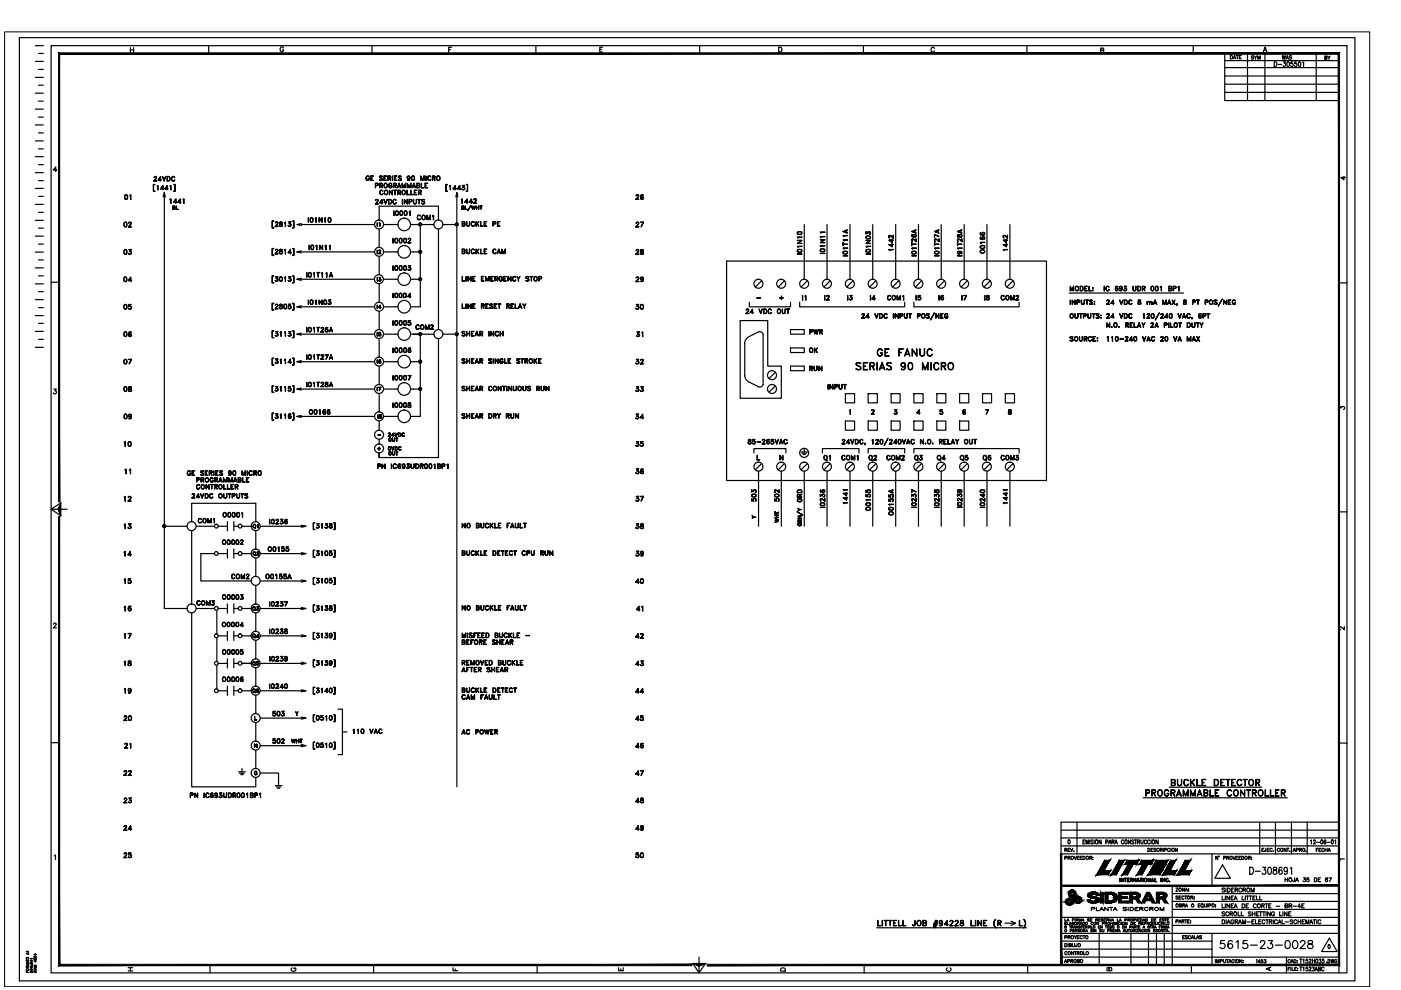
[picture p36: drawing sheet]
<svg xmlns="http://www.w3.org/2000/svg" width="297mm" height="210mm" viewBox="0 0 297 210" stroke-linecap="round" stroke-linejoin="round" font-family="sans-serif">
<g fill="none" stroke="#000" stroke-width=".25">
<path d="M4.1 8h283.2v200h-283.2zM7.5 19.8h1.7M7.5 16.4h1.7M7.5 13h1.7M7.5 9.7h1.7M8.2 18.1h1M8.2 14.7h1M8.2 11.3h1M10.8 9.7h274.8v196.6h-274.8zM27.6 10.1v1M27.6 10.6h.7M28.3 10.1v1"/>
<path d="M44.2 9.7v1.6M60.1 10.2a.37 .37 0 0 0-.4-.3 .37 .37 0 0 0-.3 .4v.3a.36 .36 0 0 0 .4 .4 .36 .36 0 0 0 .3-.4h-.2M78.9 9.7v1.6M95.1 10.5h.4M95.8 10h-.7v1M113.6 9.7v1.6M127.2 10.5h.4M127.8 10h-.6v1h.6M148.3 9.7v1.6M165.1 10h.3a.54 .54 0 0 1 .4 .5 .54 .54 0 0 1-.4 .5h-.3zM183 9.7v1.6M198.1 10.3a.37 .37 0 0 0-.4-.3 .37 .37 0 0 0-.3 .4v.3a.37 .37 0 0 0 .3 .3 .37 .37 0 0 0 .4-.2"/>
<path d="M217.7 9.7v1.6M233.4 10.7l.5-.1 .1-.3-.6-.1v1l.6-.1v-.4h-.2M253 9.7v1.6M259.7 19.6h24.2M259.7 17.9h24.2M259.7 16.1h24.2M259.7 14.3h24.2M259.7 12.9h24.2M260.9 11.8a.37 .37 0 0 1 .4 .3 .37 .37 0 0 1-.4 .4zM261.5 12.5l.2-.7 .3 .7M261.6 12.3h.3M262.1 11.8h.5"/>
<path d="M262.3 11.8v.7M262.8 12.1h.2M263.2 11.8h-.4v.7h.4M264.5 11.3v10M265.8 11.9h-.5l.5 .4-.1 .2-.4-.1M265.9 11.8l.3 .4v.4M266.5 11.8l-.3 .4M266.7 12.6v-.8l.2 .8 .3-.8v.8M267.8 11l.4-1 .4 1M268 10.7h.5M268.2 11.3v10M270.2 13.1a.51 .51 0 0 1 .5 .5 .51 .51 0 0 1-.5 .5z"/>
<path d="M271 13.7h.7M271.9 11.8l.1 .8 .2-.8 .2 .8 .1-.8M272.1 13.1h.4l-.2 .4a.3 .3 0 0 1 .3 .4 .3 .3 0 0 1-.6 0M272.7 12.6l.2-.8 .3 .8M272.8 12.3h.3M273 13.2l.1-.1a.58 .58 0 0 1 0 1l-.3-.4zM273.9 11.9l-.5-.1-.1 .2 .5 .2 .1 .2-.2 .2-.4-.2M274.1 13.1h-.4v.4a.3 .3 0 0 1 .4 .1 .3 .3 0 0 1 0 .4 .3 .3 0 0 1-.5-.1M274.9 13.1h-.4v.4a.3 .3 0 0 1 .4 .1 .3 .3 0 0 1 0 .4 .3 .3 0 0 1-.5-.1M275.4 13.2l.1-.1a.58 .58 0 0 1 0 1l-.2-.4zM276.2 13.3l.2-.2v1M279.1 11.3v10"/>
<path d="M280.9 12.2h.4v-.3h-.4v.7l.4-.1-.1-.3M281.5 11.9l.3 .3v.4M282 11.9l-.2 .3M283.9 11.3h-24.2v10h24.2M7.5 39.9h1.7M7.5 36.6h1.7M7.5 33.2h1.7M7.5 29.9h1.7M7.5 26.5h1.7M7.5 23.1h1.7M8.2 38.3h1M8.2 34.9h1"/>
<path d="M8.2 31.6h1M8.2 28.2h1M8.2 24.8h1M8.2 21.4h1M12 36.1h-.7l.5-.7v1M32.5 39.1h.4h-.3v1.4l.3 .1h-.4zM32.6 38.3l.7 .1h-.7l.5-.7-.1-.2-.4 .2 .2-.2a.28 .28 0 0 1 .3 0 .28 .28 0 0 1 0 .4l-.5 .5M33.3 39.5l.2-.2v.9l-.1-.8zM33.6 38.1l.6 .1h-.7l.5-.8v1v-.8l-.4 .6M34.1 40h.6h-.7l.5-.7v.9v-.8l-.4 .6M34.4 37.4l.4 .9 .3-.9-.3 1zM35 40h.6h-.6l.5-.7v.9l-.1-.8-.4 .6"/>
<path d="M35.4 37.4a.51 .51 0 0 1 .7 .5 .51 .51 0 0 1-.7 .5zM35.5 37.5a.46 .46 0 0 1 .5 .4 .46 .46 0 0 1-.5 .4zM36 39.5l.2-.2v.9v-.8zM36.5 37.5l.3-.1 .2 .3-.2-.2a.44 .44 0 0 0-.4 .4 .44 .44 0 0 0 .4 .4l.2-.1-.2 .2a.51 .51 0 0 1-.5-.4 .51 .51 0 0 1 .2-.5zM36.8 39.1h.3v1.5h-.3l.3-.1v-1.4zM77.7 37.5l.4-.2 .2 .2a.37 .37 0 0 0-.4-.1 .37 .37 0 0 0-.3 .3v.2a.3 .3 0 0 0 .3 .3 .3 .3 0 0 0 .3-.3h-.1h.2a.36 .36 0 0 1-.3 .4 .36 .36 0 0 1-.4-.4zM78.6 37.3h.6l-.5 .1v.8l.5 .1h-.6zM78.7 37.7h.3l-.3 .1M79.6 38.8h.4l.2 .3-.1 .2-.5 .1 .5-.2v-.3h-.5v.9zM80.4 37.5l.2-.2 .5 .2h-.6l.5 .4v.3l-.6-.1h.6v-.2l-.5-.2zM80.5 38.8l.5 .1 .1 .2-.1 .2-.4 .1 .5-.2-.1-.3h-.4v.9zM80.8 39.4l.3 .4-.2-.4"/>
<path d="M81.4 37.3h.6l-.6 .1v.8l.6 .1h-.6zM81.4 37.7h.3l-.3 .1M82.3 37.7h.5v-.3h-.5v.9v-1l.5 .1v.3l-.5 .1M82.6 37.8l.2 .5-.2-.5M82.6 38.9h.4l.1 .2a.33 .33 0 0 0-.4-.2 .33 .33 0 0 0-.2 .3v.2a.31 .31 0 0 0 .2 .4 .31 .31 0 0 0 .4-.2v-.2h-.3h.3v.2a.39 .39 0 0 1-.5 .2 .39 .39 0 0 1-.2-.6zM83.2 37.3v1zM83.4 38.8l.5 .1 .1 .2-.1 .2-.4 .1 .5-.2-.1-.3h-.4v.9zM83.6 37.3h.6l-.5 .1v.8l.5 .1h-.6zM83.7 37.7h.2l-.2 .1M83.7 39.4l.3 .4-.3-.4M84.3 39.6h.6M84.4 39.6h.4"/>
<path d="M84.5 37.5l.2-.2 .4 .2h-.6v.1l.5 .2 .1 .3-.3 .2-.3-.2a.31 .31 0 0 0 .3 .1 .31 .31 0 0 0 .2-.3l-.5-.2zM84.6 38.8l.4 1-.4-.8-.4 .8zM85.3 38.8l.3 .9 .4-.9v1v-.7l-.4 .7-.3-.7v.7zM86.4 37.7l.2 .2 .3-.2M86.4 37.5l.2-.1 .3 .1M86.4 38.8l.3 .9 .4-.9v1v-.7l-.4 .7-.3-.7v.7zM86.4 38.2h.4M86.6 37.4l-.2 .2 .2 .3M86.7 37.4l.2 .2-.2 .6M86.9 37.7l-.2 .2a.32 .32 0 0 1-.4-.3 .32 .32 0 0 1 .4-.3 .49 .49 0 0 1 .2 .6 .49 .49 0 0 1-.5 .3h.1M86.9 37.6l-.2 .3M87.4 37.4a.46 .46 0 0 1 .5 .3 .46 .46 0 0 1-.3 .6l-.3-.2z"/>
<path d="M87.4 38.2h.4M87.4 37.4h.4M87.4 37.4l-.1 .3 .1 .5M87.5 39.6h.6M87.5 39.6h.5M87.7 37.4l.1 .3-.1 .5M87.8 38.8l.3 1-.3-.8-.4 .8zM88.4 38.8l.5 .1 .1 .3-.2 .2 .2 .1-.1 .3h-.5zM88.4 38.9h.4l.1 .2v.2h-.5l.5 .1v.3l-.5 .1M89.2 37.3l.4 .8 .3-.8v1v-.8l-.3 .8-.4-.8v.8zM89.3 38.8l.1 1h.5h-.6zM90.1 38.8h.6l-.5 .1v.9h.5h-.6z"/>
<path d="M90.2 39.3l.2 .1zM90.3 37.3v1zM90.8 37.5l.3-.2 .3 .2-.3-.1a.45 .45 0 0 0-.4 .3 .45 .45 0 0 0 .2 .5l.5-.2-.3 .3a.48 .48 0 0 1-.4-.3 .48 .48 0 0 1 .1-.5zM91.7 37.7h.5v-.3h-.5v.9v-1l.5 .1v.3l-.5 .1M91.9 37.8l.4 .5-.3-.5M94.5 39.1h.4h-.3v1.4l.3 .1h-.4zM95.3 39.5l.2-.2v.9v-.8zM96.1 40h.7h-.7l.5-.7v.9l-.1-.8-.4 .6M97 40h.7h-.7l.5-.7v.9v-.8l-.5 .6M98.2 39.7l.3-.4h-.5l.5 .1-.4 .3h.3l.1 .2M98.2 39.7a.32 .32 0 0 1 .3 .2 .32 .32 0 0 1-.2 .4 .32 .32 0 0 1-.4-.2l.4 .1 .2-.2M98.3 39.7l.2 .2-.2 .3"/>
<path d="M98.8 39.1h.3v1.5h-.3l.3-.1v-1.4zM284.9 37.4v.7l-.6-.5h1M7.5 53.5h1.7M7.5 56.8h1.7M7.5 50.1h1.7M7.5 46.7h1.7M7.5 43.3h1.7M8.2 58.5h1M8.2 55.1h1M8.2 51.8h1M8.2 48.4h1M8.2 45h1"/>
<path d="M8.2 41.6h1M10.8 59.8h1.7M26.4 58.8l.1-.1a.47 .47 0 0 1 .4 .6 .47 .47 0 0 1-.5 .4l-.2-.4zM26.4 59.6h.4M26.4 58.8h.4M26.4 58.8l-.1 .4 .1 .5M26.4 52.9a.5 .5 0 0 1 .6 .4 .5 .5 0 0 1-.4 .6l-.3-.2zM26.4 53.8h.4M26.4 53h.4M26.4 47.1h.1a.53 .53 0 0 1 .4 .5 .53 .53 0 0 1-.4 .5l-.3-.4zM26.4 48h.4M26.4 47.2h.4"/>
<path d="M26.5 52.9l-.2 .4 .2 .6M26.5 47.1l-.2 .4 .2 .6M26.5 41.3h.2a.49 .49 0 0 1 .4 .5 .49 .49 0 0 1-.6 .4l-.1-.3zM26.5 42.2h.4M26.5 41.4h.4M26.6 41.3l-.1 .4 .1 .5M26.7 58.8l.1 .4-.1 .5M26.8 52.9l.1 .4-.1 .6M26.8 47.1l.1 .4-.1 .6M26.9 41.3l.1 .4-.1 .5M27.2 59.5h.7h-.7l.5-.8v1v-.8l-.5 .6M27.3 48.1h.6h-.7l.6-.7a.28 .28 0 0 0-.2-.3 .28 .28 0 0 0-.3 .3 .3 .3 0 0 1 .3-.3 .3 .3 0 0 1 .3 .3l-.6 .7"/>
<path d="M27.3 53.8l.1 .1M27.5 53.3a.34 .34 0 0 1 .4 .3 .34 .34 0 0 1-.3 .4 .34 .34 0 0 1-.4-.3l.4 .2 .3-.2M27.6 53.3l.3 .3-.3 .3M27.7 41.3v1v-.9l-.2 .1zM27.8 52.9h-.5h.6l-.4 .4M27.8 52.9l-.3 .4 .4 .2M34.6 41.8l.2-1 .3 1M34.8 40.8v88.2h4.9M36 42.3l.2-.2v1v-.9zM36.7 43.7l.4 .1v.2h-.4M36.7 44.1h.4v.3h-.4M36.8 42.8l.7 .1h-.7l.5-.8v1v-.8l-.5 .6"/>
<path d="M37 44.1l.1-.2v-.2h-.4v.7M37 44l.1 .1v.3h-.4M37.4 43.7v.7h.4h-.4zM37.8 42.8l.6 .1h-.7l.5-.8v1l-.1-.8-.3 .6M38.8 42.3l.2-.2v1l-.1-.9zM57.7 46.8h.3l-.3 .1v1.4h.3h-.3zM57.7 52.7h.3h-.3v1.4l.3 .1h-.3zM57.7 58.5h.3h-.3v1.4l.3 .1h-.3zM58.4 47.9l.6 .1h-.7l.6-.7-.2-.2-.3 .1a.29 .29 0 0 1 .3-.1 .29 .29 0 0 1 .2 .2l-.5 .7M58.4 53.8h.6h-.7l.6-.6-.2-.3-.3 .1a.29 .29 0 0 1 .3-.1 .29 .29 0 0 1 .2 .3l-.5 .6M58.4 59.5l.1 .1M58.5 59.1h.3l.1 .2"/>
<path d="M58.6 59a.31 .31 0 0 1 .4 .4 .31 .31 0 0 1-.5 .2l-.2-.1 .4 .1 .2-.2M58.7 59.1l.2 .2-.2 .3M58.9 58.7h-.5h.5l-.3 .4M58.9 58.7l-.4 .4M59.3 53l.1 .2a.4 .4 0 0 1 .4 .5h-.4a.4 .4 0 0 1 .4-.5v-.3zM59.3 58.9l.2-.2a.47 .47 0 0 1 .4 .5 .47 .47 0 0 1-.5 .4zM59.3 47.9h.1M59.3 53.7l.1 .1M59.4 47.1a.42 .42 0 0 0 .4 .5v.3h-.4a.43 .43 0 0 1 .4-.5v-.3zM59.4 47.1h.4M59.4 52.9h.4M59.4 47.1v.3a.36 .36 0 0 1 .4 .2 .36 .36 0 0 1-.2 .4 .33 .33 0 0 1-.4-.3 .33 .33 0 0 1 .4-.3l.1-.3"/>
<path d="M59.4 52.9l.1 .3a.33 .33 0 0 1 .4 .4 .33 .33 0 0 1-.5 .2l-.2-.3 .5-.3v-.3M59.4 59.5h.3M59.4 58.8h.3M59.4 58.7l-.1 .4 .1 .5M59.7 58.7l.2 .4-.2 .5M59.9 47.9h-.2M59.9 53.7l-.2 .1M60.3 47.2l.2-.1v.9v-.9zM60.3 53l.2-.1v.9v-.9zM60.3 58.9l.2-.2v.9v-.8zM61.1 53.5l.7 .1h-.7l.5-.7v.9v-.8l-.5 .6M61.1 47.9h.2"/>
<path d="M61.1 59.5l.2 .1M61.3 47.4a.32 .32 0 0 1 .4 .2 .32 .32 0 0 1-.2 .4 .32 .32 0 0 1-.4-.2l.4 .1 .2-.1M61.3 59a.32 .32 0 0 1 .4 .3 .32 .32 0 0 1-.2 .4 .32 .32 0 0 1-.4-.2l.4 .1 .2-.2M61.5 47.4l.2 .3-.2 .2M61.5 59.1l.2 .2-.2 .3M61.6 47.1h-.4h.5l-.4 .3M61.6 47.1l-.3 .3 .4 .3M61.6 58.7h-.4h.5l-.4 .4M61.6 58.7l-.3 .4h.3l.1 .2M62 46.8h.3v1.5h-.3h.3v-1.4zM62 52.7h.3v1.5h-.3l.3-.1v-1.4zM62 58.5h.3v1.5h-.3l.3-.1v-1.4z"/>
<path d="M62.9 59.2h16.5M62.9 53.4h16.5M63.9 47.4l-1 .2 1 .2M63.9 53.2l-1 .2 1 .2M63.9 59l-1 .2 1 .3M63.9 47.6h15.5M65 57.8l.1 .9zM65.4 46.1v1zM65.5 57.8a.45 .45 0 0 1 .5 .5 .45 .45 0 0 1-.5 .4l-.1-.4zM65.5 58.7h.4M65.5 57.9h.4M65.5 52l.1 .9z"/>
<path d="M65.6 57.8l-.2 .4 .2 .5M65.8 57.8l.2 .4-.2 .5M65.9 46.2a.46 .46 0 0 1 .5 .3 .46 .46 0 0 1-.3 .6l-.3-.2zM65.9 47h.4M65.9 46.3h.4M65.9 46.2l-.1 .4 .1 .5M65.9 52.1l.1-.1a.45 .45 0 0 1 .6 .5 .45 .45 0 0 1-.6 .4zM66 52.9h.4M66 52.1h.4M66.1 52l-.2 .4 .2 .5M66.2 46.2l.1 .4-.1 .5M66.3 52l.2 .4-.2 .5"/>
<path d="M66.4 58l.3-.2v.9l-.1-.8zM66.8 46.3l.3-.2v1l-.1-.8zM66.9 52.1l.3-.1v.9l-.1-.8zM67.2 57.8h.6zM67.4 57.8v.9l.1-.9M67.6 46.1l.6 .9 .1-.9v1l-.6-.8-.1 .8zM67.8 52l.6 .8v-.8v.9l-.6-.8v.8zM68.4 57.8l-.1 .9v-.8l-.1 .1zM68.7 46.3l.3-.2v1l-.1-.8zM68.9 52.1l.2-.1v.9v-.8zM69.2 57.9l.1-.1v.9zM69.7 46.2a.43 .43 0 0 1 .5 .4 .43 .43 0 0 1-.5 .5l-.2-.4z"/>
<path d="M69.7 47h.3M69.7 46.3h.3M69.7 46.2l-.1 .4 .1 .5M69.8 52.1l.2-.1v.9v-.8zM69.9 58.5h.5M70 46.2l.1 .4-.1 .5M70.2 57.8l.3 .9-.3-.8-.4 .8zM79.6 43.2l.6 .1h-.6l.5-.8-.1-.2-.4 .1a.29 .29 0 0 1 .3-.1 .29 .29 0 0 1 .3 .2l-.6 .8M80 53v.8zM80 47.2v.7zM80 59.6v-.8v.8M80.3 53.7l.5 .1h-.5l.4-.6-.1-.1-.3 .1 .3-.2 .1 .2-.4 .6"/>
<path d="M80.4 47.4l.2-.2v.7l-.1-.6zM80.4 46.6v-2.9h12.6v2.9M80.4 48.6v3.8M80.4 54.4v3.9M80.5 59.1a.25 .25 0 0 1 .2 .2 .25 .25 0 0 1-.1 .3 .25 .25 0 0 1-.3-.1M80.6 43h.6h-.7l.5-.7v1l-.1-.9-.3 .6M80.6 59.2l.1 .1-.1 .2M80.6 40.5l.4-.2 .2 .2-.2-.1a.45 .45 0 0 0-.5 .3 .45 .45 0 0 0 .3 .5l.4-.2-.2 .3a.52 .52 0 0 1-.5-.3 .52 .52 0 0 1 .1-.5zM80.7 58.9l-.4-.1h.4l-.2 .4M80.7 58.8l-.3 .4 .3 .1M80.7 59.4l-.1 .1h-.3h.1M81.4 42.3l.3 .8 .4-.8-.4 1z"/>
<path d="M81.4 59.2h3M81.4 53.4h3M81.4 47.6h3M81.6 40.5l.1-.2a.45 .45 0 0 1 .5 .5 .45 .45 0 0 1-.5 .4l-.2-.3zM82.4 42.3h.3a.54 .54 0 0 1 .3 .5 .54 .54 0 0 1-.3 .5h-.3zM82.4 42.3h.3a.51 .51 0 0 1 0 .9h-.3zM82.6 40.3l.5 .8 .1-.8v1l-.6-.8v.8zM83.3 50.5l.1 1zM83.3 56.3l.1 1zM83.4 42.4l.4-.1 .1 .2a.37 .37 0 0 0-.5 0 .37 .37 0 0 0 .1 .5 .37 .37 0 0 0 .5 0l-.1 .1a.44 .44 0 0 1-.6-.1 .44 .44 0 0 1 .1-.6zM83.5 40.3l.6 .1zM83.5 44.7v1z"/>
<path d="M83.7 40.4v.9l.1-.9M83.8 50.6a.48 .48 0 0 1 .6 .3 .48 .48 0 0 1-.3 .6l-.4-.2zM83.8 51.4h.4M83.8 50.6h.4M83.8 56.4a.48 .48 0 0 1 .6 .3 .48 .48 0 0 1-.3 .6l-.4-.2zM83.8 57.2h.4M83.8 56.4h.4M83.9 44.9l.1-.1a.41 .41 0 0 1 .5 .4 .41 .41 0 0 1-.6 .3zM83.9 50.6l-.2 .4 .2 .5M83.9 56.4l-.2 .4 .2 .5M84 45.6h.3M84 44.8h.3"/>
<path d="M84 44.8l-.1 .3 .1 .5M84.2 50.6l.1 .4-.1 .5M84.2 56.4l.1 .4-.1 .5M84.3 44.8l.2 .3-.2 .5M84.3 40.3l.7 .2-.2 .3h-.4l.5-.2-.1-.2h-.4v.9zM84.6 40.8l.4 .5zM84.8 50.6a.45 .45 0 0 1 .5 .4 .45 .45 0 0 1-.5 .5l-.2-.4zM84.8 51.4h.3M84.8 50.6h.3M84.8 56.4a.45 .45 0 0 1 .5 .4 .45 .45 0 0 1-.5 .5l-.2-.4zM84.8 57.2h.3M84.8 56.4h.3"/>
<path d="M84.8 50.6l-.1 .4 .1 .5M84.8 56.4l-.1 .4 .1 .5M84.9 44.8a.46 .46 0 0 1 .6 .3 .46 .46 0 0 1-.4 .6l-.3-.2zM84.9 45.6h.4M84.9 44.8h.4M85 44.8l-.2 .3 .2 .5M85.1 50.6l.1 .4-.1 .5M85.1 56.4l.1 .4-.1 .5M85.2 44.8l.1 .3-.1 .5M85.3 42.3v1zM85.3 40.5l.1-.1a.44 .44 0 0 1 .6 .4 .44 .44 0 0 1-.7 .3zM85.7 50.6a.45 .45 0 0 1 .5 .4 .45 .45 0 0 1-.5 .5l-.1-.4z"/>
<path d="M85.7 51.4h.4M85.7 50.6h.4M85.7 56.4a.45 .45 0 0 1 .5 .4 .45 .45 0 0 1-.5 .5l-.1-.4zM85.7 42.3l.6 .8 .1-.8v1l-.6-.9-.1 .9zM85.7 50.6l-.1 .4 .1 .5M85.8 44.8a.46 .46 0 0 1 .6 .3 .46 .46 0 0 1-.3 .6l-.4-.2zM85.8 45.6h.4M85.8 44.8h.4M85.9 44.8l-.2 .3 .2 .5M86 50.6l.1 .4-.1 .5M86 56.4l.1 .4-.1 .5M86.1 56.4h-.2a.48 .48 0 0 0-.3 .4 .48 .48 0 0 0 .3 .5l.2-.1"/>
<path d="M86.1 44.8l.2 .3-.2 .5M86.3 40.3v.9l.5 .1h-.5zM86.5 51.5h.6h-.6l.5-.7-.1-.2-.4 .1a.29 .29 0 0 1 .3-.2 .29 .29 0 0 1 .3 .3l-.6 .7M86.5 57.2l.2 .1M86.7 56.8l.4 .1M86.7 44.9l.3-.2v1l-.1-.9zM86.7 56.7a.31 .31 0 0 1 .4 .3 .31 .31 0 0 1-.4 .3l-.2-.2 .3 .2 .3-.2M86.8 42.7h.4v-.3l-.4-.1-.1 1v-1l.6 .1-.1 .3-.4 .1M86.9 56.8l.2 .2-.2 .3M87 47.6h5M87 56.4l-.4-.1h.5l-.4 .5M87 59.2h2.1"/>
<path d="M87 53.4h2.1M87 56.3l-.3 .5M87.1 40.3v.9l.5 .1h-.5zM87.6 42.3l.1 .7 .2 .2 .3-.1 .1-.8v.7l-.2 .2h-.3l-.2-.2zM87.8 40.3h.6l-.5 .1v.8l.5 .1h-.6zM87.9 40.8h.3zM88.6 42.3h.6zM88.6 45.7l.3-.1 .2 .2a.37 .37 0 0 0-.5 .1 .37 .37 0 0 0 0 .5 .37 .37 0 0 0 .6-.1l-.1 .2a.47 .47 0 0 1-.7-.2 .47 .47 0 0 1 .2-.6zM88.7 40.3l.6 .2-.1 .3h-.4l.5-.2-.1-.2h-.4v.9zM88.9 42.3v1v-1M89 40.8l.3 .5-.2-.5M89.1 47.6v17.5h-2.1"/>
<path d="M89.5 42.3l.5 .1h-.5l.1 .3 .4 .2v.3l-.4 .1-.2-.2 .2 .1 .4-.1-.1-.3-.4-.1zM89.6 45.7a.44 .44 0 0 1 .6 .4 .44 .44 0 0 1-.7 .4v-.5zM90.5 45.6l.3 .9 .4-.9v1v-.8l-.4 .8-.2-.8-.1 .8zM91.7 45.8l.2-.2v1v-.9zM93 48.6v21.3M93.9 47.6h3M96.6 41.8l.3-1 .2 1M96.9 40.8v126M97.8 42.3l.2-.2v1v-.9zM98 44h.3l.1-.2-.4-.1v.7v-.7l.4 .1-.2 .3M98 40.1l.1 .1M98 58.6v.9l.6 .1h-.6z"/>
<path d="M98 53.3l.5-.1v-.3h-.5v.8h.5v-.3l-.5-.1M98 47.4h.5v-.3l-.5-.1v.9h.5v-.4h-.5M98.2 44l.2 .2-.1 .2h-.3l.4-.1-.1-.2h-.3M98.4 53.3l.2 .2-.1 .2-.5 .1v-1l.6 .1v.3l-.2 .1M98.4 47.4l.2 .1v.4h-.6v-.9h.5l.1 .3-.2 .2M98.6 42.8l.7 .1h-.7l.5-.8v1l-.1-.8-.4 .6M98.6 43.7l.1 .7h.4h-.5zM98.8 58.6v1zM98.9 52.8l.1 .7 .2 .2 .3-.1 .1-.8-.2 .9-.2 .1-.2-.2zM98.9 47l.1 .7 .2 .2 .3-.1 .1-.8-.2 .9-.4-.1zM99.2 58.6l.6 .9 .1-.9v1l-.6-.9-.1 .9zM99.5 42.8l.7 .1h-.7l.5-.8v1l-.1-.8-.4 .6"/>
<path d="M99.8 43.5l-.6 1.1zM100 43.7l.2 .6 .2-.6 .2 .6 .2-.6-.2 .7-.2-.6-.2 .6zM100.1 52.9l.3-.1 .2 .2-.2-.1a.44 .44 0 0 0-.5 .4 .44 .44 0 0 0 .5 .4l.2-.2-.1 .2a.49 .49 0 0 1-.6-.2 .49 .49 0 0 1 .2-.6zM100.1 47h.3l.2 .2-.2-.2a.44 .44 0 0 0-.5 .5 .44 .44 0 0 0 .5 .4l.2-.2-.2 .2a.51 .51 0 0 1-.5-.3 .51 .51 0 0 1 .2-.6zM100.2 58.6h.6l-.6 .1v.8l.6 .1h-.6zM100.2 59.1h.3zM100.5 43.1h.5h-.6l.6-.7-.2-.2-.3 .1 .3-.2 .2 .2v.2l-.5 .6M100.9 52.8l.1 1zM100.9 47l.1 .9zM101 53.4l.6-.6-.6 .6M101 47.5l.6-.5-.6 .6M101 43.7v.7z"/>
<path d="M101 44h.5M101 44.1h.5M101.1 53.2l.5 .6-.5-.6M101.1 47.4l.5 .5-.5-.5M101.5 43.7v.7zM101.7 43.7h.5zM101.9 52.8v.9l.5 .1h-.5zM101.9 47v.9h.5h-.5zM101.9 43.7v.7l.1-.7M102.1 58.7l.5-.1h-.5v1h.5l-.5-.1M102.1 59.1h.3zM102.7 52.8h.5l-.5 .1v.8l.5 .1h-.5z"/>
<path d="M102.7 47h.5h-.5v.9h.5h-.5zM102.7 53.3h.3h-.3M102.7 47.4h.3l-.3 .1M103 58.6l.3 .9 .4-.9v1l-.1-.7-.3 .7-.3-.7v.7zM104.1 58.6h.5l-.5 .1v.8l.5 .1h-.5zM104.1 59.1h.3zM104.6 52.9l.3-.1 .3 .2-.3-.1a.44 .44 0 0 0-.4 .4 .44 .44 0 0 0 .4 .4l.3-.2-.2 .2a.48 .48 0 0 1-.5-.2 .48 .48 0 0 1 .1-.6zM104.6 47.4h.4v-.3l-.4-.1-.1 .9v-.9h.5v.4l-.4 .1M104.9 58.6l.6 .2v.3h-.5l.5-.1v-.3h-.5v.9zM105.2 59.1l.3 .5zM105.5 47h.5h-.5v.9h.5h-.5zM105.5 47.4h.2l-.2 .1"/>
<path d="M105.5 53.5h.5M105.7 52.8l.4 1-.4-.9-.3 .9zM105.9 58.7l.4-.1 .2 .3a.38 .38 0 0 0-.5-.2 .38 .38 0 0 0-.2 .5 .32 .32 0 0 0 .4 .4 .32 .32 0 0 0 .3-.4h-.2h.2a.39 .39 0 0 1-.5 .4 .39 .39 0 0 1-.2-.6zM106.4 52.8l.4 .8 .3-.8v1v-.8l-.3 .8-.3-.8-.1 .8zM106.8 58.6h.6l-.6 .1v.8l.6 .1h-.6zM106.8 59.1h.3zM107.7 58.6l.6 .9v-.9v1l-.6-.9v.9zM108.8 58.7l.3-.1 .2 .3a.37 .37 0 0 0-.5-.1 .37 .37 0 0 0 0 .5 .37 .37 0 0 0 .5 .1v.1a.45 .45 0 0 1-.6-.1 .45 .45 0 0 1 .1-.7zM109.9 59.1l.4-.5-.4 .5v.5v-.5l-.3-.5 .3 .5M111.5 58.7l.2-.1 .4 .1h-.6l.1 .3 .5 .2v.3l-.2 .1-.4-.1h.6v-.2l-.6-.3zM112.4 58.6l.5 .1zM112.6 58.7v.9l.1-.9"/>
<path d="M114.3 58.6h.4l.2 .2-.1 .3h-.5l.5-.1v-.3h-.5v.9zM134.8 53.9h.7h-.7l.6-.7a.28 .28 0 0 0-.3-.3 .28 .28 0 0 0-.3 .3 .3 .3 0 0 1 .3-.3 .3 .3 0 0 1 .3 .3l-.6 .7M134.8 48.1h.7h-.7l.6-.7a.28 .28 0 0 0-.3-.3 .28 .28 0 0 0-.3 .3 .3 .3 0 0 1 .3-.3 .3 .3 0 0 1 .3 .3l-.6 .7M134.8 42.2l.7 .1h-.7l.6-.7a.29 .29 0 0 0-.3-.3 .29 .29 0 0 0-.3 .2 .3 .3 0 0 1 .5-.2 .3 .3 0 0 1 0 .5l-.5 .5M134.9 59.7h.6h-.7l.6-.7-.1-.2-.4 .1 .4-.2 .2 .3-.6 .7M135.8 47.1h.6l-.5 1 .5-1zM135.8 53.8l.1 .1M135.8 59.1l.3 .2 .3-.2-.2 .2M135.8 59l.3-.2 .3 .2M135.8 52.9a.44 .44 0 0 0 .6 .6v.3h-.6a.45 .45 0 0 1 .6-.6v-.3zM135.8 53h.6M135.8 42.1l.3 .1 .3-.1"/>
<path d="M135.8 41.9l.3-.2 .3 .2M135.9 59.6h.4M135.9 52.9l-.1 .3a.59 .59 0 0 1 .6 .7h-.2a.33 .33 0 0 1-.5-.3 .33 .33 0 0 1 .5-.3l.2-.1-.1-.3M135.9 41.4h.5M136 58.8l-.2 .2 .2 .3M136 41.3l-.2 .6 .3 .3M136.1 41.7l-.3 .2M136.2 58.8l.2 .3-.2 .6M136.2 41.7l.2 .2-.2 .3M136.3 41.3h.1a.45 .45 0 0 0-.6 .4 .45 .45 0 0 0 .5 .5 .31 .31 0 0 0 .1-.4 .31 .31 0 0 0-.5-.1l-.1 .1M136.4 59.2a.3 .3 0 0 1-.5 .1 .3 .3 0 0 1 0-.5 .3 .3 0 0 1 .5 .1v.6l-.3 .2-.3-.1 .1 .1M136.4 53.8l-.2 .1"/>
<path d="M154.1 55.4h67.8v46.5h-67.8zM161.5 59.5l-1.4 1.4M166.3 59.5l-1.3 1.4M169 53.8l1 .1zM169 52.2l1 .1h-.8v.1zM169 51h1l-.8 .6h.8h-1l.9-.6zM169 50.3h1h-.8v.2zM169.1 53a.49 .49 0 0 1 .6-.2 .49 .49 0 0 1 .3 .6 .5 .5 0 0 1-.6 .1 .5 .5 0 0 1-.3-.5zM169.1 53.3l.4 .2 .5-.2M169.1 53l.4-.1 .5 .1M169.1 49.2a.49 .49 0 0 1 .6-.2 .49 .49 0 0 1 .3 .6 .5 .5 0 0 1-.6 .2 .5 .5 0 0 1-.3-.6zM169.1 49.6l.4 .1 .5-.1"/>
<path d="M169.1 49.3l.4-.2 .5 .2M169.2 53v.4M169.2 49.2v.4M169.9 53v.4M169.9 49.2v.4M170.5 47.6v11.6M171.2 59.5l-1.4 1.4M173.9 53.7h1zM173.9 52.1h1h-.9l.1 .2zM173.9 50.8h1l-.9 .6 .9 .1h-1l.8-.6zM173.9 50.2h1h-.9l.1 .2zM173.9 49.2l1 .1h-.9l.1 .1z"/>
<path d="M173.9 52.9a.5 .5 0 0 1 .6-.2 .5 .5 0 0 1 .3 .5 .49 .49 0 0 1-.6 .2 .49 .49 0 0 1-.3-.5zM173.9 53.2l.4 .1 .5-.1M173.9 52.9l.4-.1 .5 .1M174 52.9v.3M174.8 52.9v.3M175.3 47.6v11.6M176 59.5l-1.3 1.4M178.7 54.2l1 .1zM178.7 52.6h1h-.9l.1 .2zM178.7 51.5l.1 .6zM178.7 50.9h1h-.9l.1 .2zM178.7 49.9l1 .1h-.9l.1 .2z"/>
<path d="M178.7 49.1l1-.4-.8 .4 .8 .3zM178.8 53.4a.49 .49 0 0 1 .6-.2 .49 .49 0 0 1 .3 .5 .5 .5 0 0 1-.6 .2 .5 .5 0 0 1-.3-.5zM178.8 53.7l.4 .1 .5-.1M178.8 53.4l.4-.1 .5 .1M178.8 51.8h.9zM178.8 53.4v.3M179.5 48.8v.5M179.6 53.4v.3M180.2 47.6v11.6M180.9 59.5l-1.4 1.4M183.6 53.8l1 .1zM183.6 52.2l1 .1h-.9l.1 .1z"/>
<path d="M183.6 51h1l-.9 .6h.9h-1l.8-.6zM183.6 49.2l.4 .3M183.6 53a.5 .5 0 0 1 .6-.2 .5 .5 0 0 1 .3 .6 .49 .49 0 0 1-.6 .2 .49 .49 0 0 1-.3-.6zM183.6 53.3l.4 .2 .5-.2M183.6 50.2a.49 .49 0 0 1 .6-.2 .49 .49 0 0 1 .3 .5 .48 .48 0 0 1-.6 .2 .48 .48 0 0 1-.3-.5zM183.6 50.4l.4 .2 .5-.2M183.6 50.2l.4-.1 .5 .1M183.6 49.2v.4v-.5l.4 .3M183.7 50.2v.3M184 49.3l.2-.2 .3 .2M184.2 49.1l-.2 .4M184.3 49.1l.2 .2-.1 .4a.32 .32 0 0 0 .2-.3 .32 .32 0 0 0-.4-.3 .32 .32 0 0 0-.3 .3"/>
<path d="M184.4 53v.4M184.4 50.2v.3M184.5 53l-.7-.1-.2 .1 .1 .4M184.5 49.6l-.1 .1M185 47.6v11.6M185.7 59.5l-1.3 1.4M188.4 52.9h1h-.9l.1 .2zM189.1 52.3l.1-.7v.8l-.8-.6h1l-.8 .1 .6 .4M189.1 51.4l.1-.7v.7l-.8-.5h1l-.8 .1 .6 .4M189.4 50.4v-.5v.6l-.7-.6-.2 .2v.3h.2h-.2l-.1-.3 .3-.2 .7 .5M189.9 47.6v11.6M190.6 59.5l-1.4 1.4"/>
<path d="M193.3 54.2l1 .1zM193.3 52.6h1h-.9l.1 .2zM193.3 51.5v.6zM193.3 49.1l1-.4-.9 .4 .9 .3zM193.3 53.4a.47 .47 0 0 1 .6-.2 .47 .47 0 0 1 .3 .5 .47 .47 0 0 1-.6 .2 .47 .47 0 0 1-.3-.5zM193.3 53.7l.4 .1 .5-.1M193.3 53.4l.4-.1 .5 .1M193.3 51.8h1zM193.3 49.8l.1-.1-.1 .2a.45 .45 0 0 0 .5 .4 .45 .45 0 0 0 .4-.5 .29 .29 0 0 0-.5 0 .29 .29 0 0 0 .1 .4M193.4 53.4v.3M193.4 49.8v.4M193.7 49.9l.2-.2 .3 .2"/>
<path d="M193.7 50.1l.2 .1M193.9 49.7l-.2 .2 .2 .3M194 49.7l.2 .2-.2 .3M194 48.8v.5M194.1 53.4v.3M194.2 51.2l.1-.6v.7l-.8-.6-.2 .3 .2 .2a.28 .28 0 0 1-.2-.3 .28 .28 0 0 1 .2-.2l.8 .5M194.2 50.1l-.3 .1-.6-.1M194.7 47.6v11.6M195.4 59.5l-1.3 1.4M198.1 54.2l1 .1zM198.1 52.6h1h-.9l.1 .2zM198.1 51.5l.1 .6z"/>
<path d="M198.1 49.7l1 .5-1-.5v.6l.1-.6M198.1 49.1l1-.4-.9 .4 .9 .3zM198.2 53.4a.49 .49 0 0 1 .6-.2 .49 .49 0 0 1 .3 .5 .5 .5 0 0 1-.6 .2 .5 .5 0 0 1-.3-.5zM198.2 53.7l.3 .1 .6-.1M198.2 53.4l.3-.1 .6 .1M198.2 51.8h.9zM198.2 53.4v.3M198.8 48.8v.5M198.9 48.8v.5M199 53.4v.3M199.1 51.2v-.6v.7l-.7-.6-.2 .1v.3l.2 .1h-.2l-.1-.4 .3-.1 .7 .5M199.6 47.6v11.6"/>
<path d="M200.3 59.5l-1.4 1.4M203 54.2l1 .1zM203 52.6h1h-.9l.1 .2zM203 51.5v.6zM203 49.1l1-.4-.9 .4 .9 .3zM203 53.7l.2 .1 .3-.1M203 53.5l.3-.2 .5 .1 .1 .1-.1 .3M203 51.8h1zM203 49.8l.1 .5 .2-.1 .2-.4h.3v.4h-.3l-.2-.4zM203 49.8h.2a.51 .51 0 0 0 .7 .4l.1-.3-.2-.2a.56 .56 0 0 0-.6 .5h-.2M203.1 49.8v.4M203.2 53.3l-.2 .2 .2 .3"/>
<path d="M203.3 53.3l.2 .2M203.3 53.3l.2 .2-.2 .3M203.5 53.3a.3 .3 0 0 1 0 .5 .3 .3 0 0 1-.4 0 .3 .3 0 0 1 0-.5h.7l.2 .2-.2 .3 .1-.1M203.7 48.8v.5M203.8 49.7l.1 .2M203.9 51.2l.1-.6v.7l-.8-.6-.2 .3 .2 .2a.28 .28 0 0 1-.2-.3 .28 .28 0 0 1 .2-.2l.8 .5M203.9 50.2l-.1 .1M204.4 47.6v11.6M205.1 59.5l-1.3 1.4M207.8 51.4h1h-.9l.1 .2zM207.9 52.2l.5-.2 .4 .3a.47 .47 0 0 1-.5 .4 .47 .47 0 0 1-.4-.5zM207.9 52.5l.3 .1 .5-.1"/>
<path d="M207.9 52.2l.3-.1 .5 .1M207.9 50.3a.48 .48 0 0 0 .3 .6 .48 .48 0 0 0 .6-.4 .3 .3 0 0 0-.5-.3 .3 .3 0 0 0 0 .5M207.9 49.4v-.1a.48 .48 0 0 0 .3 .6 .48 .48 0 0 0 .6-.3 .3 .3 0 0 0-.4-.3 .3 .3 0 0 0-.1 .5M207.9 52.2v.3M207.9 50.3v.4M207.9 49.3v.4M208.2 50.4l.2-.2 .3 .2M208.2 50.6l.2 .1M208.2 49.5l.2-.2 .3 .2M208.2 49.6l.2 .2M208.4 50.2l-.2 .2 .2 .3M208.4 49.3l-.2 .3 .2 .2"/>
<path d="M208.6 50.2l.1 .2-.1 .3M208.6 49.3l.1 .3-.1 .2M208.7 52.2v.3M208.7 50.6l-.3 .1-.5-.1M208.7 49.6l-.3 .2-.5-.1M209.3 47.6v11.6M210 59.5l-1.4 1.4M212.7 52.9h.9h-.8l.1 .2zM213.4 52.3v-.7v.8l-.7-.6h.9l-.8 .1 .6 .4M213.4 51.4v-.7v.7l-.7-.5h.9l-.8 .1 .6 .4M213.6 50.4v-.5v.6l-.7-.6-.2 .3 .2 .2a.28 .28 0 0 1-.2-.2 .28 .28 0 0 1 .2-.3l.7 .5M214.1 47.6v11.6"/>
<path d="M214.8 59.5l-1.3 1.4M283.9 60h1.7M7.5 73.6h1.7M7.5 70.3h1.7M7.5 66.9h1.7M7.5 63.5h1.7M7.5 60.2h1.7M8.2 65.2h1M8.2 72h1M8.2 68.6h1M8.2 61.8h1M26.3 76.4l.2-.2a.47 .47 0 0 1 .4 .5 .47 .47 0 0 1-.5 .4z"/>
<path d="M26.4 77.1h.4M26.4 76.3h.4M26.4 64.6l.1-.1a.53 .53 0 0 1 .4 .6 .53 .53 0 0 1-.4 .5l-.3-.5zM26.4 65.4h.4M26.4 64.6h.4M26.4 70.4a.5 .5 0 0 1 .6 .4 .5 .5 0 0 1-.4 .6l-.3-.2zM26.4 71.3h.4M26.4 70.5h.4M26.5 76.2l-.2 .4 .2 .5M26.5 64.6l-.2 .4 .2 .5M26.5 70.4l-.2 .4 .2 .5M26.8 76.2l.1 .4-.1 .5"/>
<path d="M26.8 64.6l.1 .4-.1 .5M26.8 70.4l.1 .4-.1 .5M27.3 65.4l.1 .1M27.3 71.1l.3 .2 .3-.2M27.3 71l.3-.2 .3 .2M27.4 70.5h.4M27.5 70.4l-.2 .6 .2 .3M27.5 70.8l-.2 .2M27.6 64.9l.3 .3-.3 .3M27.6 70.8l.3 .2-.3 .3M27.7 70.4l.2 .1-.1-.1a.5 .5 0 0 0-.6 .3 .5 .5 0 0 0 .4 .7 .32 .32 0 0 0 .3-.4 .32 .32 0 0 0-.3-.3l-.3 .2M27.9 76.2l-.6 1 .6-1h-.7h.7"/>
<path d="M27.9 65.1l-.3-.2-.3 .1v-.5h.5l-.5 .1v.3a.36 .36 0 0 1 .5 .1 .36 .36 0 0 1-.1 .5 .36 .36 0 0 1-.5-.2l.4 .2 .3-.2M57.7 64.3h.3l-.3 .1v1.3l.3 .1h-.3zM57.7 75.9h.3l-.3 .1v1.4h.3h-.3zM57.7 70.1h.3l-.3 .1v1.4h.3h-.3zM58.4 65.4l.6 .1h-.7l.6-.7-.2-.3-.3 .2a.29 .29 0 0 1 .3-.2 .29 .29 0 0 1 .2 .3l-.5 .7M58.4 76.9l.1 .1M58.4 71.1l.1 .1M58.5 76.5l.3 .1 .1 .1M58.5 70.7l.4 .2M58.6 76.5a.31 .31 0 0 1 .4 .3 .31 .31 0 0 1-.5 .3l-.2-.2 .4 .1 .2-.1M58.6 70.7a.31 .31 0 0 1 .4 .3 .31 .31 0 0 1-.5 .3l-.2-.2 .4 .1 .2-.1M58.7 76.5l.2 .3-.2 .2"/>
<path d="M58.7 70.7l.2 .2-.2 .3M58.9 76.2l-.5-.1h.5l-.3 .4M58.9 70.3h-.5h.5l-.3 .4M58.9 76.1l-.4 .4M58.9 70.3l-.4 .4M59.3 65.3l.1 .1M59.4 64.5a.42 .42 0 0 0 .4 .6v.2h-.4a.43 .43 0 0 1 .4-.5v-.3zM59.4 64.6h.4M59.4 64.5v.3l.5 .3a.33 .33 0 0 1-.3 .4 .33 .33 0 0 1-.4-.4 .33 .33 0 0 1 .4-.3l.1-.3M59.4 76.3l.2-.2v1v-.9zM59.4 70.5l.2-.2v1v-.9zM59.9 65.3l-.2 .1"/>
<path d="M60.3 64.5a.48 .48 0 0 1 .6 .4 .48 .48 0 0 1-.4 .6l-.3-.2zM60.3 65.3h.4M60.3 64.6h.4M60.3 76.3l.2-.2v1v-.9zM60.3 70.5l.2-.2v1v-.9zM60.4 64.5l-.2 .4 .2 .5M60.6 64.5l.1 .4-.1 .5M61.1 76.8l.7 .1h-.7l.5-.8v1v-.8l-.5 .6M61.1 65.3l.2 .1M61.1 71.1l.2 .1M61.5 64.8l.2 .3-.2 .3M61.5 70.7l.2 .2-.2 .3"/>
<path d="M61.6 70.3h-.4h.5l-.4 .4h.2a.32 .32 0 0 1 .1 .5 .32 .32 0 0 1-.5-.1l.4 .1 .2-.1M61.6 70.3l-.3 .4 .4 .2M61.7 65.1l-.2-.3-.4 .1 .1-.4h.4h-.4v.3a.34 .34 0 0 1 .5 .1 .34 .34 0 0 1-.1 .5 .34 .34 0 0 1-.5-.1l.4 .1 .2-.2M62 64.3h.3v1.5h-.3l.3-.1v-1.3zM62 75.9h.3v1.5h-.3h.3v-1.4zM62 70.1h.3v1.5h-.3h.3v-1.4zM62.9 76.7h16.5M62.9 70.9h16.5M62.9 65.1h16.5M63.9 64.8l-1 .3 1 .2M63.9 76.4l-1 .3 1 .2M63.9 70.6l-1 .3 1 .2"/>
<path d="M65 75.2l.1 1zM65 69.4l.1 1zM65.4 63.6v.9zM65.5 75.3a.45 .45 0 0 1 .5 .4 .45 .45 0 0 1-.5 .4l-.1-.3zM65.5 76.1h.4M65.5 75.3h.4M65.5 70.3h.4M65.5 69.5h.4M65.6 75.3l-.2 .3 .2 .5M65.6 69.5l-.2 .3 .2 .5M65.8 75.3l.2 .3-.2 .5M65.8 69.5l.2 .3-.2 .5"/>
<path d="M65.9 63.7a.43 .43 0 0 1 .5 .4 .43 .43 0 0 1-.5 .4l-.2-.3zM65.9 64.5h.4M65.9 63.7h.4M65.9 63.7l-.1 .3 .1 .5M66.2 63.7l.1 .3-.1 .5M66.4 75.4l.3-.2v1l-.1-.9zM66.4 69.6l.3-.2v1l-.1-.9zM66.8 63.8l.3-.2v.9l-.1-.8zM67.2 75.2l.6 .1zM67.2 69.4l.6 .1zM67.4 75.3v.9l.1-.9M67.4 69.5v.9l.1-.9"/>
<path d="M67.6 63.6l.6 .8 .1-.8v.9l-.6-.8-.1 .8zM68.1 70.3l.6 .1h-.7l.6-.7-.2-.2-.3 .1a.29 .29 0 0 1 .3-.2 .29 .29 0 0 1 .2 .3l-.5 .7M68.2 75.3h.4v.2l-.5 .6 .6 .1h-.7l.6-.7-.2-.2-.3 .2zM68.7 63.7a.43 .43 0 0 1 .6 .4 .43 .43 0 0 1-.6 .4l-.1-.3zM68.7 64.5h.4M68.7 63.7h.4M68.8 63.7l-.1 .3 .1 .5M69 70.1l.3 .2 .2-.2M69 70l.3-.2 .2 .2M69.1 63.7l.1 .3-.1 .5M69.1 69.5h.4M69.2 69.5l-.1 .1a.54 .54 0 0 0 .1 .7"/>
<path d="M69.2 69.8l-.2 .2M69.3 69.8l.2 .2-.2 .3M69.4 69.5h.1a.45 .45 0 0 0-.5 .4 .45 .45 0 0 0 .4 .4h.1a.31 .31 0 0 0-.1-.5 .31 .31 0 0 0-.4 .1M69.5 75.2l-.4 1 .5-1h-.7l.6 .1M69.6 64.4l.1 .1M69.9 76h.5M69.9 70.1h.5M69.9 64l.2 .2-.2 .3M70.1 63.7l-.5-.1h.5l-.3 .4h.2a.33 .33 0 0 1 0 .5 .33 .33 0 0 1-.5-.1h.1M70.1 63.6l-.3 .4 .3 .2M70.1 64.3l-.2 .2-.3-.1M70.2 75.2l.3 1-.3-.8-.4 .8z"/>
<path d="M70.2 69.4l.3 1-.3-.9-.4 .9zM80 76.3v.7zM80 70.5v.7zM80 64.7v.7zM80.3 71.1l.1 .1 .3-.1M80.3 71.1l.1 .1M80.3 76.9l.2 .1 .2-.1M80.3 76.7l.2-.1 .2 .1M80.4 76.4h.3M80.4 60.2v3.9M80.4 66v3.9M80.4 71.8v3.9"/>
<path d="M80.4 77.6v3.9M80.4 76.3l-.1 .5 .2 .2M80.5 76.6l-.2 .2M80.6 76.6l.1 .2-.1 .2M80.6 70.8l.1 .1-.1 .3M80.6 76.3h.1a.33 .33 0 0 0-.4 .4 .33 .33 0 0 0 .4 .2 .23 .23 0 0 0 0-.3 .23 .23 0 0 0-.4 .1M80.6 64.7v.7v-.6l-.3 .4h.5h-.5zM80.7 70.9l-.4-.1v-.3h.4h-.3l-.1 .3a.26 .26 0 0 1 .4 0 .26 .26 0 0 1-.1 .4 .26 .26 0 0 1-.3-.1M81.4 76.7h3M81.4 70.9h3M81.4 65.1h3M83.3 62.2l.1 .9z"/>
<path d="M83.3 68l.1 .9zM83.3 73.8l.1 .9zM83.3 79.6l.1 1zM83.8 62.2a.43 .43 0 0 1 .5 .4 .43 .43 0 0 1-.5 .5l-.1-.4zM83.8 63h.4M83.8 62.3h.4M83.8 68a.48 .48 0 0 1 .6 .4 .48 .48 0 0 1-.3 .5l-.4-.2zM83.8 68.9h.4M83.8 68.1h.4M83.8 73.8a.48 .48 0 0 1 .6 .4 .48 .48 0 0 1-.3 .5l-.4-.1zM83.8 74.7h.4M83.8 73.9h.4"/>
<path d="M83.8 79.7a.43 .43 0 0 1 .5 .4 .43 .43 0 0 1-.5 .4l-.1-.3zM83.8 79.7h.4M83.9 62.2l-.2 .4 .2 .5M83.9 68l-.2 .4 .2 .5M83.9 73.8l-.2 .4 .2 .5M83.9 79.7l-.2 .3 .2 .5M84.1 62.2l.2 .4-.2 .5M84.2 68l.1 .4-.1 .5M84.2 73.8l.1 .4-.1 .5M84.2 79.7l.1 .3-.1 .5M84.8 63h.3M84.8 62.3h.3"/>
<path d="M84.8 68a.45 .45 0 0 1 .5 .5 .45 .45 0 0 1-.5 .4l-.2-.4zM84.8 68.9h.3M84.8 68.1h.3M84.8 73.8a.45 .45 0 0 1 .5 .5 .45 .45 0 0 1-.5 .4l-.2-.4zM84.8 74.7h.3M84.8 73.9h.3M84.8 79.7a.43 .43 0 0 1 .5 .4 .43 .43 0 0 1-.5 .4l-.2-.3zM84.8 79.7h.3M84.8 62.2l-.2 .4 .2 .5M84.8 68l-.1 .4 .1 .5M84.8 73.8l-.1 .4 .1 .5M84.8 79.7l-.1 .3 .1 .5"/>
<path d="M85 62.2l.2 .4-.2 .5M85.1 68l.1 .4-.1 .5M85.1 73.8l.1 .4-.1 .5M85.1 79.7l.1 .3-.1 .5M85.6 62.2a.43 .43 0 0 1 .6 .4 .43 .43 0 0 1-.6 .5l-.1-.4zM85.6 63h.4M85.6 62.3h.4M85.7 68a.45 .45 0 0 1 .5 .5 .45 .45 0 0 1-.5 .4l-.1-.4zM85.7 68.9h.4M85.7 68.1h.4M85.7 73.8a.45 .45 0 0 1 .5 .5 .45 .45 0 0 1-.5 .4l-.1-.4zM85.7 79.7a.43 .43 0 0 1 .5 .4 .43 .43 0 0 1-.5 .4l-.1-.3z"/>
<path d="M85.7 79.7h.4M85.7 62.2l-.1 .4 .1 .5M85.7 68l-.1 .4 .1 .5M85.7 79.7l-.1 .3 .1 .5M86 62.2l.1 .4-.1 .5M86 68l.1 .4-.1 .5M86 73.8l.1 .4-.1 .5M86 79.7l.1 .3-.1 .5M86.1 73.9l-.2-.1a.48 .48 0 0 0-.3 .5 .48 .48 0 0 0 .3 .4h.2M86.5 62.9h.6h-.7l.6-.7v.9l-.1-.8-.4 .6M86.5 68.8l.2 .1M86.6 74.5l.2 .2 .3-.2"/>
<path d="M86.6 74.4l.2-.2 .3 .2M86.7 73.9h.3M86.7 73.8l-.1 .7 .1 .2M86.7 74.2l-.1 .3M86.9 68.4l.2 .2-.2 .3M86.9 74.2l.2 .3-.2 .2M87 73.8l.1 .1-.1-.1a.48 .48 0 0 0-.5 .4 .48 .48 0 0 0 .3 .5 .3 .3 0 0 0 .3-.4 .3 .3 0 0 0-.5 0M87 76.7h2.1M87 70.9h5M87.1 68.5l-.3-.1h-.3l.1-.4h.4h-.4v.4a.33 .33 0 0 1 .5 0 .33 .33 0 0 1-.1 .5 .33 .33 0 0 1-.5-.2l.3 .2 .3-.2M87.1 79.6l-.5 1 .5-1h-.6l.6 .1M88.4 68.9h.2l.3 .2a.35 .35 0 0 0-.4-.2 .35 .35 0 0 0-.3 .3v.3a.37 .37 0 0 0 .3 .3 .37 .37 0 0 0 .4-.2 .38 .38 0 0 1-.4 .2 .38 .38 0 0 1-.3-.3z"/>
<path d="M89.1 70.9v17.4h-2.1M90.2 68.9l.4 .8 .4-.8v.9l-.1-.7-.3 .7-.3-.7-.1 .7zM91.3 69.8h.6h-.6l.5-.6-.1-.3-.4 .2 .1-.2a.28 .28 0 0 1 .4 .1 .28 .28 0 0 1-.1 .4l-.4 .4M93 71.8v25.2h-12.6M93.9 70.9h3M98 76.2l.2-.1 .4 .1h-.6v.2l.6 .3-.1 .3-.5-.1h.6l-.1-.2-.5-.3zM98 64.4v.9l.6 .1h-.6zM98 70.3l.6 .1h-.6l.1 .2 .5 .3-.1 .3h-.3l-.2-.1 .2 .1 .4-.1-.1-.3-.5-.2zM98.8 64.4v1zM98.9 76.1l.1 .9zM98.9 70.3l.1 .9zM99 76.5h.5"/>
<path d="M99 76.6h.5M99 70.7h.5M99 70.8h.5M99.2 64.4l.6 .9 .1-.9v1l-.6-.8-.1 .8zM99.5 76.1l.1 .9zM99.5 70.3l.1 .9zM99.9 70.3h.6zM99.9 70.3v.9h.6h-.5M100 76.1h.5h-.6v.9M100 76.5h.2l-.2 .1M100 77h.5zM100 70.7h.2l-.2 .1"/>
<path d="M100.2 64.4h.6l-.6 .1v.8l.6 .1h-.6zM100.2 64.9h.3h-.3M100.8 76.8h.6M100.8 71h.6M100.9 70.9h.4M101.1 76.1l.4 .9-.4-.8-.4 .8zM101.1 70.3l.4 .9-.4-.8-.4 .8zM101.8 76.5h.4v-.4h-.4l-.1 .9v-.9h.5l.2 .2-.2 .2-.4 .1M101.8 70.7h.4v-.4h-.4l-.1 .9v-.9l.7 .1-.2 .3-.4 .1M102 76.6l.4 .4-.3-.4M102 70.8l.4 .4-.3-.4M102.1 64.9l.5-.1v-.3h-.5v.9v-1l.5 .1v.4h-.5"/>
<path d="M102.4 64.9l.3 .5-.3-.5M103 64.4h.5l-.5 .1v.8l.5 .1h-.5zM103 64.9h.3h-.3M103.6 76.2l.2-.1 .4 .1h-.6l.1 .2 .5 .3-.1 .3-.5-.1h.6l-.1-.2-.4-.3zM103.6 70.3l.1 .9zM103.8 64.6l.3-.2 .4 .2-.4-.1-.2 .2a.57 .57 0 0 1 .5 .6h-.6a.33 .33 0 0 0 .4 .1 .33 .33 0 0 0 .2-.3zM104.1 70.3l.5 .8 .1-.8v.9l-.6-.8v.8zM104.6 76.1v.9zM104.8 64.4h.5l-.5 .1v.8l.5 .1h-.5zM104.8 64.9h.3h-.3M105 76.1l.6 .8v-.8v.9l-.6-.8v.8zM105.2 70.3h.3l.2 .2a.37 .37 0 0 0-.6 0 .37 .37 0 0 0 .1 .5 .37 .37 0 0 0 .5 0v.1a.45 .45 0 0 1-.7-.2 .45 .45 0 0 1 .2-.6z"/>
<path d="M105.6 64.4l.6 .1zM105.8 64.5l.1 .9zM106 76.2l.4-.1 .2 .2a.33 .33 0 0 0-.3-.2 .33 .33 0 0 0-.3 .3v.3a.31 .31 0 0 0 .2 .3 .31 .31 0 0 0 .4-.2v-.1l-.2-.1h.2v.2a.39 .39 0 0 1-.5 .2 .39 .39 0 0 1-.1-.6zM106 70.3l.1 .9zM106.1 70.7h.5M106.1 70.8h.5M106.6 70.3l.1 .9zM107 76.1v.9h.5h-.5zM107.5 64.9l.4-.1 .1-.2-.5-.1-.1 .9v-1l.6 .1v.3l-.5 .1M107.7 64.9l.3 .5-.3-.5M107.8 76.1h.5h-.6v.9M107.8 76.5h.3l-.3 .1"/>
<path d="M107.8 77h.5zM108.3 64.4h.6l-.5 .1v.8l.5 .1h-.6zM108.4 64.9h.3h-.3M109.2 64.4l.1 .9 .5 .1h-.6zM109.6 76.2l.2-.1 .4 .1a.3 .3 0 0 0-.4-.1 .3 .3 0 0 0-.2 .3l.5 .2 .1 .3-.3 .1-.3-.1a.31 .31 0 0 0 .3 .1 .31 .31 0 0 0 .2-.3l-.5-.3zM110 65.2h.6M110.1 65.1h.4M110.3 64.4l.4 1-.4-.8-.4 .8zM110.4 76.1h.6zM110.7 76.1v.9zM111.2 64.9l.3-.5-.3 .5v.5v-.5l-.4-.5 .4 .5M111.3 76.5h.5v-.4h-.5v.9v-.9h.5v.4l-.5 .1"/>
<path d="M111.6 76.6l.3 .4-.3-.4M113.2 76.1l.1 .9zM113.3 76.6l.6-.5-.6 .6M113.4 76.5l.5 .5zM114.2 76.1h.6h-.5v.9h.5h-.6zM114.3 76.5h.2l-.2 .1M134.8 77l.2 .1M134.8 65.4l.2 .1M135 71.2l.1 .1M135.1 64.9a.34 .34 0 0 1 .3 .3 .34 .34 0 0 1-.2 .4 .34 .34 0 0 1-.4-.3l.4 .2 .2-.2M135.2 76.6l.2 .3-.2 .2M135.2 65l.2 .2-.2 .3"/>
<path d="M135.2 70.7h.1a.34 .34 0 0 1 .2 .6 .34 .34 0 0 1-.5-.1l.3 .1 .3-.2M135.4 76.2h-.5h.5l-.3 .4h.2a.34 .34 0 0 1 0 .5 .34 .34 0 0 1-.5-.1M135.4 76.2l-.4 .4 .4 .2M135.4 64.6l-.5-.1h.5l-.3 .5M135.4 64.5l-.4 .5h.3l.1 .2M135.4 70.8l.2 .2-.2 .3M135.4 76.9l-.2 .2-.4-.1M135.5 70.4l-.5-.1h.6l-.4 .5M135.5 70.3l-.3 .5 .4 .2M135.8 77.1l.6 .1h-.6l.6-.8a.29 .29 0 0 0-.3-.2 .29 .29 0 0 0-.3 .2 .3 .3 0 0 1 .3-.2 .3 .3 0 0 1 .3 .2l-.6 .8M135.9 64.6a.47 .47 0 0 1 .5 .5 .47 .47 0 0 1-.5 .4l-.1-.4zM135.9 65.4h.4"/>
<path d="M135.9 64.6h.4M135.9 64.6l-.1 .4 .1 .5M136.1 70.6l.2-.3v1.1l-.1-.9zM136.2 64.6l.2 .4-.2 .5M156.9 68h5.9v9.6h2.9v6.8h-8.8zM157.9 79.6l.2 .7 .7 .7M157.9 72.8v6.9M158.2 65.6h.5l.1 .2-.6 .6 .6 .1h-.6l.5-.7v-.2h-.3l-.2 .2zM158.8 71.3l-.7 .8-.2 .7M158.9 64.1v1h8.7v-1M159.6 65.5l-.1 1v-.8l-.4 .6h.7h-.8zM160.4 63.1l.8 .1z"/>
<path d="M160.8 70.4h.6l.3 .5M160.9 70.3l-2 1M160.9 65.5l.4 .9 .3-.9-.3 1zM161.8 70.9v10.7M161.9 65.5h.4a.54 .54 0 0 1 .3 .5 .54 .54 0 0 1-.3 .5h-.4zM162 65.6a.49 .49 0 0 1 .5 .2 .49 .49 0 0 1-.1 .6h-.4zM163 65.6l.3-.1 .2 .3a.37 .37 0 0 0-.5-.1 .37 .37 0 0 0 0 .5 .37 .37 0 0 0 .5 .1v.1a.47 .47 0 0 1-.7-.2 .47 .47 0 0 1 .2-.6zM164.4 78.9l-1.3 1.3M165.3 63.1l.7 .1zM165.7 62.8v.7zM165.9 65.5v.7l.2 .2h.3l.1-.9-.1 .9h-.5zM166.8 65.5l.6 .1z"/>
<path d="M167 65.6l.1 .9zM167.6 73.8h2.9v.9h-2.9zM167.6 77.6h2.9v1h-2.9zM167.6 69.9h2.9v1h-2.9zM169.5 64.1v1h22.3v-1M170.1 62.6l.1 1zM170.6 62.8l.3-.2v1l-.1-.9zM171.7 70.3h.5v-.3l-.5-.1v1v-1h.5v.4l-.5 .1M171.7 73.9a.42 .42 0 0 1 .7 .4 .42 .42 0 0 1-.7 .3zM171.7 78.1l.5-.1v-.2l-.5-.1v.9v-1l.5 .2v.3h-.5M171.9 78.1l.4 .5-.3-.5M172.5 69.9l.3 .8 .2-.8 .2 .8 .3-.8-.3 1-.2-.9-.2 .9z"/>
<path d="M172.6 77.6v.7l.2 .3 .3-.1 .1-.9-.1 1-.5-.1zM172.7 73.8v.9zM172.7 74.3l.6-.5-.6 .6M172.8 74.2l.5 .5-.4-.5M173.6 77.6l.6 .9v-.9v1l-.5-.8-.1 .8zM173.8 70.3h.5v-.3l-.5-.1v1v-1h.5v.4l-.5 .1M174.1 70.4l.3 .5-.3-.5M174.8 62.6l.1 1zM175.3 63.5l.6 .1h-.7l.6-.7-.2-.2-.3 .1 .3-.2 .2 .3-.5 .7M179.7 62.6v1zM180.1 63.4l.2 .1M180.3 63l.4 .2"/>
<path d="M180.3 63a.34 .34 0 0 1 .4 .3 .34 .34 0 0 1-.3 .3 .34 .34 0 0 1-.4-.2l.4 .1 .3-.1M180.5 63l.2 .3-.2 .2M180.6 62.7l-.4-.1h.5l-.4 .4M180.6 62.6l-.3 .4M181.5 77.1l.4-.2 .6 .2-.3-.2-.6 .2 .1 .3 .8 .4v.4l-.3 .2-.7-.2 .4 .1 .6-.1-.1-.4-.7-.3zM182.8 67.4l.5 .1h-.6l.6-.7-.2-.3-.3 .2v-.2h.3l.2 .3-.5 .7M183 76.9h.9h-.8v1.4l.8 .1h-.9zM183.1 77.6h.5l-.5 .1M183.6 67.2l.7 .1h-.7l.5-.8v1v-.9l-.5 .7M184.5 62.6l.1 1zM184.5 77.6l.8-.1v-.5l-.8-.1-.1 1.5v-1.5h.6l.4 .3a.39 .39 0 0 1-.4 .5h-.5M184.9 77.7l.5 .7-.4-.7"/>
<path d="M185.4 62.6l-.1 1v-.8l-.4 .6h.7h-.7zM185.5 66.5l.3 .8 .4-.8-.4 1zM185.9 76.9l.1 1.5zM186.1 74.2l.3-.3h.3l.4 .4a.56 .56 0 0 0-.6-.3 .56 .56 0 0 0-.4 .5v.4a.49 .49 0 0 0 .4 .5 .49 .49 0 0 0 .5-.5l-.3-.1h.4a.56 .56 0 0 1-.5 .7 .56 .56 0 0 1-.6-.6zM186.5 66.5h.3a.54 .54 0 0 1 .3 .5 .54 .54 0 0 1-.3 .5h-.3zM186.5 66.5a.49 .49 0 0 1 .6 .3 .49 .49 0 0 1-.2 .6h-.4zM186.6 78h.9M186.6 78h.8M187 76.9l.6 1.5-.6-1.3-.6 1.3zM187.5 66.6l.4-.1 .2 .2a.37 .37 0 0 0-.5 0 .37 .37 0 0 0-.1 .5 .37 .37 0 0 0 .5 .1 .45 .45 0 0 1-.6 0 .45 .45 0 0 1 .1-.7zM187.6 73.9h.9l-.8 .1v1.4l.8 .1h-.9zM187.7 74.7h.4l-.4 .1"/>
<path d="M188.1 76.9h.5l.4 .2-.4-.2-.6 .2 .1 .3 .7 .3a.42 .42 0 0 1 .1 .6 .69 .69 0 0 1-.9-.1l.3 .1 .6-.1-.1-.4-.8-.4zM188.3 62.7l.3-.1 .2 .3-.2-.2a.45 .45 0 0 0-.4 .3 .45 .45 0 0 0 .2 .5l.4-.1-.2 .2a.52 .52 0 0 1-.4-.3 .52 .52 0 0 1 .1-.6zM189.3 62.7l.1-.1a.45 .45 0 0 1 .5 .5 .45 .45 0 0 1-.6 .4l-.2-.3zM189.4 66.5v1zM189.8 66.5l.6 .8 .1-.8v1l-.7-.9v.9zM190.2 62.6l.3 .8 .4-.8v1v-.7l-.4 .7-.3-.7v.7zM190.6 73.9h.9l-.9 .1v1.5zM190.6 74.7h.5l-.5 .1M190.8 67l.5-.1v-.3l-.5-.1v1v-1h.4l.2 .2-.2 .3h-.4M191.1 77.5l.4 .3 .4-.3M191.1 77.2l.4-.3 .4 .3M191.2 78.3h.6"/>
<path d="M191.4 62.8l.2-.2v1v-.9zM191.4 76.9l-.3 .4 .3 .5M191.6 76.9a.95 .95 0 0 1 .1 1.4M191.7 66.5l.1 .7 .2 .2 .3-.1 .1-.8-.2 .9-.4-.1zM191.9 77.6a.49 .49 0 0 1-.7 .1 .49 .49 0 0 1 0-.7 .49 .49 0 0 1 .7 .1l.1 .3a.76 .76 0 0 1-.6 1l-.3-.2 .1 .1M191.9 77.4l-.3 .4M191.9 75.1h.9M192.4 73.9l.5 1.6-.5-1.3-.6 1.3zM192.7 66.5h.6zM192.7 76.9a.51 .51 0 0 1 .8 .3v.9a.48 .48 0 0 1-.5 .3 .48 .48 0 0 1-.4-.3l-.1-.6zM192.7 78.3h.6M192.7 77h.6"/>
<path d="M192.8 76.9l-.2 .6 .2 .8M192.9 66.5v1l.1-1M193.2 76.9a1.07 1.07 0 0 1 0 1.4M193.4 73.9l1 1.4v-1.4v1.6l-.9-1.3-.1 1.3zM193.8 64.1v1h22.3v-1M194.2 62.6l.1 1zM194.6 67l.4-.1v-.3l-.4-.1-.1 1v-1l.6 .1-.1 .4h-.4M194.6 63.4l.2 .1M195 73.9l.1 1.2 .1 .3h.3l.4-.1 .1-1.4v1.2l-.2 .3-.3 .1-.4-.2zM195 63l.2 .2-.2 .3M195.2 63.2l-.1-.2h-.5l.1-.4h.5l-.5 .1v.3a.34 .34 0 0 1 .5 0 .34 .34 0 0 1-.1 .5 .34 .34 0 0 1-.5-.1l.3 .1 .3-.1M195.6 76.9l.6 1.3 .6-1.3v1.5l-.1-1.2-.5 1.2-.5-1.2-.1 1.2z"/>
<path d="M196.4 66.6l.2-.1 .5 .1a.33 .33 0 0 0-.4-.1 .33 .33 0 0 0-.2 .3l.4 .2 .2 .3-.3 .2-.4-.2a.31 .31 0 0 0 .4 .1 .31 .31 0 0 0 .1-.3l-.4-.2zM196.7 74.2l.3-.3h.3l.4 .4a.53 .53 0 0 0-.6-.3 .53 .53 0 0 0-.5 .5 .73 .73 0 0 0 .4 .9h.4l.3-.3a.56 .56 0 0 1-.7 .4 .56 .56 0 0 1-.4-.6zM197.4 76.9v1.5zM198.1 66.3l-.8 1.5zM198.2 76.9a.54 .54 0 0 1 .8 .2l.1 .1a.53 .53 0 0 0-.6-.3 .53 .53 0 0 0-.5 .6 .68 .68 0 0 0 .7 .8l.4-.3a.56 .56 0 0 1-.7 .4 .56 .56 0 0 1-.4-.6v-.3zM198.4 66.5l.6 .8 .1-.8v1l-.6-.9-.1 .9zM199.1 62.6v1zM199.5 66.5h.5h-.6v1h.6l-.5-.1M199.5 67h.3h-.3M199.5 63.4l.3 .1 .2-.1M199.5 63.2l.3-.2 .2 .2M199.6 77.6l.8-.1v-.5l-.8-.1v1.5v-1.5h.8l.1 .3-.1 .4-.8 .1"/>
<path d="M199.7 63l-.2 .3M199.9 63l.1 .3-.1 .2M199.9 62.7l.1 .1-.1-.2a.45 .45 0 0 0-.5 .5 .45 .45 0 0 0 .5 .4 .3 .3 0 0 0 .1-.4 .3 .3 0 0 0-.4-.1l-.1 .1M200 62.7l-.4 .1-.1 .5 .2 .2M200 77.7l.5 .7-.4-.7M200.4 66.6l.3-.1 .3 .2a.37 .37 0 0 0-.6 0 .37 .37 0 0 0 0 .5 .37 .37 0 0 0 .5 .1l-.2-.3h.3l-.1 .3a.45 .45 0 0 1-.6 0 .45 .45 0 0 1 .1-.7zM201.1 77.1a.59 .59 0 0 1 .7-.2 .59 .59 0 0 1 .4 .6v.3a.59 .59 0 0 1-.6 .6 .59 .59 0 0 1-.6-.6zM201.3 77a.52 .52 0 0 1 .8 .5 .68 .68 0 0 1-.6 .8 .77 .77 0 0 1-.2-1.3zM203.9 62.6l.1 1zM204.9 62.6l-.5 1 .5-1h-.6l.6 .1M208.7 62.6l.1 1zM209.2 63.4l.1 .1"/>
<path d="M209.2 62.7a.42 .42 0 0 0 .5 .5v.3h-.5a.43 .43 0 0 1 .5-.6v-.2zM209.2 62.7h.5M209.3 62.7l-.1 .2a.51 .51 0 0 1 .5 .6l-.3 .1a.33 .33 0 0 1-.3-.4 .33 .33 0 0 1 .5-.2v-.3M209.7 63.4l-.1 .1M212.3 62.8l.4-.2 .2 .3-.2-.2a.45 .45 0 0 0-.4 .3 .45 .45 0 0 0 .2 .5l.4-.1-.2 .2a.52 .52 0 0 1-.4-.3 .52 .52 0 0 1 0-.5zM213.3 62.8l.2-.2a.45 .45 0 0 1 .5 .5 .45 .45 0 0 1-.6 .4l-.2-.3zM214.3 62.6l.3 .8 .4-.8v1v-.7l-.4 .7-.3-.7v.7zM215.4 63.5l.6 .1h-.7l.6-.7-.1-.2-.4 .1 .4-.2 .1 .3-.5 .7M226.7 62.1h24.3M226.9 71.5l.2-.1 .4 .1h-.6l.6 .5-.2 .3-.4-.1h.6l-.1-.2-.5-.3zM226.9 60.7l.4 .8 .3-.8v1v-.8l-.3 .8-.4-.8v.8zM226.9 63.6v.9z"/>
<path d="M227.3 63.6l.6 .8 .1-.8v.9l-.6-.8-.1 .8zM227.9 71.5l.1-.1a.45 .45 0 0 1 .5 .5 .45 .45 0 0 1-.5 .3l-.2-.2zM227.9 66.5l.1 .7 .2 .2 .3-.1 .1-.8-.2 .9-.4-.1zM228 60.8a.44 .44 0 0 1 .7 .4 .44 .44 0 0 1-.6 .4l-.1-.3zM228.4 64h.5v-.3h-.5l-.1 .8v-.9l.6 .1v.3l-.5 .1M228.9 66.5h.5zM228.9 71.4v.6l.2 .2h.3l.1-.8v.6l-.3 .3-.3-.1zM229 60.7h.4a.54 .54 0 0 1 .3 .5 .54 .54 0 0 1-.3 .5h-.4zM229.1 60.7h.3a.51 .51 0 0 1 0 .9h-.3zM229.1 66.5v1l.1-1M229.2 63.6l.2 .8 .1 .1 .3-.1 .1-.8v.8l-.3 .1-.3-.1zM229.7 67l.5-.1v-.3l-.5-.1v1v-1h.4l.2 .2-.1 .3h-.5"/>
<path d="M229.9 71.8l.5-.1v-.3h-.5v.9v-.9h.5v.4l-.5 .1M230 60.7h.5h-.5v.9l.5 .1h-.5zM230 61.2h.3h-.3M230.1 71.9l.4 .4zM230.2 63.6l.6 .1zM230.5 63.7v.8v-.8M230.6 66.5l.1 .7 .2 .2 .3-.1 .1-.8-.2 .9-.4-.1zM230.8 71.6l.2-.2 .4 .2a.37 .37 0 0 0-.3-.2 .37 .37 0 0 0-.3 .3v.3a.37 .37 0 0 0 .3 .2 .37 .37 0 0 0 .3-.1 .37 .37 0 0 1-.4 .2 .37 .37 0 0 1-.3-.3zM230.9 60.7v.9l.5 .1h-.5zM231 63.7l.2-.1 .4 .1h-.4l-.1 .1a.54 .54 0 0 1 .5 .7l-.6-.1h.6v-.2l-.5-.2zM231.6 66.5h.6zM231.7 61v.2z"/>
<path d="M231.7 61.1h.1M231.7 61.5v.2zM231.7 61.6h.1M231.7 71.4h.6h-.5v.8l.5 .1h-.6zM231.8 71.8h.3l-.3 .1M231.8 66.5v1l.1-1M232 64h.1zM232 64.5h.1zM232 64h.1M232 64.5h.1M232.4 66.6l.2-.1 .4 .1a.3 .3 0 0 0-.3-.1 .3 .3 0 0 0-.2 .3l.4 .2 .1 .3-.2 .2-.4-.2a.31 .31 0 0 0 .4 .1 .31 .31 0 0 0 .2-.3l-.5-.2zM232.6 71.7l.1 .1z"/>
<path d="M232.6 72.2l.1 .1zM232.7 71.7h.1M232.7 72.2h.1M233.3 66.9h.2zM233.3 67.4h.2zM233.4 66.9h.1M233.4 67.4h.1M234.1 60.7v1zM234.6 60.8l.4-.1 .1 .2a.37 .37 0 0 0-.5 0 .37 .37 0 0 0 0 .6 .37 .37 0 0 0 .6-.1l-.1 .1a.44 .44 0 0 1-.6-.1 .44 .44 0 0 1 .1-.6zM234.7 64.5h.5h-.6l.6-.6-.2-.2-.3 .1 .3-.2 .2 .3-.5 .6M234.7 67.4l.5 .1h-.6l.6-.7-.2-.3-.3 .1v.1v-.1l.3-.1 .2 .3-.5 .7M234.7 68.4l.5 .9 .1-.9v1l-.6-.8v.8z"/>
<path d="M234.7 71.5l.3-.1v.9v-.9zM235.6 64.3h.6h-.7l.6-.7v.9l-.1-.8-.4 .6M235.6 67.2l.6 .1h-.7l.6-.8v1l-.1-.9-.4 .7M235.7 69.3l.1 .1zM235.7 71.5l.2-.1v.9l-.1-.9zM235.7 69.3h.1M236.2 68.6a.42 .42 0 0 1 .7 .3 .42 .42 0 0 1-.7 .4zM236.5 61.4l.2 .2 .3-.2M236.5 61.3l.2-.2 .3 .2M236.6 60.8h.4M236.6 71.4a.43 .43 0 0 1 .5 .4 .43 .43 0 0 1-.5 .4l-.1-.3zM236.6 72.2h.4"/>
<path d="M236.6 71.4h.4M236.6 60.7l-.1 .6 .2 .3M236.6 71.4l-.1 .3 .1 .5M236.7 61.1l-.2 .2M236.8 61.1l.2 .2-.2 .3M236.9 60.7h.1a.48 .48 0 0 0-.6 .4 .48 .48 0 0 0 .3 .6l.3-.2a.3 .3 0 0 0-.1-.4 .3 .3 0 0 0-.4 .1M236.9 71.4l.2 .3-.2 .5M237.2 69.3l.1 .1zM237.2 69.3h.1M237.4 61.1l.2 .1 .3-.1M237.4 60.9l.2-.2 .3 .2M237.4 63.6l.3 .8 .4-.8-.4 .9z"/>
<path d="M237.4 66.5l.3 .8 .4-.8-.4 1zM237.4 61.6h.4M237.4 71.9h.8zM237.6 60.7l-.2 .2 .2 .3M237.7 60.7l.2 .3-.2 .6M237.9 61.2a.3 .3 0 0 1-.5 0 .3 .3 0 0 1 0-.4 .3 .3 0 0 1 .5 0l-.1 .8h-.4v-.1v.1M237.9 61l-.2 .2M238.3 61.5l.1 .1M238.4 63.6h.3a.48 .48 0 0 1 .4 .5 .48 .48 0 0 1-.4 .4h-.3zM238.4 66.5h.3a.51 .51 0 0 1 .4 .5 .51 .51 0 0 1-.4 .5h-.3zM238.4 63.7h.3a.47 .47 0 0 1 .3 .4 .47 .47 0 0 1-.3 .4h-.3zM238.4 66.5a.49 .49 0 0 1 .6 .3 .49 .49 0 0 1-.2 .6h-.4z"/>
<path d="M238.5 61.1a.31 .31 0 0 1 .4 .3 .31 .31 0 0 1-.4 .3l-.2-.2 .3 .1 .2-.2M238.6 72.2l.6 .1h-.7l.6-.7-.2-.2-.3 .1a.29 .29 0 0 1 .3-.1 .29 .29 0 0 1 .2 .2l-.5 .7M238.7 61.1l.1 .2-.1 .3M238.7 68.9h.5v-.4h-.5v.9v-1l.5 .1v.4h-.5M238.8 60.7h-.5h.5l-.3 .4M238.8 60.7l-.3 .4 .3 .2M238.9 68.9l.4 .5zM239.4 66.6l.4-.1 .2 .2a.33 .33 0 0 0-.4-.2 .33 .33 0 0 0-.2 .4v.2a.34 .34 0 0 0 .2 .3 .34 .34 0 0 0 .4-.1 .39 .39 0 0 1-.5 .1 .39 .39 0 0 1-.2-.5zM239.5 63.7l.3-.1 .2 .2a.34 .34 0 0 0-.4-.1 .34 .34 0 0 0-.2 .3v.2a.34 .34 0 0 0 .2 .3 .34 .34 0 0 0 .4-.2 .35 .35 0 0 1-.4 .2 .35 .35 0 0 1-.3-.3zM239.5 72l.7 .1h-.8l.5-.7v.9v-.8l-.4 .6M239.6 68.4h.6l-.6 .1v.9h.6h-.6zM239.6 68.9h.3h-.3"/>
<path d="M240.2 60.7v.7l.3 .2 .2-.1 .1-.8-.1 .9-.2 .1-.3-.2zM240.5 68.4v1h.5h-.5zM240.5 71.4a.43 .43 0 0 1 .5 .4 .43 .43 0 0 1-.5 .4l-.1-.3zM240.5 72.2h.4M240.5 71.4h.4M240.6 71.4l-.2 .3 .2 .5M240.8 71.4l.2 .3-.2 .5M241.2 60.7a.51 .51 0 0 1 .7 .5 .51 .51 0 0 1-.7 .5zM241.3 60.7a.46 .46 0 0 1 .5 .5 .46 .46 0 0 1-.5 .4zM241.3 69.2h.5M241.3 64.4l.1 .1M241.3 69.1h.5"/>
<path d="M241.3 63.7v.2a.43 .43 0 0 1 .5 .6h-.5a.43 .43 0 0 1 .5-.6v-.2zM241.3 63.7h.5M241.4 63.7v.2l.5 .3-.2 .3h-.4v-.3l.5-.3v-.2M241.5 68.4l.4 1-.4-.8-.3 .8zM241.9 64.4l-.2 .1M242.2 61.2l.5-.1v-.3l-.5-.1v1v-1l.5 .1v.4h-.5M242.2 71.4l.4 .8 .4-.8-.4 .9zM242.4 66.7l.2-.2v1l-.1-.9zM242.4 68.9l.4-.5-.4 .5v.5v-.5l-.3-.5 .3 .5M242.4 61.2l.4 .5-.3-.5M243.2 63.9v.6zM243.2 67.4l.6 .1h-.6l.5-.7v-.2l-.3-.1-.2 .2v-.1l.5-.1 .1 .3-.6 .7"/>
<path d="M243.2 72.1h.6M243.3 72h.5M243.4 64h.3l.1 .5-.1-.5-.5 .1zM243.5 71.4l.4 .9-.4-.8-.3 .8zM243.9 64h.3l.1 .5-.1-.5-.4 .1zM244 69.4h.6h-.6l.5-.7-.1-.2-.4 .2a.28 .28 0 0 1 .3-.3 .28 .28 0 0 1 .3 .3l-.6 .7M244.1 60.9l.1-.2a.45 .45 0 0 1 .5 .5 .45 .45 0 0 1-.5 .4zM244.2 61.6h.3M244.2 60.8h.3M244.2 60.7l-.1 .4 .1 .5M244.2 66.5a.45 .45 0 0 1 .5 .5 .45 .45 0 0 1-.5 .4l-.1-.4zM244.2 67.4h.4"/>
<path d="M244.2 66.6h.4M244.3 66.5l-.2 .4 .2 .5M244.3 71.4h.4l.1 .2a.34 .34 0 0 0-.3-.2 .34 .34 0 0 0-.3 .3v.3a.34 .34 0 0 0 .3 .2 .34 .34 0 0 0 .3-.1 .37 .37 0 0 1-.4 .2 .37 .37 0 0 1-.3-.3zM244.5 60.7l.1 .4-.1 .5M244.5 66.5l.2 .4-.2 .5M244.6 64.3h.6M244.7 64.3h.4M244.9 63.6l.4 .9-.4-.8-.4 .8zM244.9 69.2h.6M245 69.1h.4M245.1 60.7a.48 .48 0 0 1 .6 .4 .48 .48 0 0 1-.4 .6l-.3-.2zM245.1 61.6h.3"/>
<path d="M245.1 60.8h.3M245.1 60.7l-.1 .4 .1 .5M245.2 68.4l.4 1-.4-.8-.3 .8zM245.4 60.7l.1 .4-.1 .5M245.8 66.3l-.9 1.5zM246 60.9l.3-.2v1l-.1-.9zM246.1 67.4l.6 .1h-.7l.6-.7-.1-.3-.4 .2v-.1l.4-.1 .1 .3-.5 .7M246.1 72.2l.6 .1h-.7l.6-.8-.3-.1-.2 .2a.28 .28 0 0 1 .3-.2 .28 .28 0 0 1 .2 .2l-.5 .7M246.5 63.6l.4 .8 .4-.8v.9l-.1-.7-.3 .7-.4-.7v.7zM246.9 68.9h.5v-.4h-.5l-.1 .9v-1l.6 .1v.4h-.5M247 67.2l.7 .1h-.7l.5-.8v1l-.1-.9-.4 .7M247.1 71.4a.43 .43 0 0 1 .5 .4 .43 .43 0 0 1-.5 .4l-.1-.3z"/>
<path d="M247.1 72.2h.4M247.1 71.4h.4M247.1 71.4l-.1 .3 .1 .5M247.4 71.4l.2 .3-.2 .5M247.6 64.3h.6M247.7 64.3h.4M247.8 68.4v1zM247.9 61.2l.4-.1v-.3l-.4-.1v.9h.4v-.4h-.4M247.9 63.6l.4 .9-.4-.8-.4 .8zM248 66.5a.45 .45 0 0 1 .5 .5 .45 .45 0 0 1-.5 .4l-.1-.4zM248 67.4h.4M248 66.6h.4"/>
<path d="M248.1 66.5l-.2 .4 .2 .5M248.2 61.2h.2v.4l-.6 .1v-1l.6 .1v.3l-.2 .1M248.2 68.4v1h.5h-.5zM248.4 66.5l.1 .4-.1 .5M248.5 63.6l.6 .9zM248.8 61.2l.4-.1 .1-.2-.5-.2-.1 1v-1l.6 .1v.3l-.5 .1M248.8 71.4l.4 .8 .4-.8-.4 .9zM249 68.6a.42 .42 0 0 1 .7 .3 .42 .42 0 0 1-.7 .4zM249.1 63.6l-.6 .9zM249.5 64.5h.1M249.6 64.7l-.1-.3v.4M249.6 64.5v.1"/>
<path d="M249.7 60.9l.3-.2v1l-.1-.9zM249.7 66.5l.4 .8 .4-.8-.4 1zM249.9 72.1h.5M249.9 68.4l.6 .1zM249.9 72h.5M250.1 71.4l.4 .9-.4-.8-.4 .8zM250.1 68.5v.9l.1-.9M250.7 67.3h.6M250.8 67.2h.4M251 64.4l.1 .1M251 63.7v.2a.43 .43 0 0 1 .5 .6h-.5a.43 .43 0 0 1 .5-.6v-.2zM251 63.7h.5"/>
<path d="M251 63.7v.2l.5 .3-.2 .3h-.3l-.1-.3 .5-.3v-.2M251 66.5l.4 1-.4-.9-.3 .9zM251.5 64.4l-.1 .1M251.7 66.6l.4-.1 .2 .2-.1-.1a.42 .42 0 0 0-.6 .5 .42 .42 0 0 0 .7 .2 .46 .46 0 0 1-.6 0 .46 .46 0 0 1 0-.7zM251.7 68.4h.4a.51 .51 0 0 1 .3 .5 .51 .51 0 0 1-.3 .5h-.4zM251.7 71.4l.4 .8 .4-.8v.9l-.1-.7-.3 .7-.3-.7-.1 .7zM251.8 68.5h.3a.47 .47 0 0 1 .3 .4 .47 .47 0 0 1-.3 .5h-.3zM252.7 67.4h.1M252.7 68.4l.1 .9 .2 .1 .2-.1 .2-.9v.7l-.2 .3-.5-.1zM252.7 67.6v-.3l.1 .2-.2 .1M252.7 67.5h.1M252.9 72.1h.5"/>
<path d="M252.9 64h.5v-.3h-.5v.8v-.9l.5 .1v.3l-.5 .1M252.9 72h.5M253.1 71.4l.4 .9-.4-.8-.4 .8zM253.6 68.4l.6 .1zM253.7 63.6l.6 .1zM253.7 71.4l.6 .9zM253.9 68.5v.9l.1-.9M254 63.7v.8v-.8M254.2 67.3l.2 .1 .3-.1M254.3 66.6h.3M254.3 66.5l-.1 .6 .1 .3M254.3 71.4l-.6 .9z"/>
<path d="M254.3 66.9l-.1 .2 .2-.2 .3 .2M254.4 68.4l.4 .5 .3-.5-.3 .5v.5l-.1-.5zM254.5 66.9l.2 .2-.2 .3M254.6 66.5a.48 .48 0 0 0-.5 .4 .48 .48 0 0 0 .3 .6 .3 .3 0 0 0 .3-.5 .3 .3 0 0 0-.5 0M255.1 67l.5-.1v-.3l-.5-.1v1v-1l.5 .1v.4h-.5M255.6 64h.4v-.3h-.4l-.1 .8v-.9l.6 .1-.2 .4h-.3M255.9 66.5h.6zM256.2 66.5v1v-1M257.4 63.7l.2-.1 .5 .1h-.5l-.1 .1a.63 .63 0 0 1 .5 .7l-.6-.1a.33 .33 0 0 0 .4 .1 .33 .33 0 0 0 .2-.3zM259.1 63.4l-.8 1.5zM259.4 63.6l.7 .8v-.8v.9l-.6-.8-.1 .8zM260.4 63.6h.6l-.5 .1v.8h.5h-.6z"/>
<path d="M260.5 64h.3l-.3 .1M261.4 63.7l.3-.1 .3 .2a.34 .34 0 0 0-.4-.1 .34 .34 0 0 0-.3 .3v.2a.3 .3 0 0 0 .3 .3 .3 .3 0 0 0 .3-.3h-.2h.3a.34 .34 0 0 1-.4 .4 .34 .34 0 0 1-.3-.4zM11.4 82.5h.5l-.3 .4a.34 .34 0 0 1 .4 .3 .34 .34 0 0 1-.3 .3 .34 .34 0 0 1-.4-.2M26.3 93.8l.3-.2v1l-.1-.9zM26.4 87.9a.46 .46 0 0 1 .6 .4 .46 .46 0 0 1-.6 .5l-.1-.4zM26.4 88.7h.4M26.4 87.9h.4M26.4 82a.5 .5 0 0 1 .6 .4 .5 .5 0 0 1-.4 .6l-.3-.2zM26.4 82.9h.4M26.4 82.1h.4M26.5 99.6l.2-.2v1v-.9zM26.5 87.9l-.2 .4 .2 .5"/>
<path d="M26.5 82l-.2 .4 .2 .6M26.8 87.9l.1 .4-.1 .5M26.8 82l.1 .4-.1 .6M27.2 93.8l.2-.2a.53 .53 0 0 1 .4 .5 .53 .53 0 0 1-.4 .5l-.2-.2zM27.3 82.8l.1 .2M27.3 94.5h.4M27.3 93.7h.4M27.3 88.2l.3 .2 .2-.3-.2 .3M27.3 88l.2-.1 .3 .1M27.3 82v.3a.5 .5 0 0 1 .5 .6h-.5a.45 .45 0 0 1 .5-.6v-.3zM27.3 82.1h.5M27.3 93.7l-.1 .4 .1 .5"/>
<path d="M27.3 88.7h.4M27.3 82v.2a.54 .54 0 0 1 .5 .8h-.2a.33 .33 0 0 1-.4-.3 .33 .33 0 0 1 .4-.3l.2-.2-.1-.2M27.4 99.6l.3-.2v1l-.1-.9zM27.5 87.9l-.2 .2 .2 .3M27.6 93.7l.2 .4-.2 .5M27.6 87.9l.2 .2-.1 .7M27.8 88.3a.32 .32 0 0 1-.5-.1 .32 .32 0 0 1 .3-.4 .55 .55 0 0 1 .3 .5 .55 .55 0 0 1-.4 .5l-.2-.1 .1 .1M27.9 82.8l-.2 .2M39.8 99.9l.4-.1 .2 .3a.38 .38 0 0 0-.5-.2 .38 .38 0 0 0-.1 .5 .32 .32 0 0 0 .3 .3 .32 .32 0 0 0 .3-.3h-.2h.2a.39 .39 0 0 1-.4 .4 .39 .39 0 0 1-.3-.6zM40.7 99.8h.6l-.5 .1v.8l.5 .1h-.6zM42.6 99.9h.6h-.6v.2l.5 .3v.3h-.6h.6v-.3l-.5-.3zM43.5 99.8h.6l-.5 .1v.8l.5 .1h-.6z"/>
<path d="M45.3 99.8v1zM45.8 99.9l.5-.1h-.6v1M46.6 99.9l.2-.1 .4 .1a.3 .3 0 0 0-.4-.1 .3 .3 0 0 0-.1 .3l.4 .2 .1 .4-.3 .1-.3-.1a.31 .31 0 0 0 .3 0 .31 .31 0 0 0 .2-.3l-.4-.2zM48.7 99.9l-.2 .2 .2 .3M48.8 99.9l.2 .2-.1 .6M49.5 99.9l.2-.1a.52 .52 0 0 1 .3 .5 .52 .52 0 0 1-.3 .5l-.3-.2zM49.5 99.9h.4M49.5 99.9l-.1 .3 .1 .5M49.8 99.9l.2 .3-.2 .5M51.3 99.8l.4 .9 .3-.9v1v-.7l-.3 .7-.3-.7-.1 .7zM52.4 99.8l.1 1zM52.9 99.9l.4-.1 .2 .3a.37 .37 0 0 0-.6-.1 .37 .37 0 0 0 0 .5 .37 .37 0 0 0 .5 .1v.1a.45 .45 0 0 1-.6-.1 .45 .45 0 0 1 .1-.7z"/>
<path d="M57.7 81.8h.3h-.3v1.4h.3h-.3zM57.7 87.6h.3h-.3v1.4l.3 .1h-.3zM58.4 82.7l.1 .2M58.4 88.6l.1 .1M58.5 82.4l.4 .1M58.5 88.2l.4 .1M58.6 82.3a.31 .31 0 0 1 .4 .3 .31 .31 0 0 1-.5 .3l-.2-.2 .4 .2 .2-.2M58.6 88.1a.31 .31 0 0 1 .4 .3 .31 .31 0 0 1-.5 .3l-.1-.2M58.7 82.4l.2 .2-.2 .3M58.7 88.2l.2 .2-.2 .3M58.9 82l-.5-.1h.5l-.3 .5M58.9 87.8l-.5-.1h.5l-.3 .5"/>
<path d="M58.9 81.9l-.4 .5M58.9 87.7l-.4 .5M58.9 88.5l-.2 .2-.3-.2M59.4 82.1l.2-.2v1v-.9zM59.5 87.9l.1-.2v1zM60.3 82.1l.2-.2v1v-.9zM60.3 88l.2-.3v1v-.9zM61.1 82.7l.2 .2M61.2 88.5l.2 .2 .3-.2M61.3 87.8h.3M61.3 87.8l-.1 .6 .1 .3M61.3 88.2l-.1 .1 .2-.1 .3 .1"/>
<path d="M61.5 82.3l.2 .2-.2 .4M61.5 88.2l.2 .2-.2 .3M61.6 87.8a.48 .48 0 0 0-.5 .3 .48 .48 0 0 0 .3 .6 .3 .3 0 0 0 .3-.4 .3 .3 0 0 0-.5 0M61.7 82.5l-.2-.2-.4 .1 .1-.5h.4l-.4 .1v.3a.33 .33 0 0 1 .5 .1 .33 .33 0 0 1-.1 .5 .33 .33 0 0 1-.5-.2l.4 .2 .2-.2M62 81.8h.3v1.4h-.3h.3v-1.4zM62 87.6h.3v1.5h-.3l.3-.1v-1.4zM62.9 82.5h16.5M62.9 88.3h16.5M63.9 88.1l-1 .2 1 .2M63.9 82.3l-1 .2 1 .2M65 81.1l.1 .9zM65.5 81.9h.4"/>
<path d="M65.5 81.1h.4M65.6 81.1l-.2 .3 .2 .5M65.7 87a.42 .42 0 0 1 .6 .3 .42 .42 0 0 1-.6 .4zM65.8 81.1l.2 .3-.2 .5M66.4 81.2l.3-.1v.9l-.1-.9zM66.7 86.9a.45 .45 0 0 1 .5 .4 .45 .45 0 0 1-.5 .5l-.1-.4zM66.7 87.7h.4M66.7 86.9h.4M66.8 86.9l-.2 .4 .2 .5M67.1 86.9l.1 .4-.1 .5M67.2 81.1h.6zM67.4 81.1v.9l.1-.9"/>
<path d="M67.6 87l.3-.1v.9l-.1-.9zM68.1 81.9l.6 .1h-.7l.6-.7-.2-.2-.3 .1a.29 .29 0 0 1 .3-.2 .29 .29 0 0 1 .2 .3l-.5 .7M68.5 87.6l.2 .2 .3-.2M68.5 87.4l.2-.1 .3 .1M68.6 86.9h.4M68.7 86.9l-.1 .1a.54 .54 0 0 0 .1 .8M68.7 87.3l-.2 .2M68.8 87.3l.2 .2-.2 .3M68.9 86.9h.1a.45 .45 0 0 0-.6 .4 .45 .45 0 0 0 .5 .5l.1-.1a.31 .31 0 0 0-.1-.4 .31 .31 0 0 0-.4 .1M69 81.9h.1M69 81.1v.3a.43 .43 0 0 1 .5 .5h-.5v-.3a.42 .42 0 0 0 .5-.5zM69 81.1h.5"/>
<path d="M69.1 81.1l-.1 .2a.56 .56 0 0 1 .5 .6l-.3 .1a.31 .31 0 0 1-.3-.4 .31 .31 0 0 1 .4-.2l.1-.3M69.4 87.6l.3 .2 .2-.2M69.4 87.4l.3-.1 .2 .1M69.5 86.9h.4M69.5 81.9h-.1M69.6 86.9l-.2 .6 .2 .3M69.6 87.3l-.2 .2M69.8 87.3l.1 .2-.1 .3M69.9 86.9a.48 .48 0 0 0-.6 .4 .48 .48 0 0 0 .4 .5 .3 .3 0 0 0 .2-.4 .3 .3 0 0 0-.5 0M69.9 81.8h.5M69.9 81.7h.5M70.2 81.1l.3 .9-.3-.8-.4 .8z"/>
<path d="M80 82.1v.7zM80.1 95.1l.5 .1zM80.1 92.2h.6zM80.1 98.4l.6 .1-.1 .3-.5 .1 .5-.2v-.2l-.5-.1v.9zM80.1 87.9l.1 .8zM80.3 94.8l.1 .6zM80.4 97v-1v1M80.4 83.5v3.8M80.4 89.3v1.9M80.4 93.2v.9M80.5 88.5l.1 .1M80.5 88v.2l.4 .2-.1 .2h-.3v-.2l.4-.4z"/>
<path d="M80.5 88h.4M80.6 88v.2l.3 .2-.1 .3-.3-.1-.1-.2 .4-.2v-.2M80.7 82.1l-.3 .7 .4-.7h-.5l.4 .1M80.9 88.5l-.1 .1M81 98.4l.6 .8 .1-.8v.9l-.7-.8v.8zM81.4 82.5h3M81.4 88.3h3M82.4 91.8h.4v.3l-.5 .4h.5h-.5l.5-.5-.1-.2-.4 .2zM82.4 94.7a.32 .32 0 0 1 .4 .4 .32 .32 0 0 1-.5 .2zM82.4 95.4h.3M82.4 94.8h.3M82.5 94.7l-.2 .3 .2 .4"/>
<path d="M82.7 94.7v.7M83 98.4v.9zM83 94.7l.3 .7 .3-.7-.3 .7zM83.2 95.8v.5l.2 .2 .3-.2v-.5v.5l-.2 .2-.3-.1zM83.2 92.9l.1 .6h.3l.1-.6v.6h-.5zM83.3 85.4l.1 1zM83.4 91.8v.7v-.6l-.3 .5h.5h-.6zM83.4 98.5l.4-.1 .2 .2-.2-.2a.44 .44 0 0 0-.4 .5 .44 .44 0 0 0 .4 .4l.2-.2-.1 .2a.48 .48 0 0 1-.5-.2 .48 .48 0 0 1 0-.6zM83.7 91.8l.3 .6 .3-.6-.3 .7zM83.8 94.7a.42 .42 0 0 1 .4 .2 .42 .42 0 0 1 0 .5h-.4zM83.8 94.7a.36 .36 0 0 1 .4 .3 .36 .36 0 0 1-.2 .4h-.2M83.8 80.5h.4"/>
<path d="M83.8 85.5l.2-.1a.52 .52 0 0 1 .3 .5 .52 .52 0 0 1-.3 .5l-.3-.2zM83.8 86.3h.4M83.8 85.5h.4M83.9 85.5l-.2 .3 .2 .5M83.9 95.8h.4zM83.9 92.9h.4zM84.1 95.8v.7v-.7M84.1 96.5h.1M84.1 92.9v.7v-.7M84.1 93.6h.1M84.2 85.5l.1 .3-.1 .5M84.4 99.1l.2 .2 .3-.2"/>
<path d="M84.4 99l.2-.2 .3 .2M84.5 91.8h.3a.38 .38 0 0 1 .2 .4 .38 .38 0 0 1-.2 .3h-.3zM84.5 98.5l.4-.1a.48 .48 0 0 0-.6 .4 .48 .48 0 0 0 .3 .5 .3 .3 0 0 0 .3-.4 .3 .3 0 0 0-.5 0M84.5 94.8l.3-.1 .2 .2-.1-.1a.3 .3 0 0 0-.4 .3 .3 .3 0 0 0 .5 .2 .26 .26 0 0 1-.3 .1 .26 .26 0 0 1-.2-.2zM84.5 91.8h.3a.38 .38 0 0 1 .2 .5 .38 .38 0 0 1-.5 .2zM84.5 98.4l-.1 .6 .2 .3M84.6 98.8l-.2 .2M84.8 80.5h.3M84.8 85.5l.1-.1a.47 .47 0 0 1 .4 .5 .47 .47 0 0 1-.5 .4l-.2-.3zM84.8 86.3h.3M84.8 85.5h.3M84.8 98.8l.1 .2-.1 .3"/>
<path d="M84.8 85.5l-.1 .3 .1 .5M85.1 85.5l.1 .3-.1 .5M85.3 91.9l.3-.1 .1 .2a.28 .28 0 0 0-.3-.2 .28 .28 0 0 0-.2 .3l.1 .4h.3l.1-.1a.26 .26 0 0 1-.3 .1 .26 .26 0 0 1-.2-.2zM85.3 98.7l.2 .2 .3-.2M85.3 98.6l.2-.2 .3 .2M85.3 99.2h.4M85.5 98.4l-.2 .2 .2 .3M85.6 98.4l.2 .3-.2 .6M85.7 80.5h.4M85.7 85.5l.1-.1a.47 .47 0 0 1 .4 .5 .47 .47 0 0 1-.5 .4l-.1-.3zM85.7 86.3h.4M85.7 85.5h.4"/>
<path d="M85.7 85.5l-.1 .3 .1 .5M85.8 98.8a.3 .3 0 0 1-.4 .1 .3 .3 0 0 1 0-.5 .3 .3 0 0 1 .4 .1l-.1 .8h-.2l-.2-.1 .1 .1M85.8 98.7l-.2 .2M86 85.5l.1 .3-.1 .5M86.2 99.2l.2 .1M86.4 98.7a.34 .34 0 0 1 .4 .3 .34 .34 0 0 1-.3 .4 .34 .34 0 0 1-.4-.3l.4 .2 .3-.2M86.5 86.3h.2M86.6 85.5a.39 .39 0 0 0 .4 .5v.3h-.4a.41 .41 0 0 1 .4-.5v-.3zM86.6 85.5h.4M86.6 98.8l.2 .2-.2 .3M86.6 85.5v.3a.38 .38 0 0 1 .4 .1 .38 .38 0 0 1 0 .4l-.3 .1a.31 .31 0 0 1-.2-.4 .31 .31 0 0 1 .4-.2l.1-.3M86.7 98.4h-.4h.5l-.4 .4"/>
<path d="M86.7 98.4l-.3 .4 .4 .2M87 82.5h2.1M87.1 86.3h-.2M87.1 98.4l.1 .6 .2 .3 .4-.3v-.6v.6l-.2 .3-.4-.1zM88.1 98.4h.4a.51 .51 0 0 1 .3 .5 .51 .51 0 0 1-.3 .4h-.4zM88.2 98.4h.3a.5 .5 0 0 1 .3 .5 .5 .5 0 0 1-.3 .4h-.3zM89.1 98.4l.6 .1-.1 .3-.4 .1 .5-.2-.1-.2-.4-.1v.9zM89.4 98.9l.3 .4-.2-.4M90.1 98.4a.45 .45 0 0 1 .5 .5 .45 .45 0 0 1-.5 .4l-.1-.4zM90.1 99.2h.4M90.1 98.5h.4M90.2 98.4l-.2 .4 .2 .5"/>
<path d="M90.5 98.4l.1 .4-.1 .5M91.1 98.4a.45 .45 0 0 1 .5 .5 .45 .45 0 0 1-.5 .4l-.2-.4zM91.1 99.2h.3M91.1 98.5h.3M91.1 98.4l-.1 .4 .1 .5M91.4 98.4l.1 .4-.1 .5M92 98.5l.2-.1v.9v-.8zM92.8 98.4l.6 .1v.3l-.2 .1 .2 .1-.1 .3h-.5zM92.9 98.4l.5 .1-.1 .3h-.4l.5 .2-.2 .3h-.3zM93.7 98.4h.4l.2 .1-.1 .3-.4 .1 .3-.1 .2-.1-.2-.3h-.3v.9zM94.7 98.5l.3-.1v.9v-.8zM98 81.9l.6 .1-.4-.1-.2 .2a.54 .54 0 0 1 .5 .7l-.5-.1h.6l-.1-.2-.5-.3z"/>
<path d="M98 87.7l.6 .1h-.6v.2l.6 .3-.1 .3-.5-.1h.6l-.1-.2-.5-.3zM98.9 81.9l.1 .9zM98.9 87.7l.1 1zM99 82.3h.5M99 82.4h.5M99 88.2h.5M99.5 81.9l.1 .9zM99.5 87.7l.1 1zM99.9 87.7h.6zM99.9 87.7v1h.6l-.5-.1M100 81.9h.5h-.6v.9h.6h-.5M100 82.3h.2l-.2 .1"/>
<path d="M100 88.2h.2h-.2M100.8 82.6h.6M100.8 88.4h.6M100.9 82.6h.4M100.9 88.4h.4M101.1 81.9l.4 .9-.4-.8-.4 .8zM101.1 87.7l.4 1-.4-.9-.4 .9zM101.8 82.3h.4v-.3l-.4-.1-.1 .9v-.9l.7 .2-.3 .3h-.3M101.8 88.2l.4-.1v-.3l-.4-.1-.1 1v-1l.7 .2-.2 .3h-.4M102 82.4l.4 .4-.3-.4M102 88.2l.4 .5-.3-.5M103.6 87.7h.4a.54 .54 0 0 1 .3 .5 .54 .54 0 0 1-.3 .5h-.4z"/>
<path d="M103.7 87.7h.3a.51 .51 0 0 1 0 .9h-.3zM103.8 81.9h.3l.2 .2a.34 .34 0 0 0-.4-.2 .34 .34 0 0 0-.3 .3v.3a.34 .34 0 0 0 .3 .3 .34 .34 0 0 0 .4-.2 .35 .35 0 0 1-.4 .2 .35 .35 0 0 1-.3-.3zM104.6 88.2l.5-.1v-.3l-.5-.1v1v-1l.6 .1-.1 .4h-.5M104.9 88.2l.3 .5-.3-.5M105.6 81.9l.6 .8 .1-.8v.9l-.6-.8-.1 .8zM105.7 88.2l.4-.5-.3 .5v.5l-.1-.5-.2-.5 .3 .5M106.6 81.9h.5zM106.8 81.9v.9v-.9M107.4 81.9l.1 .9zM107.4 88.2l.5-.1v-.3l-.5-.1v1v-1l.6 .2-.1 .3h-.5M107.7 88.2l.3 .5-.3-.5M107.8 81.9l.6 .8 .1-.8v.9l-.6-.8-.1 .8z"/>
<path d="M108.3 87.7l.1 .8 .2 .1 .2-.1 .1-.8-.1 .9-.5-.1zM108.8 81.9l.1 .7 .2 .2 .3-.1 .1-.8v.7l-.2 .2-.4-.1zM109.3 87.7l.6 .8v-.8v1l-.6-.9v.9zM110.9 81.9v.7l.3 .2 .2-.1 .1-.8-.1 .9-.5-.1zM111.8 82l.3-.1 .4 .1a.31 .31 0 0 0-.4-.1 .31 .31 0 0 0-.2 .3l.4 .1 .2 .4-.2 .1-.5-.1a.3 .3 0 0 0 .4 .1 .3 .3 0 0 0 .2-.3l-.5-.3zM113.8 82.3h.5v-.3l-.5-.1v.9v-.9l.5 .1v.3l-.5 .1M114 82.4l.4 .4-.3-.4M114.7 81.9l.1 .7 .2 .2 .3-.1 .1-.8-.2 .9-.4-.1zM115.7 81.9l.6 .8 .1-.8v.9l-.6-.8-.1 .8zM134.8 94.5l.2 .1M134.8 88.7l.2 .1M134.8 82.8l.2 .2"/>
<path d="M135 88.2h.2a.34 .34 0 0 1 .2 .5 .34 .34 0 0 1-.6-.1l.4 .2 .2-.2M135.1 99.8a.34 .34 0 0 1 .4 .3 .34 .34 0 0 1-.3 .4 .34 .34 0 0 1-.4-.3l.4 .2 .2-.2M135.1 82.4a.34 .34 0 0 1 .3 .3 .34 .34 0 0 1-.2 .3 .34 .34 0 0 1-.4-.2l.4 .2 .2-.3M135.2 94.1l.2 .2-.2 .3M135.2 99.9l.2 .2-.2 .3M135.2 88.3l.2 .2-.2 .3M135.2 82.4l.2 .3-.2 .3M135.3 87.9l-.4-.1h.5l-.4 .5M135.3 87.8l-.3 .5 .4 .1M135.4 93.7l-.5-.1h.5l-.3 .5h.2a.34 .34 0 0 1 0 .5 .34 .34 0 0 1-.5-.2M135.4 93.6l-.4 .5h.3l.1 .2M135.4 99.5l-.5-.1h.5l-.3 .5"/>
<path d="M135.4 99.4l-.4 .5h.3l.1 .2M135.4 82h-.5h.5l-.3 .4M135.4 82l-.4 .4 .3 .1 .1 .1M135.4 94.4l-.2 .2-.4-.2M135.8 88.5l.6 .1h-.7l.6-.8v1l-.1-.8-.4 .6M135.8 94.5l.1 .1M135.8 82.8l.1 .2M135.9 99.5h.5M136 99.5l-.2 .6 .3 .3M136.1 99.9l-.3 .2M136.1 82.4a.34 .34 0 0 1 .3 .3 .34 .34 0 0 1-.2 .3 .34 .34 0 0 1-.4-.2l.3 .2 .3-.3M136.2 94l.2 .3-.2 .3"/>
<path d="M136.2 99.9l.2 .2-.2 .3M136.2 82.4l.2 .3-.2 .3M136.3 99.5l.1 .1v-.1a.5 .5 0 0 0-.7 .3 .5 .5 0 0 0 .4 .6 .32 .32 0 0 0 .3-.4 .32 .32 0 0 0-.6 0M136.4 82h-.6h.6l-.3 .4M136.4 82l-.4 .4 .4 .2M136.4 94.2l-.3-.2-.3 .1v-.5h.6l-.5 .1-.1 .3a.36 .36 0 0 1 .6 .1 .36 .36 0 0 1-.1 .5 .36 .36 0 0 1-.5-.2M136.4 94.4l-.3 .2-.3-.2M158.7 94l.1 .1M158.7 93.2a.42 .42 0 0 0 .5 .5v.3h-.5v-.3l.5-.3v-.2zM158.7 93.2h.5M158.8 93.2v.3a.41 .41 0 0 1 .4 .1 .41 .41 0 0 1 0 .5h-.5a.41 .41 0 0 1 0-.4 .41 .41 0 0 1 .4-.2v-.3M158.8 81l2.1 1"/>
<path d="M159.2 94l-.2 .1M159.6 94l.1 .1M159.9 96v-.9h6.7v.9M159.9 93.5l.2 .3-.2 .3M160.1 93.7l-.2-.2-.3 .1v-.4h.5h-.4l-.1 .3a.34 .34 0 0 1 .5 .1 .34 .34 0 0 1-.1 .5 .34 .34 0 0 1-.5-.2l.4 .2 .2-.2M160.5 93.7h.8zM160.5 96.5l.1 1h.5h-.6zM160.8 99.9v11.7M161.5 98.3l-1.4 1.3M161.6 94.1h.7h-.7l.5-.8-.3-.1-.2 .2a.28 .28 0 0 1 .3-.2 .28 .28 0 0 1 .3 .2l-.6 .7M161.7 81.5l-.3 .5h-.6M162.6 93.9l.3 .2 .2-.2"/>
<path d="M162.6 93.8l.3-.2 .2 .2M162.7 93.2h.4M162.8 93.2l-.2 .6 .2 .3M162.8 93.6l-.2 .2M162.9 93.6l.2 .2-.2 .3M163 93.2h.1a.48 .48 0 0 0-.6 .4 .48 .48 0 0 0 .4 .5 .3 .3 0 0 0 .2-.4 .3 .3 0 0 0-.5 0M163.5 94l.1 .1M163.9 93.5l.1 .3-.1 .3M164 93.7l-.2-.2-.3 .1v-.4h.5h-.4l-.1 .3a.34 .34 0 0 1 .5 .1 .34 .34 0 0 1-.1 .5 .34 .34 0 0 1-.5-.2l.4 .2 .2-.2M164.3 93.2l.4 .8 .4-.8-.4 .9zM164.4 81.8l-1.3 1.3M165.4 96.5l.5 .9 .1-.9v1l-.6-.8v.8z"/>
<path d="M165.4 93.9h.5M165.4 93.8h.5M165.6 93.2l.4 .9-.4-.8-.4 .8zM165.7 99.9v11.7M166.3 93.3l.4-.1 .2 .2a.37 .37 0 0 0-.4-.2 .37 .37 0 0 0-.3 .3v.3a.35 .35 0 0 0 .3 .3 .35 .35 0 0 0 .4-.2 .37 .37 0 0 1-.4 .2 .37 .37 0 0 1-.3-.3zM166.3 98.3l-1.3 1.3M169.8 95.8h1.4M170 96.1h1M170.3 96.4h.4M170.5 95.1v.7M170.5 99.9v11.7M171.2 98.3l-1.4 1.3"/>
<path d="M174.4 96v-.9h7.7v.9M174.8 96.7a.42 .42 0 0 1 .6 .3 .42 .42 0 0 1-.6 .4zM175.1 97.4l.2 .2zM175.3 99.9v11.7M175.6 81.5v1zM175.8 96.7l.3-.2v1l-.1-.9zM175.9 81.5l.6 .9 .1-.9v1l-.6-.9-.1 .9zM176 98.3l-1.3 1.3M177 82l.5-.1v-.3h-.5v.9v-1l.5 .1v.4h-.5M177.9 81.5l.1 .9 .2 .1 .2-.1 .1-.9-.1 1-.5-.1zM178.6 96.7l.3-.2 .2 .3a.37 .37 0 0 0-.5 0 .37 .37 0 0 0 0 .5 .37 .37 0 0 0 .6 0l-.1 .1a.45 .45 0 0 1-.6-.1 .45 .45 0 0 1 .1-.6zM178.6 94.1h.6h-.7l.6-.8-.3-.1-.2 .2a.3 .3 0 0 1 .3-.2 .3 .3 0 0 1 .3 .2l-.6 .7"/>
<path d="M178.8 81.5l.6 .1zM179.1 81.6v.9l.1-.9M179.2 83.5h2v1.9h-2zM179.2 89.3h2v1.9h-2zM179.5 93.8l.7 .1h-.7l.5-.7v.9l-.1-.8-.4 .6M179.5 96.7a.42 .42 0 0 1 .7 .3 .42 .42 0 0 1-.7 .4zM180.1 87l.2-.1v.9v-.9zM180.2 99.9v11.7M180.3 93.2l.4 .8 .4-.8-.4 .9zM180.5 96.5l.3 .9 .4-.9v1v-.7l-.4 .7-.2-.7-.1 .7zM180.9 98.3l-1.4 1.3M181.4 93.2h.3a.53 .53 0 0 1 .3 .4 .53 .53 0 0 1-.3 .5h-.3z"/>
<path d="M181.4 93.2h.3a.5 .5 0 0 1 .3 .4 .5 .5 0 0 1-.3 .5h-.3M181.7 96.7l.2-.2v1v-.9zM182.4 93.3l.4-.1 .2 .2-.2-.2a.44 .44 0 0 0-.5 .4 .44 .44 0 0 0 .5 .5l.2-.2-.2 .2a.48 .48 0 0 1-.5-.2 .48 .48 0 0 1 .1-.6zM183.3 94h.1M183.4 94.3l-.1-.3 .1 .2-.1 .1M183.4 94.1v.1M184.1 83.5h1.9v1.9h-1.9zM184.1 89.3h1.9v1.9h-1.9zM184.1 96v-.9h7.7v.9M184.3 96.7a.42 .42 0 0 1 .7 .3 .42 .42 0 0 1-.7 .4l-.1-.3zM184.6 97.4l.3 .2zM184.8 87.8h.6h-.7l.6-.6-.2-.3-.3 .1a.29 .29 0 0 1 .3-.1 .29 .29 0 0 1 .2 .3l-.5 .6"/>
<path d="M184.9 93.3l.2-.1v.9l-.1-.9zM185 99.9v11.7M185.3 97.5h.6h-.7l.6-.7-.2-.2-.3 .1a.29 .29 0 0 1 .3-.2 .29 .29 0 0 1 .2 .3l-.5 .7M185.7 94.1h.6h-.7l.6-.8-.3-.1-.2 .2a.28 .28 0 0 1 .3-.2 .28 .28 0 0 1 .2 .2l-.5 .7M185.7 98.3l-1.3 1.3M186.7 93.2a.48 .48 0 0 1 .6 .3 .48 .48 0 0 1-.4 .6l-.3-.2zM186.7 94h.4M186.7 93.2h.4M186.7 93.2l-.1 .4 .1 .5M187 93.2l.2 .4-.2 .5M188.1 96.7l.4-.2 .2 .3a.39 .39 0 0 0-.5-.1 .39 .39 0 0 0 0 .6 .39 .39 0 0 0 .5 0 .43 .43 0 0 1-.6 .1 .43 .43 0 0 1-.1-.6zM188.3 92.9l-.8 1.5z"/>
<path d="M188.6 94.1h.6h-.6l.5-.7-.1-.2-.4 .1 .4-.1 .1 .2-.5 .7M188.9 83.5h1.9v1.9h-1.9zM188.9 89.3h1.9v1.9h-1.9zM189.5 93.8l.7 .1h-.7l.5-.7v.9l-.1-.8-.4 .6M189.6 87.7l.1 .1M189.8 87.3l.4-.4h-.5h.4l-.3 .4 .4 .1M189.8 87.2a.32 .32 0 0 1 .4 .3 .32 .32 0 0 1-.3 .4 .32 .32 0 0 1-.3-.3l.3 .2 .3-.2M189.9 99.9v11.7M190 87.3l.2 .2-.2 .3M190 96.5l.4 .9 .4-.9v1v-.7l-.4 .7-.3-.7-.1 .7zM190.5 93.2a.45 .45 0 0 1 .6 .4 .45 .45 0 0 1-.6 .5l-.1-.4zM190.5 94h.4"/>
<path d="M190.5 93.2h.4M190.6 93.2l-.1 .4 .1 .5M190.6 98.3l-1.4 1.3M190.8 93.2l.2 .4-.2 .5M191.2 97.5h.6h-.7l.6-.7-.2-.2-.3 .1a.29 .29 0 0 1 .3-.2 .29 .29 0 0 1 .2 .3l-.5 .7M191.3 93.2l.3 .8 .4-.8-.4 .9zM192.3 93.9h.5M192.3 93.8h.5M192.6 93.2l.3 .9-.3-.8-.4 .8zM193.3 93.3l.3-.1 .2 .2-.2-.2a.44 .44 0 0 0-.4 .4 .44 .44 0 0 0 .4 .5l.2-.2-.1 .2a.48 .48 0 0 1-.5-.2 .48 .48 0 0 1 .1-.6zM193.8 83.5h1.9v1.9h-1.9zM193.8 89.3h1.9v1.9h-1.9z"/>
<path d="M193.8 96v-.9h22.3v.9M194.3 97.4l.3 .2zM194.4 87.5l.7 .1h-.7l.5-.7v.9v-.8l-.5 .6M194.7 99.9v11.7M194.9 97.4l.2 .1M195.2 93.2l.5 .8 .1-.8v.9l-.6-.8v.8zM195.3 97l.2 .2-.2 .3M195.4 98.3l-1.3 1.3M195.5 96.6l-.5-.1h.5l-.2 .4a.33 .33 0 0 1 .3 .4 .33 .33 0 0 1-.4 .3 .33 .33 0 0 1-.3-.3l.4 .2 .2-.2M195.5 96.5l-.3 .5 .3 .1M196.2 94l.1 .1zM196.2 94h.1"/>
<path d="M196.7 93.3l.2-.1a.47 .47 0 0 1 .5 .5 .47 .47 0 0 1-.6 .4l-.2-.3zM197.7 94l.1 .1zM197.7 94h.1M198.6 83.5h1.9v1.9h-1.9zM198.6 89.3h1.9v1.9h-1.9zM199.1 97.4l.3 .2zM199.2 93.6h.5v-.4h-.5v.9v-.9h.5v.4l-.5 .1M199.3 87.7l.1 .1M199.4 93.7l.4 .4zM199.6 99.9v11.7M199.7 87.2l.2 .2-.2 .4M199.8 97.2l.6 .1h-.7l.5-.8v1v-.8l-.4 .6"/>
<path d="M199.9 87.4l-.3-.2-.3 .1v-.4h.5h-.4l-.1 .3a.33 .33 0 0 1 .5 .1 .33 .33 0 0 1-.1 .5 .33 .33 0 0 1-.4-.2l.3 .2 .3-.2M200.1 93.2h.6h-.5v.9h.5h-.6zM200.2 93.6h.2l-.2 .1M200.3 98.3l-1.4 1.3M201 93.2v.9h.5h-.5zM201.8 93.9h.5M201.8 93.8h.5M202 93.2l.4 .9-.4-.8-.3 .8zM202.9 93.6l.4-.4-.4 .4v.5v-.5l-.3-.4 .3 .4M203.5 83.5h1.9v1.9h-1.9zM203.5 89.3h1.9v1.9h-1.9zM204 97.4l.3 .2z"/>
<path d="M204.2 87.6l.2 .2 .3-.2M204.2 87.4l.2-.1 .3 .1M204.3 86.9h.3M204.3 86.9l-.1 .6 .1 .3M204.3 87.3l-.1 .2M204.4 99.9v11.7M204.5 87.3l.2 .2-.2 .3M204.6 93.3l.2-.1a.47 .47 0 0 1 .4 .5 .47 .47 0 0 1-.6 .4l-.1-.3zM204.6 86.9a.48 .48 0 0 0-.5 .3 .48 .48 0 0 0 .3 .6 .3 .3 0 0 0 .3-.4 .3 .3 0 0 0-.5 0M204.6 97.4l.2 .1M205 96.9l.2 .2-.2 .4M205.1 98.3l-1.3 1.3"/>
<path d="M205.2 97.1l-.2-.2-.4 .1 .1-.5h.4l-.3 .1-.1 .3a.35 .35 0 0 1 .5 .1 .35 .35 0 0 1-.1 .5 .35 .35 0 0 1-.5-.2l.4 .2 .2-.2M205.5 93.2l.1 .6 .2 .3 .3-.1 .1-.8-.2 .9-.4-.1zM206.5 93.2h.6zM206.7 93.2v.9l.1-.9M208.3 83.5h1.9v1.9h-1.9zM208.5 96.7a.42 .42 0 0 1 .7 .3 .42 .42 0 0 1-.7 .4zM208.9 97.4l.2 .2zM209 86.9h.6l-.5 .9 .5-.9zM209.3 99.9v11.7M209.6 97.3l.2 .2 .3-.2M209.6 96.6h.4M209.7 96.6l-.1 .6 .1 .3"/>
<path d="M209.7 97l-.1 .1 .2-.1 .3 .1M209.9 97l.2 .2-.2 .3M210 96.6a.48 .48 0 0 0-.6 .3 .48 .48 0 0 0 .4 .6 .3 .3 0 0 0 .3-.4 .3 .3 0 0 0-.5 0M210 98.3l-1.4 1.3M212.3 96.7l.4-.2 .2 .3a.37 .37 0 0 0-.5 0 .37 .37 0 0 0 0 .5 .37 .37 0 0 0 .5 0v.1a.45 .45 0 0 1-.6-.1 .45 .45 0 0 1 0-.6zM213.1 83.5h2v1.9h-2zM213.3 96.7a.42 .42 0 0 1 .7 .3 .42 .42 0 0 1-.7 .4zM213.8 87.7l.2 .1M213.9 86.9a.44 .44 0 0 0 .4 .5v.3h-.4a.45 .45 0 0 1 .4-.5v-.3zM213.9 86.9h.4M214 86.9v.3a.38 .38 0 0 1 .3 .2 .38 .38 0 0 1 0 .4h-.3a.31 .31 0 0 1-.2-.4 .31 .31 0 0 1 .4-.2l.1-.3M214.1 99.9v11.7"/>
<path d="M214.3 96.5l.3 .9 .4-.9v1v-.7l-.4 .7-.3-.7v.7zM214.4 87.7l-.2 .1M214.8 98.3l-1.3 1.3M215.4 97.4l.1 .1M215.8 97l.1 .2-.1 .3M215.9 96.6l-.5-.1h.5l-.3 .5h.3a.32 .32 0 0 1-.1 .5 .32 .32 0 0 1-.5-.2l.4 .2 .2-.2M215.9 96.5l-.3 .5 .3 .1M284.1 86.7v-.5l.3 .3a.34 .34 0 0 1 .6-.3 .33 .33 0 0 1-.1 .6M12.9 106.6v2.7l-2.1-1.3h3.4M12.9 106.7l-.6 1.3 .6 1.3M12.9 106.6l-2.1 1.4M26.3 117.1l.2-.2v1v-.9z"/>
<path d="M26.3 111.2l.3-.1v1l-.1-.9zM26.3 105.4l.3-.2v1l-.1-.8zM27.2 117.6h.7h-.8l.5-.7v1v-.9l-.4 .6M27.2 111.9l.1 .1M27.2 105.4a.3 .3 0 0 1 .5-.1 .3 .3 0 0 1-.1 .5l-.4 .4h.6h-.7l.6-.7a.29 .29 0 0 0-.2-.2 .29 .29 0 0 0-.3 .2zM27.6 111.5l.2 .2-.2 .3M27.7 111.1h-.5h.6l-.4 .4a.31 .31 0 0 1 .4 .3 .31 .31 0 0 1-.4 .3l-.2-.2M27.7 111.1l-.3 .4h.3l.1 .2M27.8 111.8l-.3 .2-.3-.1M34.8 111.6h4.9M40.6 110.6v-3.9h13.6v3.9M40.6 112.6v15.4"/>
<path d="M40.8 100.3h.3h-.3M40.8 104.8l.3-.1 .2 .2-.6 .7h.6h-.6l.5-.7-.1-.2-.4 .2zM41.6 111.6h3.9M41.7 101.7h.5v-.3l-.5-.1v.9v-1l.5 .2v.3l-.5 .1M41.7 102.9l.4-.2 .2 .2a.34 .34 0 0 0-.4-.1 .34 .34 0 0 0-.2 .3v.2a.33 .33 0 0 0 .3 .4 .33 .33 0 0 0 .3-.3 .38 .38 0 0 1-.5 .3 .38 .38 0 0 1-.1-.6zM42.1 104.7v.9v-.8l-.4 .6h.6h-.7zM42.1 110.1l.4-.2 .2 .2-.2-.1a.45 .45 0 0 0-.4 .3 .45 .45 0 0 0 .2 .5l.4-.2-.2 .3a.48 .48 0 0 1-.5-.3 .48 .48 0 0 1 .1-.5zM42.5 104.7l.3 .8 .4-.8-.4 .9zM42.7 101.7h.4v-.3l-.4-.1-.1 .9v-1l.6 .2-.1 .3-.4 .1M42.7 102.9a.44 .44 0 0 1 .7 .3 .44 .44 0 0 1-.6 .5l-.2-.4zM42.9 101.8l.3 .4-.2-.4M43.5 104.7a.51 .51 0 0 1 .6 .2 .51 .51 0 0 1-.1 .7h-.5z"/>
<path d="M43.6 100.3h.2h-.2M43.6 104.7a.44 .44 0 0 1 .5 .4 .44 .44 0 0 1-.5 .5zM43.7 102.7l.6 .8v-.8v1l-.6-.8v.8zM44.1 109.9l.3 .8 .4-.8v1l-.1-.8-.3 .8-.3-.8v.8zM44.4 100.3l.5-.1v-.3h-.5v.9v-1l.6 .2-.1 .3h-.5M44.5 104.8l.4-.1 .2 .2a.34 .34 0 0 0-.3-.2 .34 .34 0 0 0-.3 .3v.3a.34 .34 0 0 0 .3 .3 .34 .34 0 0 0 .3-.2 .38 .38 0 0 1-.4 .2 .38 .38 0 0 1-.3-.3zM44.6 102.7l.6 .1zM44.7 100.3l.3 .5zM44.7 101.3l.3-.1 .2 .3-.4-.2a.45 .45 0 0 0-.2 .5 .45 .45 0 0 0 .4 .4l.2-.2-.2-.2h.2l-.2 .4a.49 .49 0 0 1-.5-.3 .49 .49 0 0 1 .2-.6zM44.9 102.8v.9zM45.3 110.1l.2-.2v1l-.1-.9zM45.5 117.4h-2.9v5.8h10.7"/>
<path d="M45.6 103.2h.4v-.4h-.4l-.1 .9v-1l.6 .1-.1 .4h-.4M45.6 101.7h.5v-.3l-.5-.1v.9v-1l.5 .2v.3l-.5 .1M45.8 100.3h.3h-.3M45.8 100.7l.5 .1zM45.8 103.2l.3 .5-.3-.5M45.8 101.8l.3 .4-.3-.4M46.3 117.4h1.9M46.3 111.6h1.9M46.4 102h.6M46.5 102h.4M46.7 101.2l.4 1-.4-.8-.3 .8zM47.4 101.2l.4 .9 .3-.9v1v-.7l-.3 .7-.4-.7v.7z"/>
<path d="M47.4 104.7l.1 .7 .2 .2 .3-.2 .1-.7-.1 .8-.2 .1-.3-.1zM47.4 102.7l.1 1h.5h-.6zM48.2 102.7l.1 1h.5h-.6zM48.2 110.6v2M48.2 116.4v1.9M48.3 114.5a.43 .43 0 0 1 .5 .5 .43 .43 0 0 1-.5 .4l-.1-.4zM48.3 115.3h.4M48.3 114.6h.4M48.3 104.7h.6zM48.3 114.5l-.1 .4 .1 .5M48.4 108.7h.2a.52 .52 0 0 1 .3 .4 .52 .52 0 0 1-.3 .5l-.3-.1zM48.4 108.7h.4"/>
<path d="M48.5 100.2l.2 .2 .3-.2M48.5 100.1l.2-.2 .3 .2M48.5 101.2l.4 .9 .3-.9v1v-.7l-.3 .7-.4-.7v.7zM48.5 108.7l-.1 .8 .1 .1 .3-.1M48.5 100.7h.4M48.6 104.7l.1 .9zM48.6 114.5l.2 .4-.2 .5M48.8 108.7l.1 .4-.1 .5M49 100.3a.3 .3 0 0 1-.5 0 .3 .3 0 0 1 0-.4 .3 .3 0 0 1 .5 0v.7l-.2 .2-.3-.1h.1M49 100.1l-.2 .3M49 102.7h.5l-.5 .1v.9h.5h-.5zM49 103.2h.3h-.3"/>
<path d="M49.2 114.5a.43 .43 0 0 1 .6 .5 .43 .43 0 0 1-.6 .4l-.1-.4zM49.2 115.3h.4M49.2 114.6h.4M49.3 105.1h.4v-.3l-.4-.1-.1 .9v-.9l.6 .1-.1 .4h-.4M49.3 114.5l-.2 .4 .2 .5M49.4 108.7h.1a.47 .47 0 0 1 .4 .5 .47 .47 0 0 1-.5 .4l-.2-.4zM49.4 108.7h.3M49.4 108.7l-.1 .4 .1 .5M49.5 100.7h.4M49.5 114.5l.2 .4-.2 .5M49.6 117.4h.9M49.6 110.6v1.9"/>
<path d="M49.6 116.4v1.9M49.6 111.6h.9M49.6 102h.6M49.7 102h.4M49.7 108.7l.1 .8h-.4M49.9 101.2l.3 1-.3-.8-.4 .8zM49.9 103.2h.5v-.4h-.5v.9v-1l.5 .1v.4h-.5M50 114.7l.2-.2a.41 .41 0 0 1 .5 .5 .41 .41 0 0 1-.7 .3zM50.2 104.7v.7l.2 .2 .3-.1 .1-.8-.1 .9-.5-.1zM50.2 103.2l.3 .5-.3-.5M50.2 115.3h.3M50.2 114.6h.3"/>
<path d="M50.2 114.5l-.2 .4 .2 .5M50.3 108.7h.1a.47 .47 0 0 1 .4 .5 .47 .47 0 0 1-.5 .4l-.1-.4zM50.3 109.5h.4M50.3 108.7h.4M50.3 108.7l-.1 .4 .1 .5M50.5 114.5l.1 .4-.1 .5M50.5 101.7h.5v-.3l-.5-.1v.9l.5-.1v-.3h-.5M50.6 108.7l.2 .4-.2 .5M50.9 101.7l.2 .4-.6 .1v-1h.4l.2 .3-.2 .3M51 115.4h.6h-.7l.6-.6-.1-.3-.4 .2 .1-.2a.27 .27 0 0 1 .4 .1 .27 .27 0 0 1-.1 .4l-.4 .4M51.1 104.7h.6zM51.2 108.8l.2-.1v.9v-.9z"/>
<path d="M51.3 117.4h2M51.3 111.6h2M51.4 104.7v.9v-.9M51.4 101.2l.1 1h.5h-.6zM51.9 104.8l.3-.1 .3 .1a.31 .31 0 0 0-.3-.1 .31 .31 0 0 0-.2 .3l.3 .1 .2 .4-.2 .1-.4-.1a.3 .3 0 0 0 .4 .1 .3 .3 0 0 0 .2-.3l-.5-.3zM52.3 101.3l.5-.1h-.6v1h.6h-.5M52.3 101.7h.2l-.2 .1M53.7 111.3l.1-.1a.35 .35 0 0 1 .4 .3 .35 .35 0 0 1-.2 .4h-.2a.38 .38 0 0 1-.1-.5 .38 .38 0 0 1 .4-.2 .4 .4 0 0 1 .1 .4 .4 .4 0 0 1-.3 .3l-.2-.2zM53.8 100.3l.5-.1v-.3h-.5v.9v-1l.6 .1-.1 .4h-.5M54 117.6l.2 .2zM54 111.8l.2 .2zM54.1 100.3l.3 .5-.3-.5"/>
<path d="M54.2 112.6v3.8M54.2 118.3v3.9M54.5 117.7l.4 .1h-.5l.5-.6-.1-.2-.3 .1 .3-.1 .1 .2-.4 .6M54.6 111.3l.1-.1v.7v-.7zM55.2 117.4h9.7M55.2 111.6h9.7M56.9 116.1a.44 .44 0 0 1 .7 .3 .44 .44 0 0 1-.6 .5l-.1-.4zM57.2 110.1v1zM57.7 110.2l.1-.1a.52 .52 0 0 1 .4 .5 .52 .52 0 0 1-.4 .5l-.2-.2zM57.7 111h.3M57.7 110.2h.3M57.7 110.2l-.1 .3 .1 .5"/>
<path d="M58 110.2l.1 .3-.1 .5M58 116a.45 .45 0 0 1 .5 .4 .45 .45 0 0 1-.5 .5l-.1-.4zM58 116.8h.4M58 116h.4M58 116l-.1 .4 .1 .5M58.3 116l.2 .4-.2 .5M58.5 110.2l.4-.1 .2 .3-.6 .6 .6 .1h-.6l.5-.7-.1-.2-.4 .1zM58.9 116.1l.2-.2v1v-.9zM59.4 110.9l.2 .1M59.6 110.5l.3 .1 .1 .1M59.6 110.5a.31 .31 0 0 1 .4 .3 .31 .31 0 0 1-.4 .3l-.2-.2 .3 .1 .3-.1M59.7 116.7l.2 .2"/>
<path d="M59.8 110.5l.2 .3-.2 .2M59.9 110.2l-.4-.1h.5l-.4 .4M59.9 110.1l-.3 .4M60.1 116.3l.2 .2-.2 .4M60.3 116.5l-.2-.2-.4 .1 .1-.5h.4l-.3 .1-.1 .3a.35 .35 0 0 1 .5 .1 .35 .35 0 0 1-.1 .5 .35 .35 0 0 1-.5-.2M60.3 116.7l-.2 .2-.4-.2M60.4 110.9l.2 .1 .3-.1M60.4 110.7l.2-.2 .3 .2M60.5 110.2h.3M60.5 110.2l-.1 .6 .2 .2M60.6 110.5l-.2 .3M60.7 116.7l.1 .2"/>
<path d="M60.7 110.5l.2 .3-.2 .2M60.8 110.2l.1 .1-.2-.2a.47 .47 0 0 0-.4 .5 .47 .47 0 0 0 .5 .4l.1-.1a.31 .31 0 0 0-.1-.4 .31 .31 0 0 0-.4 .1M61 116.3l.2 .2-.2 .4M61.2 116.5l-.2-.2-.3 .1v-.5h.5l-.5 .1v.3a.33 .33 0 0 1 .5 .1 .33 .33 0 0 1-.1 .5 .33 .33 0 0 1-.5-.2h.1M61.2 116.7l-.2 .2-.3-.2M63.9 111.4l1 .2-1 .2M63.9 117.2l1 .2-1 .2M66.4 110.8h.4l-.3 .1v1.4h.3h-.4zM66.4 116.7h.4h-.3v1.4h.3h-.4zM67.1 111.8l.1 .1M67.1 117.7l.1 .1M67.3 111.4l.3-.4h-.5l.5 .1-.3 .3 .3 .2"/>
<path d="M67.3 111.4h.3a.33 .33 0 0 1 0 .5 .33 .33 0 0 1-.5-.1l.3 .1 .2-.2M67.3 117.2a.31 .31 0 0 1 .4 .3 .31 .31 0 0 1-.4 .3l-.2-.2 .3 .2 .2-.3M67.4 111.4l.2 .3-.2 .2M67.4 117.2l.2 .3-.2 .3M67.6 116.9l-.5-.1h.5l-.3 .4M67.6 116.8l-.3 .4 .3 .2M68.1 111.2l.2-.2v1v-.9zM68.1 117l.2-.2v1v-.9zM68.9 111.8l.2 .1M69 116.9l.2-.1a.52 .52 0 0 1 .3 .5 .52 .52 0 0 1-.3 .5l-.3-.2zM69 117.7h.4M69 116.9h.4"/>
<path d="M69.1 116.9l-.2 .3 .2 .6M69.2 111.4l.3-.4h-.5l.4 .1-.3 .3 .4 .2M69.2 111.4a.32 .32 0 0 1 .3 .4 .32 .32 0 0 1-.5 .1l-.1-.1 .4 .1 .2-.2M69.3 111.4l.2 .3-.2 .2M69.3 116.9l.2 .3-.2 .6M69.9 111.8l.1 .1M69.9 117.7l.1 .1M69.9 111.1v.2l.5 .3v.3h-.5v-.3l.5-.4v-.1zM69.9 111.1h.5M69.9 111.1v.1a.51 .51 0 0 1 .5 .7l-.4 .1-.1-.1a.56 .56 0 0 1 .5-.7l-.1-.1M70.2 117.2l.2 .2-.2 .4M70.4 117.4l-.2-.2h-.3v-.4h.5l-.5 .1v.3a.34 .34 0 0 1 .5 .1 .34 .34 0 0 1-.1 .5 .34 .34 0 0 1-.5-.2l.4 .2 .2-.3"/>
<path d="M70.4 111.8l-.1 .1M70.7 110.8h.3v1.5h-.3h.3v-1.4zM70.7 116.7h.3v1.4h-.3h.3v-1.4zM98 110.9l.6 .9v-.9v1l-.6-.8v.8zM98 117.2h.5v-.3l-.5-.1v.9l.5-.1v-.3h-.5M98.4 117.2l.2 .2-.1 .3-.5 .1v-1l.6 .1v.3l-.2 .1M98.9 116.8l.1 .7 .2 .2 .3-.1 .1-.8-.2 .9-.2 .1-.2-.2zM100 116.9l.4-.1 .2 .2-.2-.2a.44 .44 0 0 0-.5 .5 .44 .44 0 0 0 .5 .4l.2-.2-.1 .2a.48 .48 0 0 1-.6-.2 .48 .48 0 0 1 .1-.6zM100.9 116.8l.1 1zM101 111h.4l.2 .2-.1 .2h-.5M101 111.4l.5 .1 .1 .1-.1 .2-.5 .1M101.1 117.2l.5 .6-.5-.6"/>
<path d="M101.4 111.4l.2-.1-.1-.3-.5-.1v1M101.4 111.4l.2 .1v.3l-.6 .1M101.5 116.8l-.5 .6zM101.9 116.8v.9l.5 .1h-.5zM101.9 110.9l.1 .8 .2 .2 .3-.1 .1-.9-.2 1-.4-.1zM102.7 116.8h.5h-.5v.9l.5 .1h-.5zM102.7 117.2h.3l-.3 .1M103.1 111l.3-.1 .2 .3-.2-.2a.44 .44 0 0 0-.5 .4 .44 .44 0 0 0 .5 .5l.2-.2-.2 .2a.51 .51 0 0 1-.5-.3 .51 .51 0 0 1 .2-.6zM103.9 110.9l.1 1zM104 111.5l.6-.6-.6 .7M104.1 111.4l.5 .5-.5-.5M104.5 116.8a.51 .51 0 0 1 .7 .5 .51 .51 0 0 1-.7 .5z"/>
<path d="M104.6 116.8a.46 .46 0 0 1 .5 .5 .46 .46 0 0 1-.5 .4zM104.9 110.9v1h.6h-.6zM105.5 116.8h.5h-.5v.9l.5 .1h-.5zM105.5 117.2h.3l-.3 .1M105.7 110.9h.5l-.5 .1v.9h.5h-.5zM105.7 111.4h.3h-.3M106.3 116.8h.5zM106.6 116.8v1v-1M107.1 116.8h.6h-.5v.9l.5 .1h-.6zM107.2 117.2h.3l-.3 .1M107.5 110.9h.6l-.5 .1v.9zM107.6 111.4h.2h-.2"/>
<path d="M108.1 116.9l.3-.1 .3 .2a.34 .34 0 0 0-.4-.2 .34 .34 0 0 0-.3 .3v.3a.33 .33 0 0 0 .3 .3 .33 .33 0 0 0 .4-.2 .34 .34 0 0 1-.4 .3 .34 .34 0 0 1-.3-.4zM108.3 111.7h.6M108.6 110.9l.4 1-.4-.8-.4 .8zM108.9 116.8h.6zM109.2 116.8v1v-1M109.3 110.9v.8l.3 .2 .2-.1 .1-.9-.1 1-.5-.1zM110.3 110.9v1h.5h-.5zM110.8 116.9l.4-.1 .2 .2-.2-.2a.44 .44 0 0 0-.5 .5 .44 .44 0 0 0 .5 .4l.2-.2-.1 .2a.48 .48 0 0 1-.6-.2 .48 .48 0 0 1 .1-.6zM111 110.9l.6 .1zM111.3 111v.9v-.9M111.8 117.2h.4v-.3l-.4-.1-.1 1v-1l.6 .1-.1 .3-.4 .1M112.6 116.8l.1 .7 .2 .2 .3-.1 .1-.8-.1 .9-.3 .1-.2-.2z"/>
<path d="M114.7 117.2h.4v-.3l-.4-.1-.1 1v-1l.6 .1-.1 .3-.4 .1M114.9 117.3l.3 .5zM115.5 116.8l.1 .7 .2 .2 .3-.1 .1-.8v.7l-.2 .2-.4-.1zM116.5 116.8l.6 .8 .1-.8v1l-.6-.9-.1 .9zM134.8 111.9l.2 .1M134.8 106.1l.2 .1M134.8 100.3l.2 .1M134.9 117.8h.1M135.1 105.6a.31 .31 0 0 1 .4 .4 .31 .31 0 0 1-.5 .2l-.2-.1 .4 .1 .2-.2M135.1 117.2a.34 .34 0 0 1 .4 .3 .34 .34 0 0 1-.3 .4 .34 .34 0 0 1-.4-.2l.4 .1 .3-.2M135.2 111.5l.2 .2-.2 .3M135.2 105.7l.2 .2-.2 .3"/>
<path d="M135.3 117.3l.2 .2-.2 .3M135.4 116.9h-.5h.6l-.4 .4M135.4 116.9l-.4 .4 .5 .2M135.4 111.1h-.5h.5l-.3 .4a.31 .31 0 0 1 .4 .3 .31 .31 0 0 1-.5 .3l-.2-.2M135.4 111.1l-.4 .4h.3l.1 .2M135.4 105.3l-.5-.1h.5l-.3 .5M135.4 105.2l-.4 .5 .4 .2M135.4 111.8l-.2 .2-.4-.1M135.8 111.9l.1 .1M135.8 117.2l.3 .3 .3-.3M135.8 117.1l.3-.2 .3 .2M135.8 111.1a.4 .4 0 0 0 .6 .5v.4h-.6a.42 .42 0 0 1 .1-.5 .42 .42 0 0 1 .5-.1v-.3z"/>
<path d="M135.8 111.2h.6M135.8 100.2l.3 .2 .3-.2M135.8 100.1l.3-.2 .3 .2M135.9 117.8h.4M135.9 111.1l-.1 .2a.54 .54 0 0 1 .6 .7 .38 .38 0 0 1-.7-.2 .38 .38 0 0 1 .6-.4v-.3M136 116.9l-.2 .3 .2 .3M136.2 116.9l.2 .3-.2 .6M136.4 117.4a.3 .3 0 0 1-.5 0 .3 .3 0 0 1 0-.4 .3 .3 0 0 1 .5 0l-.1 .8h-.5h.1M136.4 117.2l-.2 .3M136.4 105.2l-.5 1 .5-1h-.6l.6 .1M136.4 111.9l-.2 .1M159.4 104.9l.4-.2 .5 .2a.43 .43 0 0 1-.4 .5 .43 .43 0 0 1-.5-.5z"/>
<path d="M159.4 105.2l.4 .2 .5-.2M159.4 104.9l.4-.1 .5 .1M159.4 103.9l-.1 .5v-.5l.5 .3M159.5 104.9v.3M159.5 109.9l.3-.3h.4h-.4zM159.5 109.3l.3 .3zM159.7 105.9l.3-.2 .3 .2M159.8 104l.2-.1 .3 .1M159.9 105.7l-.2 .2 .1 .3h-.5v-.5l.1 .5h.3a.34 .34 0 0 1 .1-.5 .34 .34 0 0 1 .5 .1 .34 .34 0 0 1-.2 .5l.2-.4-.2-.2M160 103.9l-.2 .3-.5-.3M160.1 103.9l.2 .2-.2 .4a.32 .32 0 0 0 .3-.4 .32 .32 0 0 0-.4-.3 .32 .32 0 0 0-.3 .4M160.2 104.9v.3"/>
<path d="M160.3 106.1l-.1 .1M160.3 104.3l-.1 .1M164.3 104.9a.49 .49 0 0 1 .5-.2 .49 .49 0 0 1 .3 .5 .48 .48 0 0 1-.6 .3 .48 .48 0 0 1-.2-.6zM164.3 105.2l.3 .2 .5-.2M164.3 104.9l.3-.1 .5 .1M164.3 104l.3-.1 .5 .5 .1-.6v.7l-.7-.6-.2 .1 .1 .4h-.1zM164.3 104.9v.3M164.3 109.9l.8 .3-.7 .1 .7 .2-.8 .3 .7-.3-.7-.2 .7-.1zM164.3 109.7h.8zM164.3 109.2h.8zM164.3 108.5v.5zM164.3 108.7h.8h-.8"/>
<path d="M164.6 105.9l.2-.2 .3 .2M164.7 109.2v.5M164.8 105.7l-.2 .2v.3h-.4v-.5l.1 .5h.3a.33 .33 0 0 1 0-.5 .33 .33 0 0 1 .5 .1 .33 .33 0 0 1-.1 .5l.1-.4-.2-.2M165.1 108.7h.1M165.1 104.9v.3M165.1 106.1v.1M169 108.5l1.2 .7zM169.1 105.9l.2-.2a.35 .35 0 0 0-.2 .4 .35 .35 0 0 0 .3 .3h.3a.32 .32 0 0 0 .3-.3 .32 .32 0 0 0-.3-.4l-.1 .2v-.2a.36 .36 0 0 1 .4 .3 .36 .36 0 0 1-.3 .4l-.6-.2zM169.1 104a.56 .56 0 0 1 .9 .1v.4h-1zM169.2 104a.5 .5 0 0 1 .8 .1v.3h-.9zM169.2 109.4h.7l-.7 .5h.7h-.7l.6-.4zM169.2 110.9h.1a.31 .31 0 0 0 0 .4 .31 .31 0 0 0 .4 .1 .31 .31 0 0 0 .1-.5l-.2 .2v-.2a.32 .32 0 0 1 .3 .4 .32 .32 0 0 1-.4 .2l-.3-.3z"/>
<path d="M169.5 105.4v-.5h-.3l-.1 .5h.9h-1l.1-.5h.4v.5M169.5 110.6v-.3h-.3v.3h.7h-.7v-.4l.3 .1v.3M169.5 108l-.3 .3 .3-.2h.4l-.4-.1-.3-.2 .3 .3M169.5 105.1l.5-.3-.5 .3M169.5 110.4l.4-.2zM169.9 110.6h.1M173.9 107.6h1zM173.9 106.7a.5 .5 0 0 1 .6-.2 .5 .5 0 0 1 .3 .6 .49 .49 0 0 1-.6 .2 .49 .49 0 0 1-.3-.6zM173.9 107l.4 .2 .5-.2M173.9 106.8l.4-.2 .5 .2M173.9 105.8l.4-.1 .5 .5 .1-.6v.7l-.7-.6-.2 .1-.1 .3 .2 .1h-.1zM173.9 104.8v.5v-.5l.4 .3"/>
<path d="M173.9 104v-.1a.48 .48 0 0 0 .4 .6 .48 .48 0 0 0 .6-.4 .3 .3 0 0 0-.5-.2 .3 .3 0 0 0 0 .5M174 106.7v.4M174 103.9v.4M174.3 105l.2-.2 .3 .2M174.3 104l.2-.1 .3 .1M174.3 104.2l.2 .2M174.5 104.8l-.2 .3-.4-.3M174.5 103.9l-.2 .2 .2 .3M174.6 104.8l.2 .2-.1 .4a.31 .31 0 0 0 .2-.4 .31 .31 0 0 0-.3-.2 .31 .31 0 0 0-.3 .3M174.6 103.9l.2 .2-.2 .3M174.8 106.7v.4M174.8 104.2l-.3 .2-.6-.2"/>
<path d="M174.8 105.2l-.1 .2M178.7 106.6h1h-.9l.1 .2zM178.7 105.5l1 .1h-.8l.6 .4v-.6v.6zM178.7 104.6h1h-.8l.6 .5v-.7v.7zM178.7 103.8l1 .1h-.9l.1 .1zM183.6 105.9l1 .1h-.9l.1 .2zM183.6 107.7a.49 .49 0 0 1 .6-.2 .49 .49 0 0 1 .3 .6 .49 .49 0 0 1-.6 .2 .49 .49 0 0 1-.3-.6zM183.6 106.7a.5 .5 0 0 1 .6-.2 .5 .5 0 0 1 .3 .6 .49 .49 0 0 1-.6 .2 .49 .49 0 0 1-.3-.6zM183.6 106.8l.4-.2 .5 .2M183.7 106.7l-.1 .3 .2 .1 .7-.1M183.9 105l.3-.2 .3 .2M183.9 104l.3-.1 .3 .1"/>
<path d="M184.2 104.8l-.3 .2 .1 .4-.4-.1v-.5v.4l.3 .1a.35 .35 0 0 1 .2-.5 .35 .35 0 0 1 .4 .1 .35 .35 0 0 1-.1 .5l.1-.4-.2-.2M184.2 103.9l-.3 .2 .1 .3h-.4v-.5v.4l.3 .1a.34 .34 0 0 1 .1-.5 .34 .34 0 0 1 .5 .1 .34 .34 0 0 1-.1 .5l.1-.4-.2-.2M184.4 106.7v.4M184.5 105.2l-.1 .2M184.5 104.3l-.1 .1M188.4 106.9l1 .1h-.9l.1 .1zM188.4 104.2l1-.4-.8 .4 .8 .3zM188.5 107.7a.49 .49 0 0 1 .6-.2 .49 .49 0 0 1 .3 .6 .5 .5 0 0 1-.6 .1 .5 .5 0 0 1-.3-.5zM188.5 108l.3 .1 .6-.1M188.5 108.1v-.2a.46 .46 0 0 1 .4-.3 .46 .46 0 0 1 .5 .3l-.1 .2M188.8 105.9l.2-.2 .4 .2M188.8 105l.2-.2 .4 .2"/>
<path d="M189 105.7l-.2 .3v.3l-.4-.1v-.4l.1 .4h.3a.35 .35 0 0 1 .1-.5 .35 .35 0 0 1 .5 .2 .35 .35 0 0 1-.2 .5l.2-.4-.2-.3M189 104.8l-.2 .3v.3h-.4v-.5l.1 .4 .3 .1a.34 .34 0 0 1 .1-.5 .34 .34 0 0 1 .5 .1 .34 .34 0 0 1-.2 .4l.2-.3-.2-.3M189.1 104v.4M189.2 103.9v.6M189.4 106.2l-.1 .1M189.4 105.2l-.1 .2M193.3 107.6h1zM193.3 103.9l1 .4-1-.5v.7v-.6M193.3 106.7a.47 .47 0 0 1 .6-.2 .47 .47 0 0 1 .3 .6 .47 .47 0 0 1-.6 .2 .47 .47 0 0 1-.3-.6zM193.3 106.8l.4-.2 .5 .2M193.3 104.8v.5v-.5l.4 .3M193.4 106.7a.42 .42 0 0 0 .2 .6 .42 .42 0 0 0 .6-.3l-.1-.3"/>
<path d="M193.7 105l.2-.2 .3 .2M193.9 104.8l-.2 .3-.4-.3M194 104.8l.2 .2-.1 .4a.32 .32 0 0 0 .2-.4 .32 .32 0 0 0-.4-.2 .32 .32 0 0 0-.3 .3M194.2 106.2l.1-.6v.7l-.8-.6-.2 .2 .2 .3a.29 .29 0 0 1-.2-.3 .29 .29 0 0 1 .2-.2l.8 .5M194.2 105.2l-.1 .2M198.1 107.6h1zM198.2 106.7a.49 .49 0 0 1 .6-.2 .49 .49 0 0 1 .3 .6 .5 .5 0 0 1-.6 .2 .5 .5 0 0 1-.3-.6zM198.2 106.8l.3-.2 .6 .2M198.2 104.8l-.1 .5v-.5l.4 .3M198.2 103.9v.5a.39 .39 0 0 0 .5-.5h.3v.5a.41 .41 0 0 1-.5-.5zM198.2 104h.3a.38 .38 0 0 0 .1 .4 .38 .38 0 0 0 .5 0v-.4a.31 .31 0 0 0-.4-.2 .31 .31 0 0 0-.2 .4l-.1 .2-.2-.1M198.2 106.7v.2a.48 .48 0 0 0 .4 .3 .48 .48 0 0 0 .5-.3l-.1-.2"/>
<path d="M198.2 103.9v.5M198.5 105l.3-.2 .3 .2M198.7 104.8l-.2 .3-.4-.3M198.9 104.8l.2 .2-.2 .4a.32 .32 0 0 0 .2-.4 .32 .32 0 0 0-.3-.2 .32 .32 0 0 0-.3 .3M199 103.9l.1 .1M199.1 106.2v-.6v.7l-.7-.6-.2 .1v.3l.2 .1h-.2v-.4l.2-.1 .7 .5M199.1 105.2l-.1 .2M199.1 104.3l-.1 .1M203 107.5l1 .1zM203 106.7a.47 .47 0 0 1 .6-.2 .47 .47 0 0 1 .3 .5 .47 .47 0 0 1-.6 .2 .47 .47 0 0 1-.3-.5zM203 107l.4 .1 .5-.1M203 106.7l.4-.1 .5 .1"/>
<path d="M203 104.2l.2 .2 .3-.2M203.1 106.7v.3M203.2 103.9l-.2 .2 .2 .3M203.3 103.9l.2 .1M203.3 103.9l.2 .2-.2 .3M203.4 104.9l.2-.2 .3 .2M203.5 103.9a.3 .3 0 0 1 0 .4 .3 .3 0 0 1-.4 0 .3 .3 0 0 1 0-.4l.8 .1 .1 .2-.2 .2v-.4M203.6 104.7l-.2 .4-.4-.3v.4v-.5l.4 .4M203.7 104.7l.2 .3-.1 .4a.34 .34 0 0 0 .2-.4 .34 .34 0 0 0-.4-.3 .34 .34 0 0 0-.3 .4M203.8 106.7v.3M203.9 106.2l.1-.6v.6l-.8-.5-.2 .2 .2 .3a.29 .29 0 0 1-.2-.3 .29 .29 0 0 1 .2-.3l.8 .6M203.9 104l-.6-.1-.3 .1"/>
<path d="M203.9 105.1l-.1 .2M207.8 107.6h1zM207.9 106.7l.7-.1 .2 .3a.52 .52 0 0 1-.5 .3 .52 .52 0 0 1-.5-.3zM207.9 107l.3 .2 .5-.2M207.9 106.8l.3-.2 .5 .2M207.9 104l.5-.2 .4 .3a.47 .47 0 0 1-.5 .4 .47 .47 0 0 1-.4-.5zM207.9 104.3l.3 .1 .5-.1M207.9 104l.3-.1 .5 .1M207.9 106.7v.4M207.9 104v.3M208.5 105.4l.1-.7v.7l-.8-.5h1h-.9l.7 .5M208.7 106.7v.4"/>
<path d="M208.7 104v.3M208.7 106.2l.1-.6v.7l-.7-.6-.2 .2 .1 .3a.29 .29 0 0 1-.2-.3 .29 .29 0 0 1 .3-.2l.7 .5M212.7 106.6h.9h-.8l.1 .2zM212.7 103.8l.9 .1h-.8l.1 .1zM213.4 106v-.6v.6l-.7-.5h.9l-.8 .1 .6 .4M213.4 105.1v-.7v.7l-.7-.5h.9h-.8l.6 .5M283.9 108.5h1.7M11.3 132.4a.3 .3 0 0 1 .4-.3 .3 .3 0 0 1 .2 .3l-.6 .7h.7M26.3 134.5l.3-.2v1l-.1-.9zM26.3 122.9l.3-.2v1l-.1-.9zM26.3 128.7l.3-.2v1l-.1-.9zM27.2 123.6h.1"/>
<path d="M27.2 129.3l.3 .2 .3-.2M27.2 129.1l.3-.2 .3 .2M27.3 128.6h.4M27.4 128.6l-.1 .1a.58 .58 0 0 0 .1 .8M27.4 128.9l-.2 .3M27.6 123.1l.2 .2-.2 .3M27.6 128.9l.2 .3-.2 .3M27.7 128.6h.1l-.2-.1a.49 .49 0 0 0-.5 .6 .49 .49 0 0 0 .6 .4 .33 .33 0 0 0 0-.5 .33 .33 0 0 0-.5 0M27.8 134.3l-.5 1 .5-1h-.7l.7 .1M27.8 123.3l-.3-.2h-.3v-.4h.5l-.4 .1-.1 .3a.36 .36 0 0 1 .5 0 .36 .36 0 0 1-.1 .6 .36 .36 0 0 1-.5-.2l.4 .1 .3-.1M40.6 130v36.8h13.6v-1.9M41.6 129h3.9"/>
<path d="M41.8 127.5l.4-.1 .3 .2a.37 .37 0 0 0-.4-.2 .37 .37 0 0 0-.3 .3v.3a.37 .37 0 0 0 .3 .3 .37 .37 0 0 0 .4-.2 .37 .37 0 0 1-.5 .2 .37 .37 0 0 1-.3-.3zM42.8 127.5l.1-.1a.44 .44 0 0 1 .6 .5 .44 .44 0 0 1-.7 .3zM43.8 127.4l.4 .8 .3-.8v.9v-.7l-.3 .7-.4-.7v.7zM44.9 128.2l.1 .1M45.1 127.7l.3 .3M45.1 127.7a.32 .32 0 0 1 .3 .4 .32 .32 0 0 1-.5 .2l-.1-.2 .4 .2 .2-.2M45.3 127.7l.1 .3-.1 .3M45.4 127.4h-.5h.5l-.3 .3M45.4 127.4l-.3 .3M46 129.5v4.9M46 135.3v4.9M46.3 129h1.9"/>
<path d="M46.3 134.8h1.9M47.2 137.9a.42 .42 0 0 1 .7 .3 .42 .42 0 0 1-.7 .4zM48.2 128v2M48.2 133.9v1.9M48.2 139.7v1.9M48.3 132a.43 .43 0 0 1 .5 .4 .43 .43 0 0 1-.5 .4l-.2-.3zM48.3 132.8h.3M48.3 132h.3M48.3 126.1a.45 .45 0 0 1 .5 .5 .45 .45 0 0 1-.5 .4l-.1-.4zM48.3 127h.4M48.3 126.2h.4M48.3 137.8a.45 .45 0 0 1 .5 .4 .45 .45 0 0 1-.5 .5l-.1-.4z"/>
<path d="M48.3 138.6h.4M48.3 137.8h.4M48.3 126.1l-.1 .4 .1 .5M48.3 132l-.1 .3 .1 .5M48.3 137.8l-.1 .4 .1 .5M48.6 132l.1 .3-.1 .5M48.6 126.1l.2 .4-.2 .5M48.6 137.8l.2 .4-.2 .5M49.2 132a.43 .43 0 0 1 .5 .4 .43 .43 0 0 1-.5 .4l-.1-.3zM49.2 132.8h.4M49.2 132h.4M49.2 126.1a.45 .45 0 0 1 .5 .5 .45 .45 0 0 1-.5 .4l-.1-.4z"/>
<path d="M49.2 127h.4M49.2 126.2h.4M49.2 132l-.1 .3 .1 .5M49.2 137.8a.45 .45 0 0 1 .5 .4 .45 .45 0 0 1-.5 .5l-.1-.4zM49.2 138.6h.4M49.2 137.8h.4M49.3 121.8l.3-.1 .2 .3a.33 .33 0 0 0-.4-.2 .33 .33 0 0 0-.3 .3v.2a.34 .34 0 0 0 .3 .4 .34 .34 0 0 0 .4-.2 .39 .39 0 0 1-.6 .2 .39 .39 0 0 1-.1-.6zM49.3 126.1l-.2 .4 .2 .5M49.3 137.8l-.2 .4 .2 .5M49.5 126.1l.2 .4-.2 .5M49.5 132l.2 .3-.2 .5M49.5 137.8l.2 .4-.2 .5"/>
<path d="M49.6 128v2M49.6 133.8v2M49.6 139.6v2M49.6 129h.9M49.6 134.8h.9M50 137.9l.2-.1a.45 .45 0 0 1 .5 .4 .45 .45 0 0 1-.5 .5zM50.1 132a.43 .43 0 0 1 .5 .4 .43 .43 0 0 1-.5 .4l-.1-.3zM50.1 132.8h.4M50.1 132h.4M50.2 126.1a.45 .45 0 0 1 .5 .5 .45 .45 0 0 1-.5 .4l-.2-.4zM50.2 127h.3M50.2 126.2h.3"/>
<path d="M50.2 132l-.2 .3 .2 .5M50.2 138.6h.3M50.2 137.8h.3M50.2 126.1l-.2 .4 .2 .5M50.2 137.8l-.2 .4 .2 .5M50.5 126.1l.1 .4-.1 .5M50.5 132l.1 .3-.1 .5M50.5 137.8l.1 .4-.1 .5M51 132.6l.6 .1h-.7l.5-.8v1v-.8l-.4 .6M51 126.9l.1 .1M51 138.6l.1 .1M51.1 121.7l.4 .9 .4-.9v1l-.1-.7-.3 .7-.3-.7-.1 .7z"/>
<path d="M51.2 126.5l.3 .2M51.2 126.5a.32 .32 0 0 1 .4 .3 .32 .32 0 0 1-.3 .3 .32 .32 0 0 1-.4-.2l.4 .1 .2-.1M51.3 129h2M51.3 134.8h2M51.4 126.5l.1 .2-.1 .3M51.4 138.1l.1 .2-.1 .4M51.5 126.1h-.5h.5l-.3 .4M51.5 126.1l-.3 .4M51.5 138.3l-.2-.2-.3 .1v-.5h.5l-.4 .1-.1 .3a.33 .33 0 0 1 .5 .1 .33 .33 0 0 1-.1 .5 .33 .33 0 0 1-.5-.2l.4 .2 .2-.2M52.2 122.7h.6h-.6l.5-.7-.1-.2h-.3l-.1 .2 .1-.2 .3-.1 .2 .3-.6 .7M53.9 135.1l.2 .1zM53.9 129.3l.2 .1z"/>
<path d="M54.2 124.1v3.9M54.2 130v3.8M54.2 135.8v3.9M54.4 129.3l.1 .1M54.5 128.9l.3 .2M54.6 128.9a.26 .26 0 0 1 .3 .2 .26 .26 0 0 1-.2 .3 .26 .26 0 0 1-.3-.2l.3 .2 .1-.2M54.7 128.9l.1 .2-.1 .3M54.7 134.4v.8v-.6l-.3 .4h.5h-.5zM54.8 128.7l-.4-.1h.4l-.2 .3M54.8 128.6l-.3 .3M55.2 129h9.7M55.2 134.8h9.7"/>
<path d="M55.2 123.2h9.7M57.2 127.6v.9zM57.2 133.4v1zM57.2 139.2v1zM57.5 121.8a.48 .48 0 0 1 .5 .3 .48 .48 0 0 1-.3 .6l-.3-.2zM57.5 122.6h.4M57.5 121.8h.4M57.6 121.8l-.2 .4 .2 .5M57.7 127.6a.43 .43 0 0 1 .5 .4 .43 .43 0 0 1-.5 .5l-.2-.4zM57.7 128.4h.3M57.7 127.7h.3M57.7 133.4a.48 .48 0 0 1 .5 .4 .48 .48 0 0 1-.3 .6l-.3-.3z"/>
<path d="M57.7 134.3h.3M57.7 133.5h.3M57.7 139.2a.45 .45 0 0 1 .5 .5 .45 .45 0 0 1-.5 .4l-.1-.4zM57.7 127.6l-.1 .4 .1 .5M57.7 133.4l-.1 .4 .1 .5M57.8 121.8l.2 .4-.2 .5M58 139.2l.2 .4-.2 .5M58 127.6l.1 .4-.1 .5M58 133.4l.1 .4-.1 .5M58.1 139.3l-.2-.1a.48 .48 0 0 0-.3 .5 .48 .48 0 0 0 .3 .4h.2M58.5 134.3l.6 .1h-.6l.5-.8-.1-.2-.4 .1 .4-.1 .2 .1-.1 .3-.5 .6M58.5 121.9l.2-.2v1l-.1-.9-.2 .2z"/>
<path d="M58.5 127.7l.4-.1 .2 .2-.6 .7h.6h-.6l.5-.7-.1-.2-.4 .2zM59.3 122.6l.1 .1M59.4 128.4l.2 .1M59.4 134.2l.2 .1M59.6 128h.3l.1 .2M59.6 133.8l.4 .2M59.6 127.9a.31 .31 0 0 1 .4 .3 .31 .31 0 0 1-.4 .3l-.2-.2 .3 .2 .3-.2M59.6 133.8a.31 .31 0 0 1 .4 .3 .31 .31 0 0 1-.4 .3l-.2-.3 .3 .2 .3-.2M59.6 122.1l.2 .2-.2 .4M59.7 139.6a.32 .32 0 0 1 .3 .2 .32 .32 0 0 1-.2 .4 .32 .32 0 0 1-.4-.2l.4 .1 .2-.2M59.8 128l.2 .2-.2 .3M59.8 133.8l.2 .2-.2 .3"/>
<path d="M59.8 139.6l.2 .2-.2 .3M59.8 122.3l-.2-.2-.3 .1v-.5h.5l-.4 .1-.1 .3a.34 .34 0 0 1 .5 .1 .34 .34 0 0 1-.1 .5 .34 .34 0 0 1-.5-.2l.4 .2 .2-.2M59.9 139.2h-.4h.5l-.3 .4M59.9 139.2l-.3 .4 .4 .2M59.9 127.6h-.4h.5l-.4 .4M59.9 133.4h-.4h.5l-.4 .4M59.9 127.6l-.3 .4M59.9 133.4l-.3 .4M60.2 122.6l.1 .1M60.4 139.6l.2 .1 .3-.1M60.4 139.4l.2-.2 .3 .2M60.4 134.2l.1 .1"/>
<path d="M60.4 133.4a.39 .39 0 0 0 .4 .5v.4h-.4a.4 .4 0 0 1 .4-.6v-.3zM60.4 133.5h.4M60.5 133.4v.4a.33 .33 0 0 1 .4 .4 .33 .33 0 0 1-.5 .1l-.1-.3 .5-.3v-.3M60.5 139.2l-.1 .3 .1 .2M60.5 122.1l.2 .2-.2 .4M60.7 139.2l.2 .3-.2 .6M60.7 122.3l-.2-.2-.3 .1v-.5h.5l-.4 .1-.1 .3a.34 .34 0 0 1 .5 .1 .34 .34 0 0 1-.1 .5 .34 .34 0 0 1-.4-.2l.3 .2 .2-.2M60.9 139.6l-.1 .1a.3 .3 0 0 1-.5-.2 .3 .3 0 0 1 .5-.3 .49 .49 0 0 1 .2 .6 .49 .49 0 0 1-.6 .3h.1M60.9 139.5l-.2 .2M60.9 127.6l-.4 .9 .5-.9h-.7h.6M60.9 134.2l-.2 .1M61.1 122.5h.6"/>
<path d="M61.2 122.4h.4M61.4 121.7l.4 1-.4-.8-.4 .8zM63.9 134.6l1 .2-1 .2M63.9 128.8l1 .2-1 .2M63.9 123l1 .2-1 .2M66.4 134.1h.4h-.3v1.4l.3 .1h-.4zM66.4 128.3h.4h-.3v1.4h.3h-.4zM66.4 139.9h.4h-.3v1.4l.3 .1h-.4zM66.4 122.5h.4h-.3v1.4h.3h-.4zM67.1 135.1l.1 .1M67.1 129.3l.1 .1M67.1 123.5l.1 .1"/>
<path d="M67.3 134.6a.31 .31 0 0 1 .4 .4 .31 .31 0 0 1-.4 .2l-.2-.1 .3 .1 .2-.2M67.3 128.9l.3-.4h-.5h.5l-.3 .4 .3 .2M67.3 128.8l.3 .1a.32 .32 0 0 1-.1 .5 .32 .32 0 0 1-.4-.2l.3 .2 .2-.2M67.4 134.7l.2 .2-.2 .3M67.4 128.9l.2 .2-.2 .3M67.4 123l.2 .3-.2 .3M67.6 134.3h-.5h.5l-.3 .4M67.6 134.3l-.3 .4 .3 .2M67.6 122.7l-.5-.1h.5l-.3 .4h.3a.33 .33 0 0 1 0 .6 .33 .33 0 0 1-.5-.2M67.6 122.6l-.3 .4 .3 .1v.2M67.6 123.4l-.2 .2-.3-.2M68.1 134.4l.2-.1v.9v-.8z"/>
<path d="M68.1 128.6l.2-.1v.9v-.8zM68.1 122.8l.2-.2v1v-.8zM68.9 135.1l.2 .1M68.9 129.3l.2 .1M69 122.7a.48 .48 0 0 1 .6 .3 .48 .48 0 0 1-.3 .6l-.4-.2zM69 123.5h.4M69 122.8h.4M69.1 122.7l-.2 .3 .2 .6M69.2 134.6a.32 .32 0 0 1 .3 .3 .32 .32 0 0 1-.2 .4 .32 .32 0 0 1-.4-.2l.4 .1 .2-.2M69.2 128.9l.3-.4h-.5h.4l-.3 .4 .4 .2M69.2 128.8a.32 .32 0 0 1 .3 .3 .32 .32 0 0 1-.2 .3 .32 .32 0 0 1-.4-.2l.4 .2 .2-.2M69.3 134.7l.2 .2-.2 .3"/>
<path d="M69.3 128.9l.2 .2-.2 .3M69.3 122.7l.2 .3-.2 .6M69.4 134.3h-.4h.5l-.3 .4M69.4 134.3l-.3 .4 .4 .2M69.9 134.6l.2 .2 .3-.2-.2 .2M69.9 134.5l.2-.2 .3 .2M69.9 129.3l.1 .1M69.9 123.5l.1 .1M69.9 135.2h.4M69.9 128.5a.42 .42 0 0 0 .5 .5v.2l-.2 .2-.3-.1v-.3a.42 .42 0 0 0 .5-.5zM69.9 128.6h.5M69.9 128.5v.2a.53 .53 0 0 1 .5 .7l-.5-.1a.56 .56 0 0 1 .5-.6l-.1-.2"/>
<path d="M70 134.3l-.1 .3 .1 .2M70.2 134.3l.2 .3-.2 .6M70.2 123l.2 .3-.2 .3M70.4 134.7a.3 .3 0 0 1-.5 .1 .3 .3 0 0 1 0-.5 .3 .3 0 0 1 .5 .1v.7l-.3 .1-.2-.1v.1M70.4 123.2l-.2-.2h-.3v-.4h.5l-.5 .1v.3a.34 .34 0 0 1 .5 .1 .34 .34 0 0 1-.1 .5 .34 .34 0 0 1-.5-.2h.1M70.4 123.4l-.2 .2-.3-.2M70.4 129.3l-.1 .1M70.7 134.1h.3v1.5h-.3l.3-.1v-1.4zM70.7 128.3h.3v1.4h-.3h.3v-1.4zM70.7 139.9h.3v1.5h-.3l.3-.1v-1.4zM70.7 122.5h.3v1.4h-.3h.3v-1.4zM98 134.2l.4 .8 .4-.8v1l-.1-.8-.3 .8-.4-.8v.8z"/>
<path d="M98 128.4l.6 .8v-.8v1l-.6-.8v.8zM98 136.1h.5v-.4h-.5v.9h.5v-.4h-.5M98.4 136.1l.2 .2v.3h-.6v-.9h.6v.3l-.2 .2M98.9 135.7h.6h-.5v.9h.5h-.6zM99 136.1h.3l-.3 .1M99.1 134.2v1zM99.5 134.4l.2-.2 .4 .2h-.6l.2 .2 .4 .2-.1 .4h-.4l-.1-.2 .5 .1 .1-.2-.5-.3zM99.8 135.7h.6h-.5v.9zM99.9 136.1h.2l-.2 .1M100.5 134.2h.5l-.5 .1v.9zM100.5 134.7h.3h-.3M101 128.5l.6 .1-.1 .2h-.5"/>
<path d="M101 128.9h.4l.2 .2-.1 .2h-.5M101.3 134.2h.6l-.6 .1v.9h.6h-.6zM101.3 134.7h.3h-.3M101.4 128.9l.2-.2v-.2l-.6-.1v1M101.4 128.8l.2 .3v.2l-.6 .1M101.7 136.1h.5v-.4h-.5l-.1 .9v-.9h.6v.4l-.5 .1M101.9 136.2l.3 .4-.2-.4M101.9 128.4l.1 .7 .2 .2 .3-.1 .1-.8-.2 .9-.4-.1zM102.2 134.2h.5l-.5 .1v.9h.5h-.5zM102.2 134.7h.3h-.3M102.6 135.7h.5h-.5v.9h.5h-.5zM102.6 136.1h.3l-.3 .1"/>
<path d="M103 128.6l.4-.2 .2 .2-.2-.1a.45 .45 0 0 0-.5 .3 .45 .45 0 0 0 .3 .5l.4-.2-.2 .3a.48 .48 0 0 1-.5-.3 .48 .48 0 0 1 .1-.5zM103 134.2h.4a.54 .54 0 0 1 .3 .5 .54 .54 0 0 1-.3 .5h-.4zM103.1 134.3h.3a.51 .51 0 0 1 0 .9h-.3zM103.9 128.4l.1 1zM104 129l.6-.6-.6 .6M104.1 128.8l.5 .6-.5-.6M104.4 135.8l.2-.1 .4 .1a.3 .3 0 0 0-.3-.1 .3 .3 0 0 0-.2 .3l.5 .3v.2l-.2 .1-.4-.1a.31 .31 0 0 0 .4 .1 .31 .31 0 0 0 .1-.3l-.4-.3zM104.9 128.4v.9l.6 .1h-.6zM105 134.3l.5 .1v.2l-.5 .1M105 134.7l.5 .2v.2l-.5 .1M105.3 134.7l.3 .2-.1 .2-.5 .1v-1l.5 .1v.3l-.2 .1M105.3 135.7l.1 .9z"/>
<path d="M105.4 136.1h.6M105.4 136.2h.6M105.7 128.4h.5l-.5 .1v.8l.5 .1h-.5zM105.7 128.8h.3l-.3 .1M105.9 134.2l.1 .7 .2 .3 .3-.2 .1-.8v.7l-.2 .3h-.4l-.1-.3zM106 135.7v.9zM106.3 135.7h.6h-.5v.9h.5h-.6zM106.4 136.1h.3l-.3 .1M106.9 134.4l.2-.2 .5 .2a.39 .39 0 0 0-.6 0 .39 .39 0 0 0 0 .6 .39 .39 0 0 0 .6-.1 .43 .43 0 0 1-.7 .2 .43 .43 0 0 1 0-.7zM107.2 136.4h.6M107.3 136.4h.4M107.5 135.7l.4 .9-.4-.8-.4 .8z"/>
<path d="M107.5 128.4h.6l-.5 .1v.9zM107.6 128.8h.2l-.2 .1M107.9 134.2v1zM107.9 134.8l.6-.6zM108.1 134.6l.4 .6-.4-.6M108.2 136.1h.5v-.4h-.5v.9v-.9h.5v.4l-.5 .1M108.3 129.1h.6M108.4 136.2l.4 .4-.3-.4M108.6 128.4l.4 1-.4-.8-.4 .8zM108.8 134.2l.1 1h.5h-.6zM109.3 128.4v.7l.3 .2 .2-.1 .1-.8-.1 .9-.5-.1zM109.7 134.3l.5-.1h-.6v1h.6h-.5"/>
<path d="M109.7 134.7h.2h-.2M110.3 128.4v.9l.5 .1h-.5zM111 128.4l.6 .1zM111.3 128.5v.9v-.9M111.5 134.7l.8 .1zM134.8 135l.7 .1h-.7l.5-.8v1v-.8l-.5 .6M135 129.2l.7 .1h-.7l.5-.8v1l-.1-.9-.4 .7M135.3 122.7v1v-.9l-.5 .7h.7h-.7zM135.8 135.3h.6h-.6l.6-.7a.28 .28 0 0 0-.3-.3 .28 .28 0 0 0-.3 .3 .3 .3 0 0 1 .3-.3 .3 .3 0 0 1 .3 .3l-.6 .7M135.9 122.8a.46 .46 0 0 1 .5 .4 .46 .46 0 0 1-.5 .4l-.1-.3zM135.9 123.6h.4M135.9 122.8h.4"/>
<path d="M135.9 122.8l-.1 .3 .1 .5M136.1 128.7l.2-.2v1l-.1-.9zM136.2 122.8l.2 .3-.2 .5M285 132.9v.6l-.7-.6a.3 .3 0 0 0-.3 .3 .3 .3 0 0 0 .3 .3M10.8 157.5h1.7M26.3 152.7l.6 .1h-.7l.6-.8a.29 .29 0 0 0-.2-.2 .29 .29 0 0 0-.3 .2 .3 .3 0 0 1 .3-.3 .3 .3 0 0 1 .3 .3l-.6 .8M26.3 140.3l.3-.1v.9l-.1-.9zM26.4 146.2l.2-.2v1l-.1-1zM26.5 158.5l.6 .1h-.7l.6-.7-.2-.3-.3 .2 .3-.2 .2 .3-.5 .7M27.2 141l.1 .1M27.2 146.3l.3 .2 .2-.2M27.2 146.2l.3-.2 .2 .2"/>
<path d="M27.2 140.2a.44 .44 0 0 0 .5 .5v.3h-.5a.45 .45 0 0 1 .5-.5v-.3zM27.2 140.2h.5M27.3 146.9h.3M27.3 140.2v.3a.38 .38 0 0 1 .4 .1 .38 .38 0 0 1 0 .5h-.3a.31 .31 0 0 1-.3-.4 .31 .31 0 0 1 .5-.2l.1-.3M27.3 151.8a.46 .46 0 0 1 .6 .5 .46 .46 0 0 1-.6 .4l-.1-.4zM27.3 152.7h.4M27.3 151.9h.4M27.4 151.8l-.1 .4 .1 .5M27.4 146l-.2 .2 .2 .3M27.5 157.8l.2-.2v1v-.9zM27.6 146l.1 .3-.1 .6M27.7 151.8l.2 .4-.2 .5"/>
<path d="M27.7 146.4a.3 .3 0 0 1-.4 .1 .3 .3 0 0 1 0-.5 .3 .3 0 0 1 .4 .1l.1 .4-.2 .4-.2 .1-.2-.2 .1 .1M27.7 146.3l-.1 .2M27.8 141l-.2 .1M46 141.1v4.9M46.3 140.7h1.9M46.3 146.5h1.9M48.2 145.5v1.9M48.3 143.6a.45 .45 0 0 1 .5 .4 .45 .45 0 0 1-.5 .5l-.1-.4zM48.3 144.4h.4M48.3 143.6h.4M48.3 143.6l-.1 .4 .1 .5M48.6 143.6l.2 .4-.2 .5"/>
<path d="M49.2 143.6a.45 .45 0 0 1 .5 .4 .45 .45 0 0 1-.5 .5l-.1-.4zM49.2 144.4h.4M49.2 143.6h.4M49.3 143.6l-.2 .4 .2 .5M49.5 143.6l.2 .4-.2 .5M49.6 145.5v1.9M49.6 140.7h.9M49.6 146.5h.9M50.2 143.6a.45 .45 0 0 1 .5 .4 .45 .45 0 0 1-.5 .5l-.2-.4zM50.2 144.4h.3M50.2 143.6h.3M50.2 143.6l-.2 .4 .2 .5"/>
<path d="M50.5 143.6l.1 .4-.1 .5M51 144.3l.3 .2 .2-.2M51 144.1l.3-.1 .2 .1M51.1 143.6h.4M51.2 143.6l-.2 .6 .2 .3M51.2 144l-.2 .2M51.3 146.5h2M51.4 144l.1 .2-.1 .3M51.4 143.6l.1 .1v-.1a.48 .48 0 0 0-.6 .3 .48 .48 0 0 0 .4 .6 .3 .3 0 0 0 .2-.4 .3 .3 0 0 0-.5-.1M53.3 140.7h-2h2M53.9 146.7l.2 .2zM53.9 140.9l.2 .2z"/>
<path d="M53.9 157.7l.5 .7 .1-.7v.8l-.5-.7-.1 .7zM54 151.9v.7h.4h-.4zM54.2 141.6v3.9M54.2 147.4v3.9M54.2 153.2v3.9M54.2 159.1v3.8M54.4 140.9l.1 .1M54.4 146.5l.2-.1 .2 .1M54.5 146.1l.3 .1-.1-.1a.38 .38 0 0 0-.3 .3 .38 .38 0 0 0 .3 .4 .22 .22 0 0 0 .1-.3 .22 .22 0 0 0-.4 0M54.5 146.1l-.1 .6 .2 .1M54.6 146.4l-.1 .4 .3-.2M54.7 146.4l.1 .2-.1 .2"/>
<path d="M54.7 140.5l.1 .2-.1 .3M54.8 140.7l-.1-.2-.3 .1v-.4h.4l-.4 .1v.2a.27 .27 0 0 1 .4 .1 .27 .27 0 0 1-.1 .4 .27 .27 0 0 1-.3-.1l.3 .1 .1-.2M55.2 140.7h9.7M55.2 146.5h9.7M55.2 158.1h9.7M55.2 152.3h9.7M57.2 145v1zM57.7 145.1a.43 .43 0 0 1 .5 .4 .43 .43 0 0 1-.5 .4l-.2-.3zM57.7 145.9h.3M57.7 145.1h.3M57.7 145.1l-.1 .3 .1 .5M57.9 157.5l.1 .1"/>
<path d="M57.9 151.7l.1 .1M58 145.1l.1 .3-.1 .5M58.2 157l.2 .2-.2 .4M58.2 151.2l.2 .2-.2 .4M58.4 157.2l-.2-.2h-.3v-.4h.5l-.4 .1-.1 .3a.34 .34 0 0 1 .5 .1 .34 .34 0 0 1-.1 .5 .34 .34 0 0 1-.5-.2l.4 .2 .2-.2M58.4 151.4l-.2-.2h-.3v-.4h.5l-.4 .1-.1 .3a.33 .33 0 0 1 .5 .1 .33 .33 0 0 1-.1 .4 .33 .33 0 0 1-.5-.1l.4 .2 .2-.3M58.5 140.1l.6 .1h-.6l.5-.8-.3-.2-.2 .2a.3 .3 0 0 1 .3-.2 .3 .3 0 0 1 .3 .3l-.6 .7M58.5 145.9l.6 .1h-.6l.5-.7-.1-.2-.4 .1 .4-.2 .2 .3-.6 .7M58.9 156.7a.45 .45 0 0 1 .5 .4 .45 .45 0 0 1-.5 .5l-.2-.4zM58.9 156.7h.3M58.9 151.7h.3M58.9 150.9h.3"/>
<path d="M58.9 156.7l-.1 .3 .1 .6M58.9 150.9l-.1 .3 .1 .6M59.2 156.7l.2 .3-.1 .4-.4 .1M59.2 150.9l.2 .3-.2 .6M59.4 145.7h.7h-.7l.5-.7v1v-.9l-.5 .6M59.4 140l.2 .1M59.7 157.6h.6h-.7l.6-.7-.1-.2-.4 .2 .1-.2a.29 .29 0 0 1 .4 0 .29 .29 0 0 1-.1 .4l-.4 .5M59.7 151.7l.2 .1M60.1 151.2l.1 .3-.1 .3M60.2 150.9l-.5-.1h.5l-.2 .4a.32 .32 0 0 1 .2 .5 .32 .32 0 0 1-.6-.1l.4 .2 .2-.3M60.2 150.8l-.3 .4 .3 .2M60.4 140.1h.4"/>
<path d="M60.5 145.1a.43 .43 0 0 1 .5 .4 .43 .43 0 0 1-.5 .4l-.2-.3zM60.5 145.9h.3M60.5 145.1h.3M60.5 145.1l-.1 .3 .1 .5M60.7 145.1l.2 .3-.2 .5M61.8 156.7l.2 .7 .2-.7 .2 .7 .2-.7-.2 .8-.2-.7-.2 .7zM62.8 156.7l.1 .8zM62.9 157.1h.4M62.9 151.3l.3-.4-.3 .4v.4v-.4l-.2-.4 .2 .4M63.3 156.7l.1 .8zM63.8 156.7v.8zM63.9 157.8l1 .3-1 .2"/>
<path d="M63.9 152l1 .3-1 .2M63.9 146.2l1 .3-1 .2M63.9 140.4l1 .3-1 .2M64.1 156.7h-.5h.5M66.4 151.5h.4l-.3 .1v1.4h.3h-.4zM66.4 145.7h.4l-.3 .1v1.3l.3 .1h-.4zM66.4 157.3h.4l-.3 .1v1.4h.3h-.4zM67.1 146.7l.1 .1M67.1 140.9l.1 .1M67.2 151.8a.45 .45 0 0 1 .5 .4 .45 .45 0 0 1-.5 .4l-.1-.3zM67.2 152.6h.4M67.2 151.8h.4"/>
<path d="M67.2 157.6a.43 .43 0 0 1 .5 .4 .43 .43 0 0 1-.5 .4l-.1-.3zM67.2 158.4h.4M67.2 157.6h.4M67.2 151.8l-.1 .3 .1 .5M67.2 157.6l-.1 .3 .1 .5M67.3 146.3a.31 .31 0 0 1 .4 .3 .31 .31 0 0 1-.4 .3l-.2-.2 .3 .1 .2-.2M67.3 140.4a.31 .31 0 0 1 .4 .4 .31 .31 0 0 1-.4 .2l-.2-.1 .3 .1 .2-.2M67.4 146.3l.2 .2-.2 .3M67.4 140.5l.2 .2-.2 .3M67.5 151.8l.1 .3-.1 .5M67.5 157.6l.1 .3-.1 .5M67.6 146l-.5-.1h.5l-.3 .4"/>
<path d="M67.6 145.9l-.3 .4 .3 .2M67.6 140.2l-.5-.1h.5l-.3 .4M67.6 140.1l-.3 .4h.3v.2M68 152.6h.2M68 158.4h.2M68.1 146.1l.2-.2v1v-.9zM68.1 140.3l.2-.2v.9v-.8zM68.4 152.1l.2 .2-.2 .3M68.4 157.9l.2 .2-.2 .3M68.6 152.3l-.3-.2h-.3l.1-.4h.4l-.4 .1v.3a.35 .35 0 0 1 .5 .1 .35 .35 0 0 1-.2 .5 .35 .35 0 0 1-.5-.2l.4 .1 .3-.1M68.6 158.1l-.3-.2h-.3l.1-.3h.4h-.4v.3a.35 .35 0 0 1 .5 .1 .35 .35 0 0 1-.2 .5 .35 .35 0 0 1-.5-.2l.4 .1 .3-.1M68.9 140.9l.2 .1"/>
<path d="M69 151.9l.3-.2v1l-.1-.9zM69 157.7l.3-.1v.9l-.1-.9zM69.2 140.4a.32 .32 0 0 1 .3 .3 .32 .32 0 0 1-.2 .4 .32 .32 0 0 1-.4-.2l.4 .1 .2-.2M69.3 140.5l.2 .2-.2 .3M69.4 145.9l-.1 1v-.9l-.4 .6h.7h-.7zM69.4 140.2l-.4-.1h.5l-.3 .4M69.4 140.1l-.3 .4 .4 .2M69.9 140.4l.2 .3 .3-.3M69.9 140.3l.2-.1 .3 .1M69.9 141h.4M69.9 151.8a.48 .48 0 0 1 .6 .3 .48 .48 0 0 1-.3 .6l-.3-.2zM69.9 152.6h.4"/>
<path d="M69.9 151.8h.4M69.9 146a.48 .48 0 0 1 .6 .3 .48 .48 0 0 1-.3 .6l-.3-.2zM69.9 146.8h.4M69.9 146h.4M69.9 157.6a.43 .43 0 0 1 .6 .4 .43 .43 0 0 1-.6 .4l-.1-.3zM69.9 158.4h.4M69.9 157.6h.4M70 151.8l-.1 .3 .1 .5M70 146l-.1 .3 .1 .5M70 157.6l-.1 .3 .1 .5M70 140.2l-.1 .2 .1 .3M70.2 140.2l.2 .2-.2 .6"/>
<path d="M70.3 151.8l.1 .3-.1 .5M70.3 146l.1 .3-.1 .5M70.3 157.6l.1 .3-.1 .5M70.4 140.5l-.1 .2a.31 .31 0 0 1-.4-.1 .31 .31 0 0 1 0-.4l.2-.1a.48 .48 0 0 1 .3 .5 .48 .48 0 0 1-.5 .4M70.4 140.4l-.2 .3M70.7 151.5h.3v1.5h-.3h.3v-1.4zM70.7 145.7h.3v1.5h-.3l.3-.1v-1.3zM70.7 157.3h.3v1.5h-.3h.3v-1.4zM71.7 150.4h.9v9.6h-.9M72.6 155.2h1M74.8 154.8l.3-.2v.9l-.1-.8zM75.8 154.8l.2-.2v.9l-.1-.8z"/>
<path d="M76.7 154.6a.43 .43 0 0 1 .5 .5 .43 .43 0 0 1-.5 .4l-.2-.4zM76.7 155.4h.3M76.7 154.7h.3M76.8 154.6l-.2 .4 .2 .5M77 154.6l.1 .4-.1 .5M78.4 154.6l.3 .8 .4-.8-.4 .9zM79.4 155.3h.6M79.5 155.3h.4M79.7 154.6l.4 .9-.4-.8-.4 .8zM80.4 154.7l.3-.1 .3 .2a.34 .34 0 0 0-.4-.2 .34 .34 0 0 0-.3 .3v.3a.34 .34 0 0 0 .3 .3 .34 .34 0 0 0 .4-.2 .38 .38 0 0 1-.4 .2 .38 .38 0 0 1-.3-.3zM98 140l.5 .1 .1 .1-.1 .3h-.5l.6-.1-.1-.3h-.5v.9zM98 155.4h.6"/>
<path d="M98 142.2h.6M98 146.3l.5-.1v-.2l-.5-.1v.9l.5-.1v-.3h-.5M98 147.4l.4-.1 .2 .2a.34 .34 0 0 0-.3-.2 .34 .34 0 0 0-.3 .4v.2a.33 .33 0 0 0 .3 .3 .33 .33 0 0 0 .3-.2 .38 .38 0 0 1-.5 .2 .38 .38 0 0 1-.1-.5zM98 142.2h.5M98.3 154.7l.3 .9-.3-.8-.4 .8zM98.3 140.5l.3 .5zM98.3 141.5l.3 .9-.3-.8-.4 .8zM98.4 146.3l.2 .2v.2l-.6 .1v-.9l.6 .1v.2l-.2 .2M98.9 140h.6l-.5 .1v.9h.5h-.6zM98.9 145.9l.1 .6 .2 .3 .3-.1 .1-.8-.2 .9-.4-.1zM98.9 141.5h.6h-.5v.9zM99 154.8l.4-.1 .2 .2-.2-.1a.45 .45 0 0 0-.5 .3 .45 .45 0 0 0 .2 .5l.5-.2-.2 .2a.48 .48 0 0 1-.5-.2 .48 .48 0 0 1 .1-.6z"/>
<path d="M99 140.5h.3zM99 141.9h.3l-.3 .1M99 148h.5M99.3 147.3l.3 1-.3-.9-.4 .9zM99.7 141.5h.5zM99.8 140l.4 .9 .3-.9v1v-.7l-.3 .7-.3-.7-.1 .7zM99.9 147.3l.3 .9 .4-.9v1v-.8l-.4 .8-.3-.8v.8zM99.9 141.5l.1 .9zM100.1 145.9h.3l.2 .2-.2-.2a.45 .45 0 0 0-.5 .3 .45 .45 0 0 0 .3 .6l.4-.2-.2 .2a.49 .49 0 0 1-.5-.3 .49 .49 0 0 1 .2-.6zM100.5 141.5h.6h-.5v.9h.5h-.6zM100.6 141.9h.3l-.3 .1M100.9 155.1h.5v-.3h-.5v.8v-.9l.5 .1v.3l-.5 .1"/>
<path d="M100.9 145.9l.1 .9zM101 146.4l.6-.5-.6 .6M101.1 146.2l.5 .6-.5-.6M101.5 141.9h.4v-.3l-.4-.1-.1 .9v-.9l.6 .1-.1 .3-.4 .1M101.7 142l.3 .4-.3-.4M101.9 140l.3 .9 .4-.9-.4 1zM101.9 145.9v.9h.5h-.5zM102 147.3h.5h-.5v1zM102 147.8h.3h-.3M102.7 145.9h.5h-.5v.9h.5h-.5zM102.7 154.7l.3 .8 .2-.8 .3 .8 .2-.8-.2 .9-.3-.8-.2 .8zM102.7 146.3h.3l-.3 .1"/>
<path d="M102.8 148h.6M102.9 140h.5l-.5 .1v.9h.5h-.5zM102.9 148h.4M102.9 140.5h.3zM103.1 147.3l.4 1-.4-.9-.4 .9zM103.3 141.6l.2-.1 .4 .1h-.6l.6 .5v.2l-.2 .1-.4-.1h.6zM103.7 140h.4a.51 .51 0 0 1 .3 .5 .51 .51 0 0 1-.3 .5h-.4zM103.7 147.3l.1 .9h.2h.3l.1-.9v.7l-.2 .2h-.4zM103.8 140.1a.49 .49 0 0 1 .5 .2 .49 .49 0 0 1-.1 .6l-.4 .1zM104 154.7h.6l-.5 .1v.8h.5h-.6zM104.1 155.1h.2l-.2 .1M104.2 141.5l.1 .9z"/>
<path d="M104.3 141.9h.5M104.3 142h.5M104.5 145.9a.51 .51 0 0 1 .6 .2 .51 .51 0 0 1-.1 .7h-.5zM104.6 145.9a.44 .44 0 0 1 .5 .4 .44 .44 0 0 1-.5 .5zM104.7 147.3l.1 .9 .5 .1h-.6zM104.8 141.5l.1 .9zM104.9 155.1h.5l.1-.2-.6-.1v.8v-.9l.6 .1v.3l-.6 .1M105.2 155.2l.3 .4-.3-.4M105.2 141.5h.6h-.5v.9h.5h-.6zM105.3 141.9h.3l-.3 .1M105.5 147.3h.5zM105.5 145.9h.5h-.5v.9h.5h-.5z"/>
<path d="M105.5 146.3h.3l-.3 .1M105.7 140l.5 .1 .1 .3-.3 .1 .3 .2-.1 .3h-.5zM105.7 140.1h.5v.3l-.5 .1 .5 .1v.3l-.5 .1zM105.7 147.3v1v-1M106.1 142.2h.6M106.2 142.2h.4M106.3 145.9h.5zM106.4 141.5l.4 .9-.4-.8-.4 .8zM106.6 145.9v.9v-.9M106.6 140v.7l.2 .3 .3-.1 .1-.9-.1 1-.5-.1zM107.1 141.9h.5v-.3l-.5-.1v.9v-.9l.5 .1v.3l-.5 .1M107.1 145.9h.6h-.5v.9h.5h-.6z"/>
<path d="M107.2 146.3h.3l-.3 .1M107.3 142l.4 .4zM107.7 140.2l.3-.2 .2 .3a.37 .37 0 0 0-.5-.1 .37 .37 0 0 0 0 .5 .37 .37 0 0 0 .5 .1v.1a.45 .45 0 0 1-.6-.1 .45 .45 0 0 1 .1-.6zM108.1 146l.3-.1 .3 .2a.34 .34 0 0 0-.4-.2 .34 .34 0 0 0-.3 .3v.3a.34 .34 0 0 0 .3 .3 .34 .34 0 0 0 .4-.2 .35 .35 0 0 1-.4 .2 .35 .35 0 0 1-.3-.3zM108.6 140v1zM108.6 140.6l.6-.6-.6 .6M108.8 140.4l.4 .6-.4-.6M108.9 145.9h.6zM109.2 145.9v.9v-.9M109.6 140v1h.5h-.5zM110.3 140h.6l-.5 .1v.9h.5h-.6zM110.4 140.5h.3z"/>
<path d="M134.8 152.5l.7 .1h-.7l.5-.8v1v-.9l-.5 .7M134.8 158.3l.7 .1h-.7l.5-.8v1v-.9l-.5 .7M134.8 146.7h.7h-.7l.5-.7v1v-.9l-.5 .6M134.8 140.9h.7h-.7l.5-.7v.9v-.8l-.5 .6M135.8 146.7h.6h-.7l.6-.7v1l-.1-.9-.4 .6M135.8 152.6l.1 .1M135.8 141l.1 .1M135.8 158.4l.3 .1 .3-.1M135.8 158.2l.3-.2 .3 .2M135.9 157.7h.5M136 157.6l-.1 .2a.56 .56 0 0 0 .2 .7M136.1 158l-.3 .3"/>
<path d="M136.1 140.5a.34 .34 0 0 1 .3 .3 .34 .34 0 0 1-.2 .4 .34 .34 0 0 1-.4-.2l.3 .1 .3-.2M136.2 152.1l.2 .3-.2 .3M136.2 158l.2 .3-.2 .2M136.2 140.6l.2 .2-.2 .3M136.3 157.6l.1 .1-.2-.1a.47 .47 0 0 0-.4 .5 .47 .47 0 0 0 .5 .4 .31 .31 0 0 0 .1-.4 .31 .31 0 0 0-.5-.1l-.1 .1M136.4 140.2h-.6h.6l-.3 .4M136.4 140.2l-.4 .4 .4 .1M136.4 152.3l-.3-.2-.3 .1v-.4h.6h-.5l-.1 .3a.37 .37 0 0 1 .6 .1 .37 .37 0 0 1-.1 .5 .37 .37 0 0 1-.5-.1l.3 .1 .3-.1M283.9 157.6h1.7M26.3 170.2h.6h-.7l.6-.7a.29 .29 0 0 0-.2-.2 .29 .29 0 0 0-.3 .1 .3 .3 0 0 1 .5-.2 .3 .3 0 0 1 0 .5l-.5 .5M26.3 164.4h.6h-.7l.6-.7a.28 .28 0 0 0-.2-.3 .28 .28 0 0 0-.3 .2 .3 .3 0 0 1 .3-.2 .3 .3 0 0 1 .3 .3l-.6 .7M26.3 175.1l.4-.1 .1 .3-.5 .7 .6 .1h-.7l.6-.8-.1-.2h-.3l-.1 .2z"/>
<path d="M27.2 175.8h.7h-.7l.5-.8v1.1v-.9l-.5 .6M27.3 164.4h.6h-.7l.6-.7a.28 .28 0 0 0-.2-.3 .28 .28 0 0 0-.3 .2 .3 .3 0 0 1 .3-.2 .3 .3 0 0 1 .3 .3l-.6 .7M27.3 170.1l.1 .1M27.5 169.6a.34 .34 0 0 1 .4 .3 .34 .34 0 0 1-.3 .4 .34 .34 0 0 1-.4-.3l.4 .2 .3-.2M27.6 169.7l.3 .2-.3 .3M27.8 169.3l-.5-.1h.6l-.4 .5M27.8 169.2l-.3 .5 .4 .1M40.4 168.6h.5v-.4h-.5l-.1 .9v-1l.6 .1v.4h-.5M41.3 168.1l.6 .9v-.9v1l-.6-.8v.8zM43.3 168.1v1zM43.7 168.3l.4-.2 .2 .3a.38 .38 0 0 0-.5-.2 .38 .38 0 0 0-.2 .5 .37 .37 0 0 0 .3 .4 .37 .37 0 0 0 .4-.2 .44 .44 0 0 1-.7 0 .44 .44 0 0 1 .1-.6zM44.7 168.9l.2 .2 .3-.2"/>
<path d="M44.7 168.7l.2-.1 .3 .1M44.8 168.2h.3M44.8 168.2l-.1 .6 .2 .3M44.9 168.6l-.2 .2M45 168.6l.2 .2-.2 .3M45.1 168.2a.45 .45 0 0 0-.5 .4 .45 .45 0 0 0 .5 .5l.1-.1a.31 .31 0 0 0-.1-.4 .31 .31 0 0 0-.4 0M45.6 168.5l.2 .2 .3-.2M45.6 168.4l.2-.2 .3 .2M45.6 169h.4M45.7 168.2l-.1 .2 .1 .3M45.9 168.2l.2 .3-.2 .6M46.1 168.6a.3 .3 0 0 1-.5 .1 .3 .3 0 0 1 0-.5 .3 .3 0 0 1 .5 .1v.6l-.3 .2-.2-.1v.1"/>
<path d="M46.1 168.5l-.2 .2M46.5 169l.1 .1M46.7 168.5a.32 .32 0 0 1 .4 .3 .32 .32 0 0 1-.3 .3 .32 .32 0 0 1-.4-.2l.4 .2 .2-.2M46.9 168.6l.1 .2-.1 .3M47 168.2l-.5-.1h.5l-.3 .5M47 168.1l-.3 .5 .3 .1M47.4 168.1l.1 .9 .2 .1 .3-.1v-.9l-.1 1-.4-.1zM48.4 168.1a.51 .51 0 0 1 .7 .5 .51 .51 0 0 1-.7 .5zM48.5 168.2a.46 .46 0 0 1 .5 .4 .46 .46 0 0 1-.5 .5M49.4 168.6h.5v-.4h-.5v.9v-1l.6 .1-.1 .4h-.5M49.7 168.6l.3 .5-.3-.5M50.4 168.2l.1-.1a.47 .47 0 0 1 .4 .6 .47 .47 0 0 1-.5 .4l-.2-.4z"/>
<path d="M50.4 169h.4M50.4 168.2h.4M50.5 168.2l-.2 .4 .2 .5M50.6 163.6h1.4M50.7 168.2l.1 .4-.1 .5M50.8 163.9h1M51.1 164.2h.5M51.3 168.2l.2-.1a.52 .52 0 0 1 .3 .5 .52 .52 0 0 1-.3 .5l-.3-.2zM51.3 169h.4M51.3 168.2h.4M51.3 162.9v.7M51.4 168.2l-.2 .4 .2 .5"/>
<path d="M51.6 168.2l.2 .4-.2 .5M52.2 168.3l.3-.2v1v-.9zM53.1 168.2l.5 .1v.3h-.5M53.1 168.6l.5 .2v.2l-.5 .1M53.5 168.6l.2-.1-.1-.3-.5-.1v1M53.5 168.6l.2 .2-.1 .2-.5 .1M54 163.6l.3-.1 .2 .2a.29 .29 0 0 0-.4 0 .29 .29 0 0 0-.1 .4 .29 .29 0 0 0 .4 0l-.1-.2h.2v.2a.31 .31 0 0 1-.4 .1 .31 .31 0 0 1-.2-.4zM54.1 168.6h.4v-.4h-.4l-.1 .9v-1l.6 .1-.1 .4h-.4M55 168.3l.2-.2v1v-.9zM55.2 163.9h3.9v2.7M58.3 166.6h1.5M58.6 166.9h.9"/>
<path d="M58.8 167.1h.5M134.8 169.9l.7 .1h-.7l.5-.8v1v-.8l-.5 .6M134.8 164.1l.7 .1h-.7l.5-.8v1v-.8l-.5 .6M134.9 175.8h.7h-.8l.5-.8v1.1v-.9l-.4 .6M135.8 163.4h.6l-.5 1 .5-1zM135.8 170.1l.1 .1M135.8 175.4l.3 .2 .3-.2-.2 .2M135.8 175.3l.3-.2 .3 .2M135.8 169.3a.4 .4 0 0 0 .6 .5v.2l-.2 .2-.4-.1v-.3a.44 .44 0 0 0 .6-.5zM135.8 169.3h.6M135.9 175.9h.4M135.9 169.3v.2a.42 .42 0 0 1 .4 .2 .42 .42 0 0 1 .1 .5h-.4a.31 .31 0 0 1-.2-.4 .31 .31 0 0 1 .4-.2l.2-.2-.1-.1"/>
<path d="M136 175.1l-.2 .2 .2 .3M136.2 175.1l.2 .3-.2 .6M136.4 175.5a.3 .3 0 0 1-.5 .1 .3 .3 0 0 1 0-.5 .3 .3 0 0 1 .5 .1v.6l-.3 .3-.3-.2 .1 .1M136.4 170.1l-.2 .1M225 179.4h58.9M225 177.7h58.9M225 176h58.9M226.5 178.1a.38 .38 0 0 1 .4 .4 .38 .38 0 0 1-.4 .4zM226.9 179.9h-.5v.6h.5M226.9 179.9l.3 .6 .3-.6M228.3 174.3v6.7M229.6 178.5h.3"/>
<path d="M230 178.1h-.4v.8h.4M230.3 178.9v-.8l.2 .8 .3-.8v.8M231.1 178.1v.8M231.7 178.2l-.1-.1-.3 .1 .4 .4v.3l-.4-.1M232 178.1v.8M232.3 178.2l.1-.1a.4 .4 0 0 1 .4 .4 .4 .4 0 0 1-.4 .4zM233.5 178.1v.8l-.5-.8v.8M234.4 178.5h.5v-.4h-.5v.8M235 178.9l.3-.8 .3 .8M235.2 178.7h.3M235.8 178.5h.4v-.4h-.4v.8M236 178.5l.2 .4"/>
<path d="M236.3 178.9l.3-.8 .3 .8M236.5 178.7h.3M238.3 178.3a.26 .26 0 0 0-.4-.2 .26 .26 0 0 0-.2 .3v.2a.26 .26 0 0 0 .3 .3 .26 .26 0 0 0 .3-.2M238.6 178.1h.1a.41 .41 0 0 1 .3 .4 .41 .41 0 0 1-.4 .4l-.1-.3zM239.7 178.1v.8l-.5-.8v.8M240.4 178.2l-.4-.1v.3l.4 .4-.2 .1-.3-.1M240.5 178.1h.5M240.8 178.1v.8M241.2 178.5h.4v-.4h-.4v.8M241.4 178.5l.2 .4M241.9 178.1v.6l.2 .2 .3-.2v-.6M242.4 169.1h30.5"/>
<path d="M243 168.1l.6-.1v-.4l-.6-.1-.1 1.3v-1.3h.7l.2 .2-.2 .4-.6 .1M243.1 178.3l-.1-.2a.4 .4 0 0 0-.4 .4 .4 .4 0 0 0 .4 .4l.1-.2M243.4 179.9a.37 .37 0 0 1 .4 .1 .37 .37 0 0 1-.1 .5h-.3zM243.8 178.3a.26 .26 0 0 0-.3-.2 .26 .26 0 0 0-.2 .3v.2a.26 .26 0 0 0 .2 .3 .26 .26 0 0 0 .3-.2M244.1 178.1v.8M244.3 168.1l.6-.1 .1-.3-.3-.2h-.4l-.1 1.3v-1.3l.8 .1-.1 .5-.6 .1M244.3 178.2l.2-.1a.4 .4 0 0 1 .3 .4 .4 .4 0 0 1-.4 .4l-.1-.3zM244.5 179.9h-.4v.6h.4M244.6 168.2l.4 .6-.4-.6M245.1 179.9h-.5l.5 .4-.2 .2h-.3M245.5 178.1v.8l-.4-.8v.8M245.6 167.6l.1-.1a.63 .63 0 0 1 .8 .6 .63 .63 0 0 1-.8 .6l-.3-.4z"/>
<path d="M245.7 167.6a.42 .42 0 0 1 .5 0 .42 .42 0 0 1 .2 .4l-.2 .7a.62 .62 0 0 1-.7-.4 .62 .62 0 0 1 .2-.7zM246.6 179.9v.6M247 167.6l.5-.1 .3 .3a.47 .47 0 0 0-.5-.3 .47 .47 0 0 0-.4 .5l.1 .5 .2 .2 .5-.1v-.3l-.2-.1h.3a.49 .49 0 0 1-.4 .6 .49 .49 0 0 1-.6-.5zM247.9 166.9h19.6M248.2 179.9v.6M248.3 168.1l.7-.1v-.3l-.2-.2h-.5v1.3v-1.3h.7l.1 .2-.1 .4-.7 .1M248.4 165.9l.6-.1 .1-.3-.3-.2h-.4v1.2h.6v-.5h-.6M248.7 168.2l.4 .6-.4-.6M248.8 165.9l.3 .1v.5l-.8 .1v-1.3l.8 .1v.4l-.3 .2M249.6 168.5h.8M249.6 165.3l.1 .9 .1 .3h.2h.4l.1-.3v-.9v.9l-.1 .3-.4 .1-.3-.2zM249.6 179.9v.6l-.4-.6v.6"/>
<path d="M249.9 167.5l.6 1.3-.6-1.2-.5 1.2zM250.9 167.5l.5 1.1 .5-1.1v1.3l-.1-1-.4 1-.5-1v1zM251.1 165.4l.5-.1 .4 .3a.49 .49 0 0 0-.6-.3 .49 .49 0 0 0-.4 .5v.3a.5 .5 0 0 0 .4 .4 .5 .5 0 0 0 .6-.2 .5 .5 0 0 1-.6 .3 .5 .5 0 0 1-.4-.5zM252.4 165.3l.1 1.3zM252.4 167.5l.5 1.1 .5-1.1v1.3v-1l-.5 1-.4-1-.1 1zM252.5 166l.8-.7-.8 .8M252.6 165.8l.7 .8-.6-.8M253.7 165.3l.1 1.2 .8 .1h-.9zM254 168.5h.7M254.3 167.5l.5 1.3-.5-1.2-.5 1.2zM254.8 165.3h.9h-.8v1.2l.8 .1h-.9zM254.9 165.9h.4l-.4 .1"/>
<path d="M255.3 168.1l.6-.1 .1-.3-.2-.2h-.5v1.2h.6v-.5h-.6M255.8 168.1l.2 .1v.5l-.7 .1v-1.3l.7 .1v.4l-.2 .2M256.5 167.5l.1 1.2 .7 .1h-.8zM257.4 165.3h.5a.71 .71 0 0 1 .5 .6 .71 .71 0 0 1-.5 .7h-.5zM257.5 165.3a.63 .63 0 0 1 .8 .6 .63 .63 0 0 1-.8 .6zM257.6 167.5h.8h-.7v1.2l.7 .1h-.8zM257.7 168.1h.4l-.4 .1M258.8 165.3h.8h-.7v1.2l.7 .1h-.8zM258.9 165.9h.3l-.3 .1M259.9 165.3h.8zM260.3 165.3v1.3l.1-1.3M260.3 167.6l.5-.1 .3 .3a.47 .47 0 0 0-.5-.3 .47 .47 0 0 0-.4 .5v.3a.47 .47 0 0 0 .4 .4 .47 .47 0 0 0 .5-.2 .48 .48 0 0 1-.5 .3 .48 .48 0 0 1-.4-.5z"/>
<path d="M261.1 165.3h.8h-.7v1.2l.7 .1h-.8zM261.2 165.9h.4l-.4 .1M261.7 167.6l.1-.1a.63 .63 0 0 1 .8 .6 .63 .63 0 0 1-.8 .6l-.3-.4zM261.8 167.6a.42 .42 0 0 1 .5 0 .42 .42 0 0 1 .2 .4l-.2 .7a.62 .62 0 0 1-.7-.4 .62 .62 0 0 1 .2-.7zM262.4 165.4l.5-.1 .4 .3a.49 .49 0 0 0-.6-.3 .49 .49 0 0 0-.4 .5v.3a.5 .5 0 0 0 .4 .4 .5 .5 0 0 0 .6-.2 .5 .5 0 0 1-.6 .3 .5 .5 0 0 1-.4-.5zM263 167.5l.9 1.1v-1.1v1.3l-.8-1.2-.1 1.2zM263.6 165.3h.8zM264 165.3v1.3zM264.3 167.5h.8zM264.7 167.5v1.3l.1-1.3M265 165.3a.63 .63 0 0 1 .8 .6 .63 .63 0 0 1-.8 .6l-.2-.4v-.5zM265 165.4a.45 .45 0 0 1 .5-.1 .45 .45 0 0 1 .2 .5l-.2 .7a.62 .62 0 0 1-.7-.4 .62 .62 0 0 1 .2-.7z"/>
<path d="M265.6 168.1l.6-.1 .1-.3-.3-.2h-.4l-.1 1.3v-1.3l.8 .1-.1 .5-.6 .1M265.9 168.2l.5 .6-.4-.6M266.3 165.9l.7-.1v-.4l-.7-.1-.1 1.3v-1.3h.8l.1 .2-.1 .3-.7 .2M266.6 166l.5 .6-.4-.6M266.9 167.6l.1-.1a.64 .64 0 0 1 .8 .6 .64 .64 0 0 1-.8 .6l-.3-.4zM267 167.6a.45 .45 0 0 1 .5-.1 .45 .45 0 0 1 .2 .5l-.2 .7h-.5l-.2-.4zM267.1 174.3v6.7M268 179.9h-.5v.6h.5M268.2 167.5l.1 1.2 .7 .1h-.8zM268.4 179.9v.6h-.2l-.1-.2M269.1 179.9h-.4v.6h.4M269.3 167.5l.1 1.2 .7 .1h-.8z"/>
<path d="M270.4 167.5h.8h-.7v1.2l.7 .1h-.8zM270.4 174.3v6.7M270.5 168.1h.4l-.4 .1M271.7 168.1l.7-.1v-.4l-.7-.1v1.3v-1.3h.7l.1 .2-.1 .4-.7 .1M272 168.2l.5 .6-.4-.6M272.7 179.9v.6l-.5-.6v.6M272.8 179.9h.5M273.1 179.9v.6M273.8 174.3v6.7M277.2 174.3v6.7M277.9 178.3l.1-.2v.8M278.5 178.3v-.1a.24 .24 0 0 1 .4 0 .24 .24 0 0 1-.1 .3l-.3 .4h.4"/>
<path d="M279.1 178.6h.7M279.5 179.9h-.4v.6M280.1 179.9h-.4v.6h.4M280.1 178.1h.1a.42 .42 0 0 1 .3 .4 .42 .42 0 0 1-.4 .4l-.1-.3zM280.9 179.9v.6M281.1 178.2v-.1a.41 .41 0 0 0-.5 .4 .41 .41 0 0 0 .3 .4 .24 .24 0 0 0 .2-.3 .24 .24 0 0 0-.3-.1l-.1 .2M281.4 179.9v.6M281.4 178.6h.6M282.3 178.1a.41 .41 0 0 1 .5 .4 .41 .41 0 0 1-.3 .4h-.2l-.1-.3zM283 178.3l.2-.2v.8M283.9 174.3h-58.9v6.7h58.9M11.5 181.5l.3-.2v1"/>
<path d="M26.3 181.8h.6h-.7l.6-.7a.28 .28 0 0 0-.2-.2 .28 .28 0 0 0-.3 .2 .3 .3 0 0 1 .3-.3 .3 .3 0 0 1 .3 .3l-.6 .7M27.3 181.7l.1 .1M27.6 181.2l.3 .3-.3 .3M27.9 181.4l-.3-.2-.3 .1v-.5h.5l-.5 .1v.3a.36 .36 0 0 1 .5 .1 .36 .36 0 0 1-.1 .5 .36 .36 0 0 1-.5-.2l.4 .2 .3-.2M134.8 181.7l.2 .1M135.2 181.2l.2 .3-.2 .3M135.4 181.4l-.1-.1h-.5l.1-.5h.5l-.4 .1-.1 .3a.35 .35 0 0 1 .5 .1 .35 .35 0 0 1-.1 .5 .35 .35 0 0 1-.5-.2l.4 .2 .2-.2M135.9 180.9a.47 .47 0 0 1 .5 .4 .47 .47 0 0 1-.5 .5l-.1-.4zM135.9 181.8h.4M135.9 180.9h.4M135.9 180.9l-.1 .4 .1 .5M136.2 180.9l.2 .4-.2 .5"/>
<path d="M185.9 196.7h31.7M186.1 195.1v1.1l.7 .1h-.7zM187 195.1l.1 1.2zM187.5 195.1l.7 .1zM187.7 195.2v1.1l.1-1.1M188.4 195.1l.7 .1zM188.7 195.2v1.1l.1-1.1M189.4 195.1h.7l-.6 .1v1l.6 .1h-.7zM189.5 195.7h.3h-.3M190.5 195.1v1.1l.6 .1h-.6zM191.4 195.1l.1 1.1 .6 .1h-.7zM194 195.1v1.1l-.3 .1-.2-.3 .2 .2h.2z"/>
<path d="M194.5 195.3l.2-.2a.56 .56 0 0 1 .6 .6 .56 .56 0 0 1-.7 .5l-.2-.3zM195.7 195.7h.6v-.4l-.6-.1v1h.6v-.4l-.6-.1M196.1 195.7l.3 .2-.1 .3-.6 .1v-1.2l.6 .1 .1 .3-.3 .2M197.9 196l.8 .1zM198 195.7l.8 .1zM198.3 195.1l-.3 1.6zM198.7 195.1l-.4 1.6zM199.2 195.6l.2 .2 .4-.2M199.2 195.4l.2-.2 .4 .2M199.2 196.2h.5M199.4 195.2l-.2 .3 .2 .3M199.6 195.2l.2 .3-.2 .7"/>
<path d="M199.8 195.7a.35 .35 0 0 1-.5 .1 .35 .35 0 0 1 0-.6 .35 .35 0 0 1 .5 .1l.1 .5-.2 .4-.3 .1-.2-.2 .1 .1M199.8 195.5l-.2 .3M200.8 195.1v1.2v-1l-.5 .7h.7h-.8zM201.4 196.2l.7 .1h-.8l.7-.8-.2-.3-.4 .2 .4-.3 .3 .4-.7 .8M202.5 196.2l.7 .1h-.8l.7-.8-.2-.3-.4 .2a.36 .36 0 0 1 .3-.3 .36 .36 0 0 1 .4 .3l-.7 .9M203.6 196.1l.2 .1M203.7 195.2v.3l.5 .2v.5h-.5v-.5l.6-.3-.1-.2zM203.7 195.3h.5M203.7 195.2v.3a.48 .48 0 0 1 .5 .2 .48 .48 0 0 1 0 .5h-.5a.48 .48 0 0 1 0-.5 .48 .48 0 0 1 .5-.2v-.3M204.3 196.1l-.2 .1M205.9 195.1l.1 1.1 .5 .1h-.6zM206.8 195.1l.1 1.2z"/>
<path d="M207.3 195.1l.7 1 .1-1v1.2l-.7-1-.1 1zM208.5 195.1h.7l-.6 .1v1l.6 .1h-.7zM208.6 195.7h.3h-.3M211 195l.1-.1a1.21 1.21 0 0 0 0 1.8 1.13 1.13 0 0 1-.1-1.7zM211.6 195.7h.5v-.4l-.5-.1-.1 1.1v-1.2l.6 .1 .2 .2-.2 .3h-.5M211.8 195.7l.5 .6-.4-.6M213.1 195.7h2.2M214.4 195.3l.9 .4-1 .5M216.1 195.1l.1 1.1 .6 .1h-.7zM217 194.9a1.07 1.07 0 0 1 0 1.8 1.22 1.22 0 0 0 0-1.8zM225 197.9h58.9M225 194.5h58.9"/>
<path d="M225 199.5h32M225.8 181.9l.4-.1v-.2h-.4v.6M225.8 180.2h.3l.1-.2-.4-.1v.6M225.8 198.7h.3l.1-.2-.4-.1v.6M225.8 194.8v.5h.3M225.8 195.8h.2M226 180.2l.2 .3M226.1 195.6h-.3v.4h.3M226.2 195.3l.2-.5 .3 .5M226.3 195.6v.4h.3M226.3 195.1h.3M226.4 181.8h.4l.1-.1-.5-.1v.6"/>
<path d="M226.4 198.7h.3l.2-.2-.5-.1v.6M226.4 180.2h.3M226.7 196l.2-.4 .2 .4M226.7 181.8l.2 .4M226.7 198.7l.2 .3M226.7 196.3h.4M226.8 195.9h.2M226.9 197.3h.3v-.2l-.3-.1v.6M226.9 196.3v.5M227.2 190.1l.8 .2-.5 .7zM227.2 196.5h.3v-.1l-.3-.1v.5M227.3 195.8h.3v-.2h-.3v.4h.3l.1-.1-.2-.1"/>
<path d="M227.4 195h.2M227.4 196.5l.1 .3M227.5 197.3h.2M227.7 180.5h.1M227.7 196.8l.1-.5 .2 .5M227.7 196.6h.3M227.8 181.6l.2 .6 .3-.6M227.8 198.4l.2 .3v.3M227.8 194.8h-.4v.5M227.8 197h-.3v.6h.3M227.9 194.8v.5M228 197.3l.3-.1-.3-.2v.6"/>
<path d="M228.1 195h.4l.1-.1-.5-.1v.5M228.1 197.3l.2 .3M228.3 198.4l-.3 .3M228.3 195l.3 .3M228.4 181.8h.3M228.4 198.7h.3M228.5 195.8h.3l.1-.1-.4-.1v.4M228.5 196.3v.5l-.3-.5v.5M228.6 195.8l.3 .2M228.7 190.1a.74 .74 0 0 1 .4 1.2 .74 .74 0 0 1-1.3-.3l-.5 .7a.74 .74 0 0 1-1.3-.3 .74 .74 0 0 1 .9-.9M228.7 190.1l-.8-.2a.74 .74 0 0 0-.4-1.2 .74 .74 0 0 0-.9 .9l.3 .8M228.8 195.3v-.5l.2 .5 .2-.5v.5"/>
<path d="M228.8 181.6h-.4v.6h.4M228.8 198.4h-.4v.6h.4M228.9 197.1h-.4l.4 .3-.1 .2-.3-.1M229 196l.2-.4 .2 .4M229 196.4h-.3l.3 .4h-.3M229 181.8h.3M229.1 195.9h.2M229.2 196.5h.2M229.4 195.3l.2-.5 .2 .5M229.4 181.6h-.4v.6h.4M229.4 198.5a.24 .24 0 0 0-.2-.1 .24 .24 0 0 0-.2 .2v.2a.25 .25 0 0 0 .2 .2 .25 .25 0 0 0 .2-.1M229.4 195.1h.3"/>
<path d="M229.5 196.3h-.3v.5M229.6 195.6h.1a.23 .23 0 0 1 .3 .2 .23 .23 0 0 1-.3 .2h-.1zM229.6 198.4h.4M229.6 181.6h.3a.37 .37 0 0 1 .2 .3 .37 .37 0 0 1-.2 .3h-.3zM229.7 196.5h.2M229.8 198.4v.6M230 197v.6l-.3-.6v.6M230 196.3h-.3v.5h.3M230.1 196.5h.3l.1-.1-.4-.1v.5M230.2 197.6l.2-.6 .2 .6M230.2 197.4h.3M230.3 196.5l.2 .3"/>
<path d="M230.7 196.3v.5M230.8 196.5h.3l.1-.1-.4-.1v.5M231 194.8h-.5l.4 .3v.2l-.4-.1M231 181.8h.4v-.2h-.4v.6M231 196.5l.2 .3M231.2 195h.2M231.2 189.8l.2 .1M231.2 181.8l.2 .4M231.3 189.7l-.1 .1M231.4 196.3v.5h.3M231.4 190h.1M231.4 192.7h.7v-.2l-.1-.1h-.6v.7"/>
<path d="M231.4 189.6l-.1 .1M231.6 189.5l-.2 .1M231.6 194.8h-.4v.5h.4M231.6 190l.8 .2M231.6 197.1h-.4l.4 .3v.2l-.4-.1M231.7 181.8h.1M231.7 182.1h.1M231.7 195.7a.24 .24 0 0 0-.3-.1 .24 .24 0 0 0 0 .4 .24 .24 0 0 0 .3-.1M231.8 197v.6M231.8 189.5h-.2M231.8 189.5h.1M231.8 189.1l.5 .1"/>
<path d="M231.8 189.1h.1M231.8 189.5l.5 .1M231.9 189.1a1.17 1.17 0 0 0-1.3 .7l.3 .4 1.3 .3 .3 .4a.93 .93 0 0 1-1.4-.1h-.6a1.53 1.53 0 0 0 2.6 .1l-.1-.3M232.3 189.6l.1 .1M232.3 189.2l.4 .1M232.3 195l.4-.1-.4-.1v.5M232.4 197v.6l-.4-.6v.6M232.4 189.7v.1M232.4 190.2h.1M232.5 192.4v.7h.6M232.5 189.9h.5M232.5 190.2l.3 .2"/>
<path d="M232.5 195l.2 .3M232.7 189.3l.3 .5M232.8 190.3l.2 .3M232.9 196.5h.1M232.9 195.6v.4l-.4-.4v.4M233 195h.2M233 197.9v6.7M233.2 196.3h-.3v.5h.3M233.2 193.1l.4-.7 .4 .7M233.3 189.2h.6v2.2h-.6zM233.3 194.8h-.3v.5h.3M233.3 192.8h.5"/>
<path d="M233.5 197.1h-.4l.4 .2v.3l-.4-.1M233.7 197l.1 .6 .2-.1 .1-.5M233.7 196.3v.5l-.4-.5v.5M233.7 195.8l.4-.1-.4-.1v.4M233.8 194.8h-.3l.3 .4h-.3M234.1 195h.2M234.3 195.8h.4v-.2h-.4v.4M234.3 196.3h.4M234.4 194.8h-.3v.5h.3M234.5 196.3v.5M234.5 195.8l.2 .2M234.6 195h.4v-.1l-.4-.1v.5"/>
<path d="M234.8 197.3h.4v-.2l-.4-.1v.6M234.8 195l.2 .3M235 192.4v.7l-.8-.7v.7M235.2 194.8l.2 .5 .2-.5M235.2 192.4h.7M235.3 196.3l.4 .1-.1 .4h-.3zM235.4 197.3h.4v-.2l-.4-.1v.6M235.5 189.2l.9 .3M235.5 189.6h.3M235.5 189.2h-1.2v2.2l1.7-.1M235.5 189.6h-.6v1.5h.6M235.5 195.8h.4"/>
<path d="M235.5 195.6v.4M235.6 197.3l.2 .3M235.6 192.4v.7M235.7 195.3l.2-.5 .2 .5M235.8 189.6l.2 .2M235.8 195.1h.3M235.9 195.6v.4M236 197.3h.2M236 189.8l.2 .2M236.1 193.1l.3-.7 .5 .7M236.1 195.6v.4M236.2 190.6l-.3 .3-.4 .1"/>
<path d="M236.2 190v.6M236.2 192.8h.5M236.3 197h-.3v.6h.3M236.3 195.8h.4v-.2h-.4v.4h.4v-.2h-.1M236.4 197l.2 .6 .2-.6M236.5 189.5l.3 .4M236.8 189.9a1.03 1.03 0 0 1-.8 1.4M236.9 194.8v.5h.3M236.9 195.6v.4M236.9 197v.6M237.1 197.6l.2-.6 .2 .6M237.2 189.2h2.1v.4h-1.6v.5h1.3v.4h-1.3v.6h1.6v.3h-2.1z"/>
<path d="M237.2 197.4h.2M237.3 195.3l.2-.5 .2 .5M237.4 186.2v.7zM237.4 195.1h.3M237.6 195.7a.24 .24 0 0 0-.4-.1 .24 .24 0 0 0 0 .4 .24 .24 0 0 0 .4-.1M237.7 186.2l.4 .6 .1-.6v.7l-.5-.6v.6zM237.7 186.9h.1M237.7 195.6v.4M238 196.5h.2M238.1 197.6l.2-.6 .2 .6M238.2 197.4h.3M238.3 196.3h-.3v.5h.3"/>
<path d="M238.4 186.2l.4 .1zM238.5 195.1l.4-.1v-.2h-.4v.5M238.5 186.3l.1 .6zM238.7 197l.1 .6 .2-.1 .1-.5M238.8 196.3v.5l-.3-.5v.5M238.8 192.5l-.6-.1v.2l.6 .3-.2 .2-.5-.2M239 195.6v.4l-.4-.4v.4M239 186.2h.4l-.3 .1v.6h.3h-.4zM239.1 186.6h.2h-.2M239.1 195h.4v-.2h-.4v.5M239.2 197h.3M239.2 192.4v.7"/>
<path d="M239.3 195l.2 .3M239.4 197v.6M239.5 196.6l.4-.1v-.1l-.4-.1v.5M239.6 192.4h.3a.34 .34 0 0 1 .4 .3 .34 .34 0 0 1-.4 .4h-.3zM239.6 186.2l.5 .2-.1 .2h-.3l.4-.1-.1-.2h-.3v.6zM239.8 195.6l.4 .1-.1 .3h-.3zM239.8 197.9v6.7M239.9 186.6l.2 .3-.2-.3M240 196.8l.2-.5 .2 .5M240 196.6h.3M240.2 197.3h.4v-.2l-.4-.1v.6M240.3 186.2l.5 .6v-.6v.7l-.4-.6-.1 .6z"/>
<path d="M240.4 195.1l.4-.2-.4-.1v.5M240.4 195.8h.2M240.5 197.3l.1 .3M240.5 196.5h.3v-.2h-.3v.5M240.6 189.6h.3M240.6 189.6h-.5v.6h.5M240.6 189.2h.5M240.7 189.2h-1.2v2.2h.6v-.8h.6l.6 .8h.6l-.6-.9M240.7 196.5l.1 .3M240.7 192.7h.4M240.7 195.6h-.3v.4h.3M240.8 197v.6"/>
<path d="M240.9 196.3h.4M240.9 190.1l-.3 .1M240.9 189.7l.1 .3M241 197h.4l-.4 .6h.4M241 194.8v.5M241 190l-.1 .1M241.1 189.3l.3 .1M241.1 186.8h.4M241.1 196.3v.5M241.2 195h.3M241.3 186.2l.3 .7-.3-.6-.3 .6zM241.3 192.4h-.6v.7h.6"/>
<path d="M241.4 189.4a.53 .53 0 0 1 .3 .6 .53 .53 0 0 1-.5 .4M241.4 196.5h.2M241.5 197.6l.2-.6 .2 .6M241.5 195.8l.4-.1-.4-.1v.4M241.6 197.4h.3M241.6 194.8h-.4v.5h.4M241.6 192.7h.6l.2-.2-.8-.1v.7M241.7 195.8l.2 .2M241.7 186.2l.4 .1zM241.7 196.3h-.3v.5h.3M241.8 194.8h.2a.26 .26 0 0 1 .2 .3 .26 .26 0 0 1-.2 .2h-.2zM241.9 186.3v.6z"/>
<path d="M242 192.7l.4 .4M242.1 195.8h.2M242.3 195.3l.2-.5 .2 .5M242.3 196.8l.2-.5 .2 .5M242.4 186.2v.7zM242.4 197.2a.2 .2 0 0 0-.2-.1 .2 .2 0 0 0-.2 .2 .23 .23 0 0 0 .1 .3 .23 .23 0 0 0 .3-.1v-.1M242.4 195.1h.3M242.4 196.6h.3M242.4 195.6h-.3v.4h.3M242.6 195.8h.4v-.2h-.4v.4M242.6 197v.6M242.9 194.8l.4 .1-.1 .4h-.3z"/>
<path d="M243.2 189.2h.6l1.1 2.2h-.6l-.2-.4h-1.2l-.2 .4h-.6zM243.2 195.8l.4-.1-.4-.1v.4M243.4 195.8l.2 .2M243.4 186.2l.4 .6 .1-.6v.7l-.4-.6-.1 .6zM243.4 192.5a.41 .41 0 0 0-.5-.1 .41 .41 0 0 0-.2 .5l.3 .2 .4-.2M243.5 189.8l.3 .8h-.8zM243.5 197.9v6.7M243.8 197v.6l-.4-.6v.6M243.8 192.7h.6l.1-.2-.1-.1h-.6v.7M243.8 196.3h.4M244 196.3v.5M244.1 180.2h.2"/>
<path d="M244.1 194.8l.4 .1-.1 .4h-.3zM244.1 192.7l.4 .4M244.3 196.5h.3v-.1l-.3-.1v.5M244.3 186.2l.3 .7-.3-.6-.2 .6zM244.4 195.6h.3v.4h-.3zM244.5 196.5l.1 .3M244.5 186.8h-.3h.4M244.6 197.3h.2M244.7 196.8l.2-.5 .3 .5M244.7 195h.3M244.8 196.6h.3M244.9 186.2v.7h.3h-.3z"/>
<path d="M244.9 197h-.3v.6h.3M245 195.6l.1 .4h.2l.1-.4M245.1 194.8h-.4v.5h.4M245.2 197.9v6.7M245.4 197.1h-.3l.3 .4h-.4M245.7 180a.24 .24 0 0 0-.2-.1 .24 .24 0 0 0-.2 .2v.2a.24 .24 0 0 0 .2 .2 .24 .24 0 0 0 .2-.1M245.8 196.5h.2M245.9 195h.2M246 197.2a.21 .21 0 0 0-.4-.1 .21 .21 0 0 0 0 .4 .21 .21 0 0 0 .4-.1M246 195.7a.22 .22 0 0 0-.4-.1 .22 .22 0 0 0 0 .4 .22 .22 0 0 0 .4-.1M246 180.2h.3l.1-.2-.4-.1v.6M246 193.1v-.7l.4 .7 .4-.7v.7"/>
<path d="M246.1 186.2l.1 .7zM246.1 197.3h.4v-.2l-.4-.1v.6M246.1 196.3h-.3v.5M246.2 195.6v.4M246.2 180.2l.2 .3M246.2 189.6l.5 .2v.2M246.3 189.6h-.5v.6h.5M246.3 194.8h-.4v.5h.4M246.3 196.3v.5M246.3 189.2h.4M246.3 189.2h-1.1v2.2h.6v-.8h.6l.5 .8h.6l-.6-.9M246.3 197.3l.2 .3"/>
<path d="M246.4 195.8l.4-.1-.4-.1v.4M246.4 196.5h.3l.1-.1-.4-.1v.5M246.5 186.2l.4 .6v-.6v.7l-.4-.6v.6zM246.5 186.9h.1M246.6 195.8l.2 .2M246.6 196.5l.2 .3M246.7 190l-.5 .2M246.7 189.3l.3 .1M246.7 197v.6M246.8 194.8h-.3v.2l.3 .2h-.4M246.8 197.9v6.7M246.8 197h.4"/>
<path d="M246.9 180.2h.4l.1-.2-.5-.1v.6M246.9 194.8h.5M247 195.6v.4h.3M247 196.8v-.5l.1 .5 .3-.5v.5M247 190.3l-.1 .1M247 197v.6M247 189.4a.5 .5 0 0 1 .4 .5 .5 .5 0 0 1-.4 .5M247.1 194.8v.5M247.2 186.4l.2-.2 .3 .2a.29 .29 0 0 0-.5 0 .29 .29 0 0 0 .1 .4 .29 .29 0 0 0 .4 0l-.1 .1a.35 .35 0 0 1-.4-.1 .35 .35 0 0 1 0-.4zM247.3 197.6l.2-.6 .2 .6M247.4 197.4h.2M247.5 196.8l.2-.5 .2 .5"/>
<path d="M247.5 195h.2M247.6 196.6h.2M247.9 197.5h.1M247.9 194.8h-.4v.5h.4M247.9 186.9h.1zM247.9 186.9h.1M248 180a.26 .26 0 0 0-.3-.1 .26 .26 0 0 0-.2 .2v.2a.26 .26 0 0 0 .2 .2 .26 .26 0 0 0 .3-.1M248.5 196.2h35.4M248.5 191.1h35.4M248.5 189.5h35.4M248.5 187.8v16.8M248.6 192.8h35.3"/>
<path d="M249.3 188.3h.5l-.5 .7h.5M249.3 195.4l.5-.1v-.2l-.5-.1v.7M249.8 190.1l-.4-.1-.1 .2 .5 .3-.2 .2-.3-.2M249.9 195.7l.3-.7 .2 .7M250 190.3h.2M250 195.5h.4M250.1 192l.3-.1v-.2l-.3-.1v.7h.3l.1-.3h-.1M250.4 190h-.4v.7h.4M250.6 195.3h.4v-.2l-.4-.1v.7M250.7 192l.4-.1v-.2l-.4-.1v.7M250.7 198.7h.3M250.8 195.3l.2 .4"/>
<path d="M251 192l.2 .3M251 190.1a.27 .27 0 0 0-.3-.1 .27 .27 0 0 0-.1 .4 .24 .24 0 0 0 .1 .3 .24 .24 0 0 0 .3-.2M251.1 188.3v.7l-.4-.7v.7M251.2 198.4h-.5v.6h.5M251.2 190h.4M251.2 195h.4M251.3 189l.2-.7 .3 .7M251.3 192.3l.2-.7 .3 .7M251.4 190v.7M251.4 195v.7M251.4 188.7h.3M251.4 192.1h.3"/>
<path d="M251.8 198.5l-.2-.1-.3 .1 .4 .3v.2h-.4M251.8 195.3h.3M252 188.5h.1M252 188.9h.1M252.2 195h-.4v.7h.4M252.4 195.2h.1M252.4 195.6h.1M252.4 198.5a.24 .24 0 0 0-.2-.1 .24 .24 0 0 0-.2 .2v.2a.25 .25 0 0 0 .1 .2 .25 .25 0 0 0 .3-.1M252.5 190.3l.4-.2-.4-.1v.7M252.5 184.7l-.4 .7M252.6 199l.2-.6 .3 .6M252.6 198.8h.4"/>
<path d="M252.7 190.3l.2 .4M253.2 190.6h.1M253.2 190.2h.1M253.2 198.4v.6h.4M253.7 199l.3-.6 .2 .6M253.8 198.8h.3M254 192h.3M254.4 191.6h-.4v.7h.4M254.8 198.5l-.4-.1-.1 .2 .5 .4h-.5M254.9 192.2l.2 .2M255.4 191.6v.7l.4-.1v-.6M256 191.6v.7"/>
<path d="M256.3 192h.4v-.3l-.4-.1v.7M257 181v6.8M257 197.9v6.7M257.7 191.9h.1M257.7 192.3h.1M258.2 181.6v.6l-.4-.6v.6M259.1 190v.8h.5M259.1 191.6v.9h.5M259.1 195h.3a.47 .47 0 0 1 .3 .4 .47 .47 0 0 1-.3 .5h-.3zM259.2 183.4l1.7 2.8h-3.3zM259.4 181.9l.4-.1v-.2h-.4v.6M259.6 199.4h-.8l-.1 .7a.59 .59 0 0 1 .9 0 .59 .59 0 0 1-.1 .9 .59 .59 0 0 1-.8-.2"/>
<path d="M259.7 188.4l-.2-.1-.4 .1 .6 .5-.2 .2-.4-.1M259.7 193.4h-.5l-.1 .2 .5 .2 .1 .2-.2 .2-.4-.2M259.8 190v.8M259.8 191.6v.9M259.9 188.3v.8M260 195v.9M260.1 181.8h.4l.1-.1-.5-.1v.6M260.2 195.9l.3-.9 .3 .9M260.3 188.3a.44 .44 0 0 1 .5 .4 .44 .44 0 0 1-.5 .4zM260.3 181.8l.3 .4M260.3 195.6h.4M260.5 193.5a.39 .39 0 0 0-.7 .1 .39 .39 0 0 0 .3 .6l.4-.2"/>
<path d="M260.7 190v.8l-.6-.8v.8M260.7 191.6v.9l-.6-.9v.9M260.8 193.7h.4l.1-.3-.5-.1v.9M261 190.4h.3M261 192.1h.3M261.1 193.7l.2 .5M261.1 188.7h.3M261.3 199.7a.47 .47 0 0 0-.7-.2l-.2 .3v.8a.52 .52 0 0 0 .7 .4 .52 .52 0 0 0 .1-.9 .52 .52 0 0 0-.8 .2v.3M261.4 181.6l.3 .6 .2-.6M261.5 190h-.5v.8h.5M261.5 191.6h-.5v.9h.5M261.6 195.2a.3 .3 0 0 0-.4-.2 .3 .3 0 0 0-.2 .3v.2a.3 .3 0 0 0 .3 .4 .3 .3 0 0 0 .3-.4h-.2"/>
<path d="M261.6 188.3h-.5v.8h.5M261.7 190.8l.3-.8 .3 .8M261.7 192.5l.3-.9 .3 .9M261.8 190.5h.4M261.8 192.2h.4M261.9 188.7l.4-.1 .1-.1-.5-.2v.8M261.9 195.4h.4l.1-.2-.5-.2v.9M262 181.8h.3M262.1 199.8l.4-.4v1.7M262.1 188.7l.3 .4M262.1 195.4l.3 .5M262.5 181.6h-.5v.6h.5"/>
<path d="M262.5 193.3v.9h.5M262.6 195.9l.3-.9 .3 .9M262.7 181.8h.2M262.7 195.6h.4M263.1 181.6h-.4v.6h.4M263.2 193.3v.9h.5M263.3 181.6h.2a.35 .35 0 0 1 .2 .3 .35 .35 0 0 1-.2 .3h-.2zM263.3 188.5a.3 .3 0 0 0-.4-.2 .3 .3 0 0 0-.2 .3v.2a.3 .3 0 0 0 .2 .3 .3 .3 0 0 0 .4-.2M263.4 190v.8h.4M263.4 191.6a.44 .44 0 0 1 .5 .5 .44 .44 0 0 1-.5 .4zM263.4 195.9v-.9l.3 .9 .4-.9v.9M263.5 188.7l.5-.1 .1-.1-.6-.2v.8"/>
<path d="M263.8 188.7l.3 .4M264 190v.8M264.2 190h.6M264.2 192.1h.3M264.4 195.5h.7M264.4 199.4h-.8l-.1 .7a.61 .61 0 0 1 .9 0 .61 .61 0 0 1-.1 .9 .61 .61 0 0 1-.9-.2M264.5 190v.8M264.7 181.8h.3l.1-.2h-.4v.6M264.7 191.6h-.5v.9h.5M264.9 181.8l.2 .4M264.9 190h.5M265 183.9a.75 .75 0 0 1 .8 .7 .75 .75 0 0 1-.8 .8z"/>
<path d="M265.1 190v.8M265.2 193.4l-.2-.1-.3 .1 .1 .3 .3 .1a.27 .27 0 0 1 0 .4 .27 .27 0 0 1-.4-.2M265.3 189.1v-.8l.3 .8 .3-.8v.8M265.3 181.8h.1M265.3 182.1h.1M265.4 195.4h.3M265.5 193.3v.9M265.5 193.7h.6M265.6 190.4h.3M265.9 195h-.5v.9h.5M266.1 193.3v.9M266.1 190h-.5v.8h.5"/>
<path d="M266.1 184.7h1.1M266.2 195v.9h.5M266.4 191.8a.33 .33 0 0 0-.4-.2 .33 .33 0 0 0-.3 .4v.2a.34 .34 0 0 0 .3 .3 .34 .34 0 0 0 .4-.2M266.4 190v.8h.5M266.4 193.7h.3M266.9 195.4h.3M266.9 193.3h-.5v.9h.5M267 193.3h.6M267.1 190v.8h.4M267.2 199.8l.3-.4 .6 .2a.5 .5 0 0 1-.2 .7l-.7 .8h1.1M267.3 193.3v.9M267.4 195h-.5v.9h.5"/>
<path d="M267.5 192.1l.5-.1v-.3l-.5-.1v.9M267.5 180.2h.3M267.7 193.3h.5M267.7 183.9h.7l-.4 .5a.45 .45 0 0 1 .4 .7 .45 .45 0 0 1-.8 0M267.8 192.1l.3 .4M268 193.3v.9M268.2 195.2a.3 .3 0 0 0-.4-.2 .3 .3 0 0 0-.2 .3v.2a.3 .3 0 0 0 .2 .4 .3 .3 0 0 0 .4-.2M268.2 191.6h.6M268.4 195h.5M268.4 193.3v.9M268.5 191.6v.9M268.6 195v.9"/>
<path d="M268.7 180.2h.2M268.9 199.4h.9l-.5 .7a.57 .57 0 0 1 .5 .9 .57 .57 0 0 1-1-.1l-.1-.1M268.9 183.9h.3a.83 .83 0 0 1 .3 1.2l-.3 .3-.4-.3zM269 192.1h.3M269.1 195.4h.5l.1-.2-.6-.2v.9M269.3 193.3v.9l-.6-.9v.9M269.4 195.4l.3 .5M269.5 191.6h-.5v.9h.5M269.7 180a.24 .24 0 0 0-.3-.1 .24 .24 0 0 0-.2 .2v.2a.24 .24 0 0 0 .2 .2 .24 .24 0 0 0 .3-.1M270 180.5h.1M270 195v.9M270 183.9v.5a.53 .53 0 0 1 .7 .3 .53 .53 0 0 1-.3 .7 .48 .48 0 0 1-.5-.5 .48 .48 0 0 1 .6-.5l.2-.2-.1-.3z"/>
<path d="M270.2 193.5a.36 .36 0 0 0-.5 0 .36 .36 0 0 0 0 .5 .36 .36 0 0 0 .5 0v-.2h-.2M270.6 192.1h.7M270.8 195.2a.33 .33 0 0 0-.3-.2 .33 .33 0 0 0-.3 .3v.2a.33 .33 0 0 0 .3 .4 .33 .33 0 0 0 .3-.2M271 195.9l.3-.9 .4 .9M271.1 195.6h.4M271.3 180a.26 .26 0 0 0-.3-.1 .26 .26 0 0 0-.2 .2v.2a.26 .26 0 0 0 .2 .2 .26 .26 0 0 0 .3-.1M271.3 193.3v.9h.5M271.8 184.1l-.3-.2a.83 .83 0 0 0 0 1.5 .44 .44 0 0 0 .4-.6 .44 .44 0 0 0-.6-.3l-.2 .4M271.8 195v.9h.5M272 193.3v.9M272.5 192.1l.5-.1v-.3l-.2-.1h-.3v.9l.5-.1v-.3h-.2M272.5 186.1v.8"/>
<path d="M272.5 186.5h.5M272.5 195.5h.7M272.7 199.5a.53 .53 0 0 1 .8 .3 .83 .83 0 0 1-.6 1.3l-.4-.3v-1zM272.9 193.3v.9l-.6-.9v.9M273 184.4l-.2 .3a.41 .41 0 0 1-.5-.1 .41 .41 0 0 1 .1-.6 .41 .41 0 0 1 .5 .1l.1 .3a.72 .72 0 0 1-.4 1l-.3-.1v-.1M273 186.1v.8M273.2 193.7h.3M273.3 192.1l.5-.1 .1-.3-.6-.1v.9M273.5 180.5h.1M273.6 184.1l.3-.2v1.5M273.6 192.1l.3 .4M273.7 193.3h-.5v.9h.5"/>
<path d="M274.1 195.1l-.2-.1-.4 .1 .6 .5-.2 .3-.4-.2M274.2 180.5l.2-.6 .3 .6M274.2 192.1h.7M274.2 180.3h.4M274.3 199.5a.53 .53 0 0 1 .8 .3 .83 .83 0 0 1-.6 1.3l-.2-.1a1.24 1.24 0 0 1 0-1.5zM274.5 186.1l-.1 .7-.2 .1-.1-.3M274.7 186.9l.3-.8 .3 .8M274.8 186.6h.4M274.8 180.2h.4l.1-.2-.5-.1v.6M274.9 195.2a.3 .3 0 0 0-.3-.2 .3 .3 0 0 0-.3 .3v.2a.3 .3 0 0 0 .3 .4 .3 .3 0 0 0 .3-.2M275.2 195.4h.6M275.2 195v.9"/>
<path d="M275.5 180.2h.4v-.3h-.4v.6M275.7 199.8l.4-.4 .5 .2a.5 .5 0 0 1-.2 .7l-.8 .8h1.2M275.7 180.2l.2 .3M275.8 192.2h-.6l.3-.6v.9M275.8 195v.9M276 192.1h.3M276.1 195.4h.3M276.4 186.1h.4l-.3 .3a.27 .27 0 0 1 .3 .3 .27 .27 0 0 1-.2 .3 .27 .27 0 0 1-.3-.2M276.5 191.6h-.5v.9h.5M276.6 195h-.5v.9h.5M276.9 180.5h.1M276.9 195.9v-.9l.3 .9 .3-.9v.9"/>
<path d="M277.4 199.5a.36 .36 0 0 0 .2 .6 .58 .58 0 0 1 .7 .2 .58 .58 0 0 1-.1 .7l-.5 .1-.4-.2a.6 .6 0 0 1 .1-.6 .6 .6 0 0 1 .6-.2 .36 .36 0 0 0 .2-.6zM277.5 186.1h-.4v.4a.29 .29 0 0 1 .4 0 .29 .29 0 0 1-.1 .4 .29 .29 0 0 1-.4-.1M277.7 195.9l.3-.9 .3 .9M277.8 195.6h.4M278.4 195h.6M278.7 186.1a.42 .42 0 0 1 .5 .3 .42 .42 0 0 1-.3 .5h-.2zM278.7 195v.9M279.1 180.2h.2M279.2 195v.9M279.5 186.5h.3M279.7 180.2h.2M280 186.1h-.5v.8h.5"/>
<path d="M280 195.2a.3 .3 0 0 0-.3-.2 .3 .3 0 0 0-.3 .3v.2a.3 .3 0 0 0 .3 .4 .3 .3 0 0 0 .3-.2M280.7 180a.24 .24 0 0 0-.3-.1 .24 .24 0 0 0-.2 .2v.2a.24 .24 0 0 0 .2 .2 .24 .24 0 0 0 .3-.1M280.9 180.2h.5M281.5 186.2v-.1a.39 .39 0 0 0-.5 .4 .39 .39 0 0 0 .4 .4 .27 .27 0 0 0 0-.5 .27 .27 0 0 0-.4 .2M281.6 180.5l.2-.6 .3 .6M281.6 180.3h.3M281.8 186.1h.5l-.4 .8M281.9 198.9l1.6 2.8h-3.3zM285 182.1h-1l.2 .3M5.6 205.9v.3h.5M5.6 203.6h.5M5.6 203.4v.4"/>
<path d="M5.8 205.2v-.2l-.2-.1v.3h.5M5.8 206v.2M5.9 202v.3M5.9 203.9v.3M6.1 204.3h-.5l.5 .2-.5 .3h.5M6.1 203.9l-.5 .1 .5 .2M6.1 202l-.5 .2 .5 .2M6.1 201.7h-.5l.1 .1M6.1 204.9l-.3 .1M6.4 205.9v.3h.2a.18 .18 0 0 1 0-.3 .18 .18 0 0 1 .3 .1 .18 .18 0 0 1-.1 .2M6.4 204.1v.2l.3-.3 .2 .2-.2 .2zM6.6 205.4v.3l-.2-.1a.22 .22 0 0 1 .3-.2 .22 .22 0 0 1 .1 .3"/>
<path d="M6.6 204.5l.3 .3M6.7 204.9v.4l-.3-.3h.5M6.7 203.5v.4l-.3-.2h.5M6.9 203.2h-.5l.1 .2M6.9 204.5l-.3 .3M7.2 203.2v.3h.2a.2 .2 0 0 1 0-.3 .2 .2 0 0 1 .3 .1l-.1 .2M7.2 206.2h.5M7.5 206l-.1-.3h-.2v.3h.5M7.5 203.7v.3l-.3-.2h.5M7.5 202.2v.4l-.3-.3h.5M7.5 205.3v.2M7.7 205.2l-.5 .2 .5 .2"/>
<path d="M7.7 204.7h-.5l.5 .2-.5 .1h.5M7.7 205.7l-.2 .2M27.2 205.9h1M27.2 205.2h1M27.6 205.2v.7M44.5 204.6v1.7M62 205.2a.37 .37 0 0 0-.3 .4 .37 .37 0 0 0 .4 .3h.3a.36 .36 0 0 0 .3-.3 .36 .36 0 0 0-.3-.4v.2M79.2 204.6v1.7M96.1 205.2v.6h1M96.5 205.4v.4M113.9 204.6v1.7M131.1 205.2v.6h1v-.6"/>
<path d="M131.6 205.4v.4M146.9 204.3h2.7M148.2 202.9v3.4l1.4-2-1.4 .5-1.3-.5 1.3 2M165.7 205.3h.7l.1 .6h-1zM183.2 204.6v1.7M200.9 205.2a.42 .42 0 0 0-.1 .6 .42 .42 0 0 0 .6 0 .42 .42 0 0 0 0-.6M217.9 204.6v1.7M225 202.9h58.9M225 201.2h32M225.7 204.1l.2-.7 .3 .7M225.8 200.1h.2a.37 .37 0 0 1 .2 .3 .37 .37 0 0 1-.2 .3h-.2zM225.8 203.9h.3"/>
<path d="M226.2 201.9a.24 .24 0 0 0-.2-.2 .24 .24 0 0 0-.2 .3v.2a.24 .24 0 0 0 .2 .2 .24 .24 0 0 0 .2-.1M226.4 203.8l.4-.1v-.2l-.4-.1v.7M226.4 200.1v.6M226.7 200.4l.5-.1-.2-.2h-.3v.6h.4l-.1-.3M227 203.7h.4l.1-.2-.5-.1v.7M227.2 203.7l.3 .4M227.4 200.1v.5l.2 .1 .2-.1v-.5M227.6 201.7v.7l-.4-.7v.7M227.8 201.7h.4M228 201.7v.7M228.3 200.1v.6h-.3v-.2M228.4 202.1l.4-.1v-.2l-.4-.1v.7"/>
<path d="M228.4 203.7h.4v-.3h-.4v.7h.4l.1-.2-.2-.2M228.6 202.1l.2 .3M229.7 201.7v.7h.4M235.2 205.4l.2-.3 .3 .1v.2v.4h-1l.1-.6h.3l.1 .6M252.6 204.6v1.7M257.7 203.4v.7M257.9 204.1v-.7l.3 .7 .2-.7v.7M258.7 203.8l.4-.1v-.2l-.4-.1v.7M259.4 203.4v.5l.2 .2 .2-.2v-.5M260 203.4h.4M260.2 203.4v.7M260.5 204.1l.3-.7 .2 .7"/>
<path d="M260.6 203.9h.3M261.6 203.6a.24 .24 0 0 0-.3-.2 .24 .24 0 0 0-.1 .3v.2a.24 .24 0 0 0 .1 .2 .24 .24 0 0 0 .3-.2M261.9 203.4v.7M263.3 203.4v.7l-.5-.7v.7M263.6 203.7h.1M263.6 204h.1M265.1 200.4h1.5M266.4 203.5h.1M266.5 203.7v.5M267.2 203.9h-.5l.3-.4v.7M267.7 203.5h-.3v.3a.24 .24 0 0 1 .3-.1 .24 .24 0 0 1 .1 .4 .24 .24 0 0 1-.4 0l-.1-.1M268.1 203.5h.3l-.2 .2a.21 .21 0 0 1 .2 .2 .21 .21 0 0 1-.1 .3l-.3-.2"/>
<path d="M269.1 205.2v.5M269.5 205l-1.1 .4 1.1 .4M270.4 200.4h1.5M272.8 202.9v3.4M273.1 205.4h.2M273.5 205.1h-.4v.7M273.6 203.6a.26 .26 0 0 0-.3-.2 .26 .26 0 0 0-.2 .3v.2a.26 .26 0 0 0 .2 .2 .26 .26 0 0 0 .3-.2M273.7 204.1l.2-.7 .3 .7M273.7 205.1v.7M273.8 203.9h.3M273.9 205.1v.7h.4M274.4 203.4h.2a.36 .36 0 0 1 .2 .5 .36 .36 0 0 1-.4 .2z"/>
<path d="M274.5 205.4h.2M274.9 205.1h-.4v.7h.4M275 203.7h.1M275 204h.1M275.1 205.3h.1M275.1 205.7h.1M275.6 203.4h.5M275.6 205h.5M275.8 203.4v.8M275.8 205v.9M276.3 203.5l.1-.1v.8M276.3 205.2l.1-.2v.9"/>
<path d="M277.2 203.4h-.3v.3a.26 .26 0 0 1 .4 0 .26 .26 0 0 1-.1 .4 .26 .26 0 0 1-.3-.1M277.2 205h-.3v.4a.26 .26 0 0 1 .4 0 .26 .26 0 0 1-.1 .4 .26 .26 0 0 1-.3-.1M277.6 203.5l.2-.1 .2 .2-.5 .6h.5M277.6 205.2v-.2a.25 .25 0 0 1 .4 .1 .25 .25 0 0 1-.1 .4l-.4 .4h.5M278.3 205h.3l-.2 .3a.26 .26 0 0 1 .3 .4 .26 .26 0 0 1-.5 0M278.3 203.4v.8M278.3 203.7h.4M278.7 203.4v.8M278.8 205.9l.3-.9 .3 .9M278.9 205.6h.3M279.1 203.4a.47 .47 0 0 1 .3 .4 .47 .47 0 0 1-.3 .4l-.2-.4zM279.5 205.4h.4l.1-.3-.5-.1v.9l.5-.2-.2-.3"/>
<path d="M279.7 203.4h.3l-.1 .3a.26 .26 0 0 1 .2 .4 .26 .26 0 0 1-.5-.1M280.7 203.4h-.3l-.1 .3a.26 .26 0 0 1 .4 0 .26 .26 0 0 1 0 .4 .26 .26 0 0 1-.4-.1M280.7 205.2l-.4-.2a.47 .47 0 0 0 .2 .9l.2-.2M281.3 204h.1M281.6 203.4a.36 .36 0 0 1 .4 .3 .36 .36 0 0 1-.2 .4h-.2zM281.6 200.3a.41 .41 0 0 1 .5 .3 .41 .41 0 0 1-.3 .5l-.2-.1zM282.2 203.4l.1 .7 .2-.7 .1 .7 .2-.7M283.4 203.6a.24 .24 0 0 0-.2-.2 .24 .24 0 0 0-.2 .3v.2a.23 .23 0 0 0 .2 .2 .23 .23 0 0 0 .2-.2h-.1M283.9 204.6v1.7"/>
<circle cx="81.8" cy="39.3" r=".41"/>
<circle cx="81.8" cy="39.3" r=".45"/>
<circle cx="92.9" cy="37.8" r=".4"/>
<circle cx="92.9" cy="37.7" r=".45"/>
<circle cx="80.3" cy="59.2" r=".95"/>
<circle cx="80.4" cy="53.4" r=".95"/>
<circle cx="80.4" cy="47.6" r=".95"/>
<circle cx="81.9" cy="40.8" r=".4"/>
<circle cx="85.6" cy="40.8" r=".39"/>
<circle cx="85.7" cy="59.2" r="1.33"/>
<circle cx="85.7" cy="53.4" r="1.33"/>
<circle cx="85.7" cy="47.6" r="1.33"/>
<circle cx="89.1" cy="53.4" r=".32"/>
<circle cx="89.1" cy="53.4" r=".28"/>
<circle cx="89.1" cy="47.6" r=".32"/>
<circle cx="89.1" cy="59.2" r=".32"/>
<circle cx="89.1" cy="59.2" r=".28"/>
<circle cx="89.1" cy="47.6" r=".28"/>
<circle cx="89.1" cy="59.2" r=".11"/>
<circle cx="89.1" cy="53.4" r=".11"/>
<circle cx="89.1" cy="47.6" r=".11"/>
<circle cx="89.1" cy="53.4" r=".23"/>
<circle cx="89.1" cy="47.6" r=".23"/>
<circle cx="89.1" cy="59.2" r=".23"/>
<circle cx="89.1" cy="53.4" r=".02"/>
<circle cx="89.1" cy="59.2" r=".02"/>
<circle cx="89.1" cy="47.6" r=".02"/>
<circle cx="89.1" cy="59.2" r=".15"/>
<circle cx="89.1" cy="47.6" r=".15"/>
<circle cx="89.1" cy="53.4" r=".15"/>
<circle cx="89.8" cy="46.1" r=".4"/>
<circle cx="92.9" cy="47.6" r=".95"/>
<circle cx="96.8" cy="47.6" r=".32"/>
<circle cx="96.8" cy="47.6" r=".28"/>
<circle cx="96.8" cy="47.6" r=".11"/>
<circle cx="96.8" cy="47.6" r=".23"/>
<circle cx="96.8" cy="47.6" r=".02"/>
<circle cx="96.8" cy="47.6" r=".15"/>
<circle cx="113.6" cy="59.1" r=".45"/>
<circle cx="113.6" cy="59.1" r=".41"/>
<circle cx="208.3" cy="53.3" r=".46"/>
<circle cx="208.3" cy="53.3" r=".41"/>
<circle cx="65.7" cy="69.9" r=".44"/>
<circle cx="80.4" cy="65" r=".95"/>
<circle cx="80.4" cy="70.8" r=".95"/>
<circle cx="80.4" cy="76.7" r=".95"/>
<circle cx="84.9" cy="62.6" r=".44"/>
<circle cx="85.7" cy="65" r="1.33"/>
<circle cx="85.7" cy="76.7" r="1.33"/>
<circle cx="85.7" cy="70.8" r="1.33"/>
<circle cx="89.1" cy="76.7" r=".32"/>
<circle cx="89.1" cy="76.7" r=".28"/>
<circle cx="89.1" cy="70.8" r=".28"/>
<circle cx="89.1" cy="70.8" r=".32"/>
<circle cx="89.1" cy="76.7" r=".11"/>
<circle cx="89.1" cy="70.8" r=".11"/>
<circle cx="89.1" cy="70.8" r=".23"/>
<circle cx="89.1" cy="76.7" r=".23"/>
<circle cx="89.1" cy="76.7" r=".02"/>
<circle cx="89.1" cy="70.8" r=".02"/>
<circle cx="89.1" cy="76.7" r=".15"/>
<circle cx="89.1" cy="70.8" r=".15"/>
<circle cx="89.5" cy="69.3" r=".41"/>
<circle cx="89.5" cy="69.3" r=".45"/>
<circle cx="92.9" cy="70.8" r=".95"/>
<circle cx="96.8" cy="70.8" r=".32"/>
<circle cx="96.8" cy="70.8" r=".28"/>
<circle cx="96.8" cy="70.8" r=".11"/>
<circle cx="96.8" cy="70.8" r=".23"/>
<circle cx="96.8" cy="70.8" r=".02"/>
<circle cx="96.8" cy="70.8" r=".15"/>
<circle cx="112.5" cy="76.5" r=".41"/>
<circle cx="112.5" cy="76.5" r=".45"/>
<circle cx="160.8" cy="60.2" r=".95"/>
<circle cx="163.7" cy="79.6" r=".95"/>
<circle cx="165.2" cy="66" r=".45"/>
<circle cx="165.2" cy="66" r=".41"/>
<circle cx="165.6" cy="60.2" r=".95"/>
<circle cx="170.5" cy="60.2" r=".95"/>
<circle cx="172" cy="74.2" r=".4"/>
<circle cx="175.3" cy="60.2" r=".95"/>
<circle cx="180.2" cy="60.2" r=".95"/>
<circle cx="185" cy="60.2" r=".95"/>
<circle cx="189.5" cy="63.1" r=".4"/>
<circle cx="189.9" cy="60.2" r=".95"/>
<circle cx="194.7" cy="60.2" r=".95"/>
<circle cx="195.7" cy="67" r=".42"/>
<circle cx="195.7" cy="66.9" r=".46"/>
<circle cx="199.5" cy="60.2" r=".95"/>
<circle cx="204.4" cy="60.2" r=".95"/>
<circle cx="209.2" cy="60.2" r=".95"/>
<circle cx="213.6" cy="63.1" r=".4"/>
<circle cx="214.1" cy="60.2" r=".95"/>
<circle cx="227.2" cy="66.9" r=".41"/>
<circle cx="227.2" cy="66.9" r=".45"/>
<circle cx="228.2" cy="71.8" r=".4"/>
<circle cx="228.3" cy="61.1" r=".39"/>
<circle cx="236.5" cy="68.9" r=".39"/>
<circle cx="249.3" cy="68.9" r=".4"/>
<circle cx="256.8" cy="64" r=".4"/>
<circle cx="256.8" cy="64" r=".44"/>
<circle cx="65.7" cy="81.5" r=".44"/>
<circle cx="65.9" cy="87.3" r=".4"/>
<circle cx="80.4" cy="95.1" r=".95"/>
<circle cx="80.4" cy="88.3" r=".95"/>
<circle cx="80.4" cy="92.2" r=".95"/>
<circle cx="80.4" cy="82.5" r=".95"/>
<circle cx="82.7" cy="93.2" r=".3"/>
<circle cx="82.7" cy="96.1" r=".3"/>
<circle cx="82.7" cy="96.1" r=".33"/>
<circle cx="82.7" cy="93.2" r=".33"/>
<circle cx="85.7" cy="88.3" r="1.33"/>
<circle cx="85.7" cy="82.5" r="1.33"/>
<circle cx="89.1" cy="82.5" r=".32"/>
<circle cx="89.1" cy="82.5" r=".28"/>
<circle cx="89.1" cy="82.5" r=".11"/>
<circle cx="89.1" cy="82.5" r=".23"/>
<circle cx="89.1" cy="82.5" r=".02"/>
<circle cx="89.1" cy="82.5" r=".15"/>
<circle cx="104.9" cy="82.3" r=".44"/>
<circle cx="104.9" cy="82.3" r=".4"/>
<circle cx="110.2" cy="82.3" r=".43"/>
<circle cx="110.2" cy="82.3" r=".39"/>
<circle cx="160.8" cy="98.9" r=".95"/>
<circle cx="163.7" cy="82.5" r=".95"/>
<circle cx="165.6" cy="98.9" r=".95"/>
<circle cx="170.5" cy="96" r=".95"/>
<circle cx="170.5" cy="98.9" r=".95"/>
<circle cx="175" cy="97" r=".4"/>
<circle cx="175.3" cy="98.9" r=".95"/>
<circle cx="179.8" cy="97" r=".4"/>
<circle cx="180.2" cy="98.9" r=".95"/>
<circle cx="184.6" cy="97" r=".4"/>
<circle cx="185" cy="98.9" r=".95"/>
<circle cx="189.4" cy="97" r=".44"/>
<circle cx="189.4" cy="97" r=".4"/>
<circle cx="189.9" cy="98.9" r=".95"/>
<circle cx="194.3" cy="97" r=".44"/>
<circle cx="194.3" cy="97" r=".4"/>
<circle cx="194.7" cy="98.9" r=".95"/>
<circle cx="197" cy="93.6" r=".4"/>
<circle cx="199.1" cy="97" r=".44"/>
<circle cx="199.1" cy="97" r=".4"/>
<circle cx="199.5" cy="98.9" r=".95"/>
<circle cx="204" cy="97" r=".44"/>
<circle cx="204" cy="97" r=".4"/>
<circle cx="204.4" cy="98.9" r=".95"/>
<circle cx="204.8" cy="93.6" r=".39"/>
<circle cx="208.8" cy="97" r=".4"/>
<circle cx="209.2" cy="98.9" r=".95"/>
<circle cx="213.6" cy="97" r=".4"/>
<circle cx="214.1" cy="98.9" r=".95"/>
<circle cx="34.8" cy="111.6" r=".28"/>
<circle cx="34.8" cy="111.6" r=".32"/>
<circle cx="34.8" cy="111.6" r=".11"/>
<circle cx="34.8" cy="111.6" r=".23"/>
<circle cx="34.8" cy="111.6" r=".02"/>
<circle cx="34.8" cy="111.6" r=".15"/>
<circle cx="40.6" cy="111.6" r=".95"/>
<circle cx="43" cy="103.2" r=".39"/>
<circle cx="43.4" cy="110.3" r=".44"/>
<circle cx="43.4" cy="110.4" r=".4"/>
<circle cx="43.9" cy="101.7" r=".45"/>
<circle cx="43.9" cy="101.7" r=".4"/>
<circle cx="45.9" cy="111.6" r=".4"/>
<circle cx="45.9" cy="117.4" r=".4"/>
<circle cx="46.7" cy="103.2" r=".4"/>
<circle cx="46.7" cy="105.1" r=".44"/>
<circle cx="46.7" cy="103.2" r=".44"/>
<circle cx="46.7" cy="105.1" r=".4"/>
<circle cx="47.5" cy="114.9" r=".4"/>
<circle cx="47.5" cy="114.9" r=".45"/>
<circle cx="47.6" cy="109.1" r=".41"/>
<circle cx="47.6" cy="109.1" r=".45"/>
<circle cx="50.9" cy="111.6" r=".4"/>
<circle cx="50.9" cy="117.4" r=".4"/>
<circle cx="53.9" cy="117.3" r=".33"/>
<circle cx="53.9" cy="117.3" r=".3"/>
<circle cx="54.2" cy="111.6" r=".95"/>
<circle cx="54.2" cy="117.4" r=".95"/>
<circle cx="55.1" cy="100.2" r=".45"/>
<circle cx="55.1" cy="100.3" r=".41"/>
<circle cx="57.2" cy="116.4" r=".4"/>
<circle cx="99.3" cy="111.4" r=".45"/>
<circle cx="99.3" cy="111.4" r=".41"/>
<circle cx="184" cy="107.9" r=".4"/>
<circle cx="188.9" cy="108.8" r=".45"/>
<circle cx="188.9" cy="108.8" r=".41"/>
<circle cx="40.6" cy="129" r=".95"/>
<circle cx="43.1" cy="127.8" r=".39"/>
<circle cx="45.9" cy="134.8" r=".4"/>
<circle cx="45.9" cy="129" r=".4"/>
<circle cx="47.5" cy="132.4" r=".39"/>
<circle cx="47.5" cy="132.4" r=".44"/>
<circle cx="47.5" cy="126.5" r=".41"/>
<circle cx="47.5" cy="138.2" r=".4"/>
<circle cx="47.5" cy="126.5" r=".45"/>
<circle cx="50.4" cy="122.2" r=".41"/>
<circle cx="50.4" cy="122.2" r=".45"/>
<circle cx="50.9" cy="129" r=".4"/>
<circle cx="50.9" cy="134.8" r=".4"/>
<circle cx="53.8" cy="129" r=".33"/>
<circle cx="53.8" cy="134.8" r=".35"/>
<circle cx="53.8" cy="134.8" r=".32"/>
<circle cx="53.8" cy="129" r=".3"/>
<circle cx="54.2" cy="123.2" r=".95"/>
<circle cx="54.2" cy="129" r=".95"/>
<circle cx="54.2" cy="134.8" r=".95"/>
<circle cx="56.7" cy="122.2" r=".41"/>
<circle cx="56.7" cy="122.2" r=".46"/>
<circle cx="99.3" cy="128.8" r=".45"/>
<circle cx="99.3" cy="128.9" r=".39"/>
<circle cx="100.9" cy="136.1" r=".45"/>
<circle cx="100.9" cy="136.1" r=".41"/>
<circle cx="45.9" cy="140.6" r=".4"/>
<circle cx="45.9" cy="146.4" r=".4"/>
<circle cx="47.5" cy="144" r=".41"/>
<circle cx="47.5" cy="144" r=".45"/>
<circle cx="50.9" cy="146.4" r=".4"/>
<circle cx="50.9" cy="140.6" r=".4"/>
<circle cx="53.8" cy="140.6" r=".35"/>
<circle cx="53.8" cy="146.4" r=".3"/>
<circle cx="53.8" cy="140.6" r=".32"/>
<circle cx="53.8" cy="146.4" r=".33"/>
<circle cx="54.2" cy="146.4" r=".95"/>
<circle cx="54.2" cy="140.6" r=".95"/>
<circle cx="54.2" cy="152.2" r=".95"/>
<circle cx="54.2" cy="158.1" r=".95"/>
<circle cx="59.1" cy="151.3" r=".44"/>
<circle cx="101.2" cy="140.5" r=".41"/>
<circle cx="101.2" cy="140.5" r=".45"/>
<circle cx="102.1" cy="155.1" r=".44"/>
<circle cx="102.1" cy="155.1" r=".4"/>
<circle cx="54.2" cy="163.9" r=".95"/>
<circle cx="194.9" cy="195.7" r=".49"/>
<circle cx="225.9" cy="196.5" r=".25"/>
<circle cx="226" cy="197.3" r=".24"/>
<circle cx="226.7" cy="191.2" r=".36"/>
<circle cx="227.3" cy="189.4" r=".36"/>
<circle cx="227.4" cy="181.9" r=".31"/>
<circle cx="227.4" cy="198.7" r=".33"/>
<circle cx="228" cy="195.8" r=".25"/>
<circle cx="228.5" cy="190.8" r=".36"/>
<circle cx="229.3" cy="197.3" r=".24"/>
<circle cx="230.3" cy="195.8" r=".25"/>
<circle cx="230.4" cy="198.7" r=".32"/>
<circle cx="230.5" cy="181.9" r=".31"/>
<circle cx="232" cy="196.5" r=".26"/>
<circle cx="232.1" cy="195.8" r=".24"/>
<circle cx="235" cy="196.5" r=".25"/>
<circle cx="235.1" cy="195.8" r=".24"/>
<circle cx="236" cy="196.5" r=".26"/>
<circle cx="237.1" cy="196.5" r=".25"/>
<circle cx="238.2" cy="195.8" r=".25"/>
<circle cx="239.9" cy="197.3" r=".23"/>
<circle cx="239.9" cy="195.1" r=".25"/>
<circle cx="242.9" cy="186.5" r=".33"/>
<circle cx="242.9" cy="186.5" r=".3"/>
<circle cx="243" cy="197.3" r=".24"/>
<circle cx="243.5" cy="196.5" r=".25"/>
<circle cx="244" cy="195.8" r=".25"/>
<circle cx="245.2" cy="192.8" r=".37"/>
<circle cx="247.7" cy="195.8" r=".25"/>
<circle cx="248.7" cy="180.2" r=".31"/>
<circle cx="249.6" cy="191.9" r=".31"/>
<circle cx="250.2" cy="188.6" r=".31"/>
<circle cx="252" cy="190.3" r=".3"/>
<circle cx="252.9" cy="191.9" r=".31"/>
<circle cx="254.9" cy="191.9" r=".31"/>
<circle cx="257.2" cy="191.9" r=".31"/>
<circle cx="258.4" cy="181.6" r=".06"/>
<circle cx="261" cy="181.9" r=".31"/>
<circle cx="261.9" cy="193.7" r=".38"/>
<circle cx="264.2" cy="181.9" r=".31"/>
<circle cx="264.7" cy="188.7" r=".39"/>
<circle cx="266.9" cy="192" r=".41"/>
<circle cx="271.8" cy="180.2" r=".31"/>
<circle cx="273.6" cy="186.5" r=".36"/>
<circle cx="276.4" cy="180.2" r=".3"/>
<circle cx="5.8" cy="205.6" r=".23"/>
<circle cx="5.8" cy="203.2" r=".23"/>
<circle cx="7.4" cy="202.9" r=".24"/>
<circle cx="226.7" cy="202" r=".31"/>
<circle cx="227.9" cy="203.7" r=".3"/>
<circle cx="228.8" cy="200.4" r=".31"/>
<circle cx="229.3" cy="202" r=".3"/>
<circle cx="229.3" cy="203.7" r=".31"/>
<circle cx="230.5" cy="202" r=".31"/>
<circle cx="262.3" cy="203.7" r=".3"/>
</g>
<g fill="#000" stroke="#000" stroke-width=".21">
<path d="M226.4 191.8h.7zM226.6 190.4h.3zM226.9 190.4h.4zM227 191h1.3zM227.1 188.7h.5zM228.2 191.5h.7zM231.4 191.5h.9zM231.9 191.1h1.1zM231.4 191.5h.5zM235.9 191h.7z"/>
<path d="M12.4 109.5l.3 95v-95zM12.4 109.5l.3 95-.3 .3zM12.7 204.5l-.3 .3 134.3-.3zM12.4 204.8l134.3-.3v.3z"/>
<path d="M12.9 106.7l-.6 1.3h.6zM12.3 108h.6v1.3z"/>
<path d="M226 191v.2h.4zM226 191h.4v.2z"/>
<path d="M226 191.2l.4 .1zM226 191.2l.4 .1z"/>
<path d="M226 191.3l.4 .1zM226 191.3l.4 .1z"/>
<path d="M226 191.4l.1 .1h.5zM226 191.4l.6 .1z"/>
<path d="M226.1 190.7l1.3 .1zM226.1 190.7l1.3 .1z"/>
<path d="M226.1 190.8l.5 .1zM226.1 190.8h.5z"/>
<path d="M226.1 191.5h.6zM226.1 191.5h.6z"/>
<path d="M226.1 190.7h1.3l-1-.1zM226.4 190.6h.9l.1 .1z"/>
<path d="M226.1 191.5l.1 .2h1.1zM226.1 191.5h1.3l-.1 .2z"/>
<path d="M226.2 191.7l1 .1zM226.2 191.7h1.1z"/>
<path d="M226.4 190.6h.9l-.7-.2zM226.6 190.4h.7v.2z"/>
<path d="M226 191h.4zM226 191h.4zM226.1 190.9l-.1 .1h.4zM226.1 190.9h.5l-.2 .1z"/>
<path d="M226.3 191.8h.8zM226.3 191.8h.9z"/>
<path d="M226.4 191.8l.5 .1zM226.5 191.9h.4z"/>
<path d="M226.6 189.2v.2h.3zM226.6 189.2h.4l-.1 .2z"/>
<path d="M226.6 189.4h.3zM226.6 189.4h.3z"/>
<path d="M226.7 189.1l-.1 .1h.4zM226.7 189.1h.4l-.1 .1z"/>
<path d="M226.6 189.4v.2h.4zM226.6 189.4h.3l.1 .2z"/>
<path d="M226.6 189.6h.4zM226.6 189.6h.4z"/>
<path d="M226.1 190.8h.5zM226.1 190.8h.6z"/>
<path d="M226.6 189.6l.5 .1zM226.6 189.6l.5 .1z"/>
<path d="M226.7 189.7l.6 .1zM226.7 189.7l.6 .1z"/>
<path d="M226.8 188.9l-.1 .1h1.3zM226.8 188.9h1l.2 .1z"/>
<path d="M226.7 189.8v.1h1.2zM226.7 189.8h1.3l-.1 .1z"/>
<path d="M226.7 191.5h.7zM226.8 191.5h.6z"/>
<path d="M226.1 191.5h.6zM226.1 191.5h.6z"/>
<path d="M226.7 189.9l.1 .2h1.9zM226.7 189.9l2 .2z"/>
<path d="M226.8 190.1h2.1zM226.8 190.1h2.1z"/>
<path d="M226.8 191.5h.6zM226.9 191.5h.6z"/>
<path d="M226.7 190.8h.7zM226.7 190.8h.7z"/>
<path d="M226.9 190.4h.4zM226.8 190.1l.1 .3h.4zM226.8 190.1h.4l.1 .3z"/>
<path d="M226.9 190.8l.5 .1zM226.9 190.8l.5 .1z"/>
<path d="M226.9 191.5h.6l-.4-.1zM227.1 191.4h.5l-.1 .1z"/>
<path d="M226.9 190.9l.6 .1zM226.9 190.9l.6 .1z"/>
<path d="M227 188.8h.6zM227.1 188.7l.5 .1z"/>
<path d="M227 191h1.3zM227 191h1.3zM227 191h1.3z"/>
<path d="M227.1 191h1.2zM227.1 191h1.2z"/>
<path d="M227.1 191h.7zM227.1 191h.7z"/>
<path d="M227.1 191.2v.2h.5zM227.1 191.2h.6l-.1 .2z"/>
<path d="M226.7 189.1h.4zM226.7 189.1h.4zM226.7 189.1h.4zM226.7 189h.6z"/>
<path d="M227.1 191v.2h.6zM227.1 191h.7l-.1 .2z"/>
<path d="M227.3 189.8h.7zM227.4 189.8h.6z"/>
<path d="M226.7 189.8h.6zM226.7 189.8h.6z"/>
<path d="M227.4 189.8h.6zM227.5 189.7l.5 .1z"/>
<path d="M227.2 190.1l1.8 .1zM227.2 190.1l1.8 .1z"/>
<path d="M227.5 191h.7l-.6-.2zM227.6 190.8h.6v.2z"/>
<path d="M227.3 189l.7 .1zM227.3 189l.7 .1z"/>
<path d="M227.5 189.7h.5zM227.6 189.7h.4z"/>
<path d="M227.5 189.1h.5zM227.5 189.1h.5z"/>
<path d="M227.6 189.6l.4 .1zM227.6 189.6l.4 .1z"/>
<path d="M227.8 190.6l-.2 .2h.6zM227.8 190.6h.5l-.1 .2z"/>
<path d="M227.5 189.1l.5 .1zM227.5 189.1l.5 .1z"/>
<path d="M227.7 189.4l-.1 .2h.4zM227.7 189.4h.3v.2z"/>
<path d="M227.6 189.2l.1 .2h.3zM227.6 189.2h.4v.2z"/>
<path d="M227.7 189.4h.3zM227.7 189.4h.3z"/>
<path d="M227.8 190.5v.1h.5zM227.8 190.5h.6l-.1 .1z"/>
<path d="M226.8 188.9h1zM226.8 188.9h1zM226.8 188.9h1l-.8-.1zM227 188.8l.8 .1z"/>
<path d="M227.8 190.5h.6zM227.9 190.4h.7z"/>
<path d="M227.9 190.4h1.3zM228 190.4h1.2z"/>
<path d="M227.8 191h.5zM227.8 191h.5z"/>
<path d="M227.9 191l.5 .1zM227.9 191l.5 .1z"/>
<path d="M227.9 191.1l.7 .1zM227.9 191.1l.7 .1z"/>
<path d="M227.9 191.2h1.3zM227.9 191.2h1.3z"/>
<path d="M228 190.3l1.2 .1zM228 190.3l1.2 .1z"/>
<path d="M227.4 190.2l1.7 .1zM227.4 190.2h1.6l.1 .1z"/>
<path d="M227.9 191.2l1.2 .1zM227.9 191.2h1.3z"/>
<path d="M228 191.3l1 .1zM228 191.3h1.1z"/>
<path d="M228.1 191.4l.8 .1zM228.1 191.4h.9z"/>
<path d="M228.2 191.5h.6zM228.4 191.5h.4z"/>
<path d="M228.6 191.2h.6zM228.7 191.1h.5z"/>
<path d="M228.6 190.4l.6 .1zM228.6 190.4l.6 .1z"/>
<path d="M228.7 191.1h.5l-.3-.1zM228.9 191h.4l-.1 .1z"/>
<path d="M228.7 190.5l.6 .1zM228.7 190.5h.5l.1 .1z"/>
<path d="M228.9 190.6l.4 .1zM228.9 190.6l.4 .1z"/>
<path d="M228.9 190.8l.4 .1zM228.9 190.8l.4 .1z"/>
<path d="M228.9 190.9l.4 .1zM228.9 190.9l.4 .1z"/>
<path d="M228.9 190.7v.1h.4zM228.9 190.7h.4v.1z"/>
<path d="M230.5 190.8l.7 .1zM230.5 190.8l.7 .1z"/>
<path d="M230.7 189.7l.5 .1zM230.7 189.7h.6z"/>
<path d="M230.6 190.9v.1h.8zM230.6 190.9l.8 .1z"/>
<path d="M230.6 191h.8zM230.6 191h.8z"/>
<path d="M230.7 189.7h.6zM230.7 189.6h.7z"/>
<path d="M230.7 189.7h.6zM230.7 189.7h.6z"/>
<path d="M230.6 189.8l.7 .1zM230.6 189.8l.7 .1z"/>
<path d="M230.7 189.9h.6zM230.7 189.9h.6z"/>
<path d="M230.7 189.9h.7zM230.7 189.9h.7z"/>
<path d="M230.7 189.6h.8zM230.8 189.5h.8z"/>
<path d="M230.7 189.6h.7zM230.7 189.6h.8z"/>
<path d="M230.7 189.6h.7zM230.7 189.6h.7z"/>
<path d="M230.7 189.9l.7 .1zM230.7 189.9l.7 .1z"/>
<path d="M230.6 191l1 .1zM230.6 191l1 .1z"/>
<path d="M230.7 191.1h1.1zM230.7 191.1h1.1z"/>
<path d="M230.8 189.5h.8zM230.8 189.5h.9z"/>
<path d="M230.8 189.5h2.1zM230.8 189.5h2.1z"/>
<path d="M230.8 189.5h2l-1.8-.2zM231 189.3h1.7l.1 .2z"/>
<path d="M230.7 190l.2 .2h1.5zM230.7 190l1.7 .2z"/>
<path d="M230.9 190.2h1.5zM230.9 190.2h1.5z"/>
<path d="M230.7 191.1l.2 .2h1.8zM230.7 191.1h2.3l-.3 .2z"/>
<path d="M231 189.3h1.7zM231 189.3h1.7z"/>
<path d="M230.9 190.2h1.6zM230.9 190.2h1.6z"/>
<path d="M231 189.3h1.7zM231.2 189.3h1.5z"/>
<path d="M230.9 191.3h1.8zM230.9 191.3h1.8z"/>
<path d="M231 190.2l1.7 .1zM231 190.2l1.7 .1z"/>
<path d="M231.2 189.3h1.3zM231.4 189.2l1.1 .1z"/>
<path d="M231.1 190.3h1.6zM231.1 190.3h1.6z"/>
<path d="M231.2 190.3l1.5 .1zM231.2 190.3l1.5 .1z"/>
<path d="M231 191.3l1.4 .2zM231 191.3h1.7l-.3 .2z"/>
<path d="M231.4 189.2h.9zM231.7 189.1l.6 .1z"/>
<path d="M231.4 189.2h.9zM231.4 189.2h.9z"/>
<path d="M231.3 191.5h1zM231.3 191.5h1.1z"/>
<path d="M231.3 190.4h1.5zM231.3 190.4h1.5z"/>
<path d="M230.7 189.6h.8zM230.7 189.6h.8z"/>
<path d="M230.7 190h.8zM230.7 190h.8zM230.7 190h.8zM230.7 190h.8z"/>
<path d="M230.7 190h.9zM230.7 190h.9z"/>
<path d="M231.7 189.1h.4zM231.9 189.1h.2z"/>
<path d="M230.8 189.5h.9zM230.8 189.5h1.1z"/>
<path d="M231.8 191.1h1.2zM231.9 191.1h1.1zM232.1 191.1h.9z"/>
<path d="M231.4 190.4l1.5 .1zM231.4 190.4l1.5 .1z"/>
<path d="M231.9 189.5h1zM231.9 189.5h1z"/>
<path d="M232 189.5l.9 .1zM232 189.5l.9 .1z"/>
<path d="M231.9 190.5h1.1zM231.9 190.5h1.1z"/>
<path d="M232.1 189.6h.9zM232.1 189.6h.9z"/>
<path d="M232.2 189.6h.8zM232.2 189.6h.8z"/>
<path d="M232.2 189.6h.8zM232.2 189.6h.8z"/>
<path d="M232.3 191h.7zM232.5 191h.6z"/>
<path d="M232.3 189.6l.7 .1zM232.3 189.6l.7 .1z"/>
<path d="M232.4 189.7l.6 .1zM232.4 189.7l.6 .1z"/>
<path d="M232.5 189.8l.5 .1zM232.5 189.8l.5 .1z"/>
<path d="M232.5 190.9l.6 .1zM232.5 190.9l.6 .1z"/>
<path d="M231 190.2h1.5zM231 190.2h1.5z"/>
<path d="M232.5 190.7v.2h.6zM232.5 190.7h.6v.2z"/>
<path d="M232.1 191.1h.9zM232.1 191.1h.9zM232.1 191.1h.9zM232.3 191h.7z"/>
<path d="M232.4 189.7h.6zM232.4 189.7h.6zM232.4 189.7h.6zM232.4 189.7h.6z"/>
<path d="M232.3 190.6h.7zM232.3 190.6h.7zM232.2 190.5l.8 .1zM232.2 190.5l.8 .1z"/>
<path d="M232.5 190.7h.6zM232.5 190.7h.6zM232.3 190.6l.8 .1zM232.3 190.6h.7l.1 .1z"/>
<path d="M233.3 189.2v2.2h.6zM233.3 189.2h.6v2.2z"/>
<path d="M234.3 182.5h.9l-2.6 2.9zM235.2 182.5l-2.6 2.9 1.3-.7z"/>
<path d="M234.2 182.4l-1.5 2.9 1.6-2.7zM234.2 182.4l-1.5 2.9-.2 .2zM232.5 185.5l2.4-.2h-2.2zM232.5 185.5l2.4-.2 .1 .2zM235.2 184.8l-.3 .5 .1 .2zM235.2 184.8l.3-.2-.5 .9zM233.8 184.8h1.4l.3-.2zM233.8 184.8l.3-.2h1.4zM235.1 182.6l-1.3 2.2 .3-.2zM235.1 182.6l.2-.2-1.2 2.2zM234.3 182.6h.8l.2-.2zM234.2 182.4h1.1l-1 .2z"/>
<path d="M234.3 189.2l1.8 .1zM234.3 189.2l1.8 .1z"/>
<path d="M234.3 189.3l2 .1zM234.3 189.3l2 .1z"/>
<path d="M234.3 189.4v.2h2.2zM234.3 189.4h2l.2 .2z"/>
<path d="M234.3 189.6h2.2zM234.3 189.6h2.2z"/>
<path d="M234.3 189.6v1.5h.6zM234.3 189.6h.6v1.5z"/>
<path d="M234.3 191.1h2.2zM234.3 191.1h2.3z"/>
<path d="M234.3 191.1v.1h2zM234.3 191.1h2.2l-.2 .1z"/>
<path d="M234.3 191.2l1.8 .1zM234.3 191.2h2z"/>
<path d="M234.3 191.3l1.5 .1zM234.3 191.3h1.8z"/>
<path d="M233.9 184.7h1.5l-.4 .7zM232.6 185.4h2.4l-1.1-.7z"/>
<path d="M235.5 191.1h1.1zM235.6 191l1 .1z"/>
<path d="M234.3 191.4h1.2zM234.3 191.4h1.5z"/>
<path d="M235.5 189.6h1.1zM235.5 189.6h1.1z"/>
<path d="M235.6 191h1zM235.8 191h.8z"/>
<path d="M234.3 189.2h1.5zM234.3 189.2h1.5z"/>
<path d="M235.6 189.6h1zM235.6 189.6h1z"/>
<path d="M235.8 191h.8zM235.9 191h.7z"/>
<path d="M235.9 191h.7zM236 190.8l-.1 .2h.7zM236 190.8h.7l-.1 .2z"/>
<path d="M235.9 189.7l.8 .1zM235.9 189.7l.8 .1z"/>
<path d="M236 190.8h.7zM236.1 190.7h.7z"/>
<path d="M236 189.8l.8 .1zM236 189.8l.8 .1z"/>
<path d="M236.1 189.9h.7zM236.1 189.9h.7z"/>
<path d="M236.1 189.9l.1 .2h.7zM236.1 189.9h.7l.1 .2z"/>
<path d="M236.2 190.5l.7 .1zM236.2 190.5l.7 .1z"/>
<path d="M236.2 190.1h.7zM236.2 190.1h.7z"/>
<path d="M236.2 190.1l.7 .1zM236.2 190.1l.7 .1z"/>
<path d="M236.3 190.3l-.1 .2h.7zM236.3 190.3h.6v.2z"/>
<path d="M236.2 190.5h.7zM236.2 190.5h.7z"/>
<path d="M235.9 189.7h.7zM235.9 189.7h.7zM235.8 189.6l.8 .1zM235.8 189.6l.8 .1z"/>
<path d="M236.1 190.7h.7zM236.1 190.7h.7zM236.2 190.6l-.1 .1h.7zM236.2 190.6h.7l-.1 .1z"/>
<path d="M236.3 190.3h.6zM236.3 190.3h.6zM236.2 190.2l.1 .1h.6zM236.2 190.2h.7v.1z"/>
<path d="M237.2 189.2v.4h2.1zM237.2 189.2h2.1v.4z"/>
<path d="M237.2 189.6v.5h.5zM237.2 189.6h.5v.5z"/>
<path d="M237.2 190.1v.4h1.8zM237.2 190.1h1.8v.4z"/>
<path d="M237.2 190.5v.6h.5zM237.2 190.5h.5v.6z"/>
<path d="M237.2 191.1v.3h2.1zM237.2 191.1h2.1v.3z"/>
<path d="M237.4 182.5h.9l-2.6 2.9zM238.3 182.5l-2.6 2.9h.9z"/>
<path d="M237.3 182.4l-1.5 2.9 1.6-2.7zM237.3 182.4l-1.5 2.9-.3 .2zM235.5 185.5l1.1-.2h-.8zM235.5 185.5l1.1-.2v.2zM238.1 182.6l-1.5 2.7v.2zM238.1 182.6l.3-.2-1.8 3.1zM237.4 182.6h.7l.3-.2zM237.3 182.4h1.1l-1 .2z"/>
<path d="M239.3 183.2h.9l-2.2 2.2zM240.2 183.2l-2.2 2.2h1z"/>
<path d="M239.5 189.2l1.6 .1zM239.5 189.2l1.6 .1z"/>
<path d="M239.5 189.3h1.8zM239.5 189.3h1.8z"/>
<path d="M239.5 189.3l1.9 .1zM239.5 189.3l1.9 .1z"/>
<path d="M239.5 189.4l2.1 .1zM239.5 189.4l2.1 .1z"/>
<path d="M239.5 189.5l2.1 .1zM239.5 189.5l2.1 .1z"/>
<path d="M239.5 189.6v.6h.6zM239.5 189.6h.6v.6z"/>
<path d="M239.5 190.2l2.1 .1zM239.5 190.2h2.1z"/>
<path d="M239.5 190.3v.1h1.9zM239.5 190.3h2.1l-.2 .1z"/>
<path d="M239.5 190.4h1.8zM239.5 190.4h1.9z"/>
<path d="M239.5 190.4l1.8 .1zM239.5 190.4h1.8z"/>
<path d="M239.5 190.5l1.8 .1zM239.5 190.5l1.8 .1z"/>
<path d="M239.5 190.6v.8h.6zM239.5 190.6h.6v.8z"/>
<path d="M240.6 190.2h1zM240.7 190.2h.9z"/>
<path d="M240.6 189.6h1zM240.6 189.6h1z"/>
<path d="M240.7 190.2h.9zM240.8 190.2h.8z"/>
<path d="M240.7 189.6h.9zM240.7 189.6h.9z"/>
<path d="M240.8 190.2h.8zM240.9 190.2h.7z"/>
<path d="M239.5 189.2h1.4zM239.5 189.2h1.4z"/>
<path d="M240.8 189.6h.8zM240.8 189.6h.8z"/>
<path d="M240.9 189.6h.7zM240.9 189.6h.7z"/>
<path d="M240.9 190.2h.7zM240.9 190.1l.7 .1z"/>
<path d="M240.9 189.6l.8 .1zM240.9 189.6l.8 .1z"/>
<path d="M240.9 190.1h.7zM241 190.1h.7z"/>
<path d="M240.9 190.1h.7zM240.9 190.1h.7z"/>
<path d="M240.3 183.3h.7v-.2zM240.2 183.1h.8l-.7 .2zM240.2 183.1l-1.2 2.4 1.3-2.2zM240.2 183.1l-1.2 2.4-.1-.2zM237.9 185.5h1.1l-.1-.2zM237.9 185.5l.3-.2h.7zM239.2 183.3l-1.3 2.2 .3-.2zM239.2 183.3l.2-.1-1.2 2.1zM238.5 183.3l.9-.1zM238.5 183.3l.9-.1zM239 182.4l-.5 .9 .2-.1zM239 182.4l.1 .2-.4 .6zM239 182.4l.1 .2 2.4-.2zM239.1 182.6l2.4-.2-.3 .2zM241.2 182.6l-.2 .6 .5-.8zM241.2 182.6l-.2 .6h-.1z"/>
<path d="M240.9 189.7h.8zM240.9 189.7h.8z"/>
<path d="M241 190.1h.7zM241 190h.7z"/>
<path d="M241 189.7l.7 .1zM241 189.7l.7 .1z"/>
<path d="M241 189.8h.7zM241 189.8h.7z"/>
<path d="M241 189.8l.7 .1zM241 189.8l.7 .1z"/>
<path d="M241.1 189.9l.6 .1zM241.1 189.9l.6 .1z"/>
<path d="M241 190h.7zM241 190h.7z"/>
<path d="M241 190h.7zM241 190h.7z"/>
<path d="M241 189.9h.7zM241 189.9h.7z"/>
<path d="M241.1 189.9h.6zM241.1 189.9h.6z"/>
<path d="M240.7 190.6l.6 .8h.6zM240.7 190.6h.6l.6 .8z"/>
<path d="M239 182.5h2.4l-.4 .7zM239 182.5l-.4 .7h2.4z"/>
<path d="M242.3 191l-.2 .4h.6zM242.3 191h.6l-.2 .4z"/>
<path d="M242.5 190.6l-.2 .4h2.3zM242.5 190.6h1.9l.2 .4z"/>
<path d="M242.4 183.2h.9l-2.2 2.2zM243.3 183.2l-2.2 2.2h1z"/>
<path d="M242.9 189.8l-.4 .8h.5zM242.9 189.8h.5l-.4 .8z"/>
<path d="M242.9 189.8h.5zM242.9 189.8h.6z"/>
<path d="M243.2 189.2l-.3 .6h1.1zM243.2 189.2h.6l.2 .6z"/>
<path d="M243.5 189.8h.5zM243.5 189.8h.5z"/>
<path d="M243.5 189.8l.3 .8h.6zM243.5 189.8h.5l.4 .8z"/>
<path d="M243.4 183.3h.7v-.2zM243.3 183.1h.8l-.7 .2zM243.3 183.1l-1.2 2.4 1.3-2.2zM243.3 183.1l-1.2 2.4-.1-.2zM241 185.5h1.1l-.1-.2zM241 185.5l.3-.2h.7zM242.3 183.3l-1.3 2.2 .3-.2zM242.3 183.3l.2-.1-1.2 2.1zM241.6 183.3l.9-.1zM241.6 183.3l.9-.1zM242.1 182.4l-.5 .9 .2-.1zM242.1 182.4v.2l-.3 .6zM242.1 182.4v.2l2.5-.2zM242.1 182.6l2.5-.2-.3 .2zM244.3 182.6l-.2 .6 .5-.8zM244.3 182.6l-.2 .6h-.1z"/>
<path d="M244.1 191l.2 .4h.6zM244.1 191h.5l.3 .4z"/>
<path d="M242.1 182.5h2.4l-.4 .7zM242.1 182.5l-.4 .7h2.4z"/>
<path d="M245.2 182.5l.5 .7-2.2 2.2zM245.7 183.2l-2.2 2.2 1.3-.7z"/>
<path d="M245.2 189.2l1.5 .1zM245.2 189.2l1.5 .1z"/>
<path d="M245.2 189.3h1.7zM245.2 189.3h1.7z"/>
<path d="M245.2 189.3l1.9 .1zM245.2 189.3l1.9 .1z"/>
<path d="M245.2 189.4l2 .1zM245.2 189.4l2 .1z"/>
<path d="M245.2 189.5l2.1 .1zM245.2 189.5l2.1 .1z"/>
<path d="M245.2 189.6v.6h.6zM245.2 189.6h.6v.6z"/>
<path d="M245.2 190.2l2 .1zM245.2 190.2h2z"/>
<path d="M245.2 190.3v.1h1.9zM245.2 190.3h2l-.1 .1z"/>
<path d="M245.2 190.4h1.8zM245.2 190.4h1.9z"/>
<path d="M245.2 190.4l1.7 .1zM245.2 190.4h1.8z"/>
<path d="M245.2 190.5l1.8 .1zM245.2 190.5l1.8 .1z"/>
<path d="M245.2 190.6v.8h.6zM245.2 190.6h.6v.8z"/>
<path d="M245.6 183.2l-.2 .3 .1 .1zM245.6 183.2l.1 .1-.2 .3zM245.6 183.2l.1 .1 1.4-.1zM245.7 183.3l1.4-.1 .1 .1zM247.4 182.6l-.3 .6 .1 .1zM247.4 182.6l.3-.2-.5 .9zM245.2 182.6h2.2l.3-.2zM245.2 182.4h2.5l-2.5 .2zM245.2 182.4l-1.6 2.9 1.6-2.7zM245.2 182.4l-1.6 2.9-.2 .2zM243.4 185.5l2.4-.2h-2.2zM243.4 185.5l2.4-.2 .1 .2zM246.2 184.8l-.4 .5 .1 .2zM246.2 184.8l.2-.2-.5 .9zM244.7 184.8h1.5l.2-.2zM244.7 184.8l.3-.2h1.4zM245 184.2l-.3 .6 .3-.2zM245 184.2l.1 .2-.1 .2zM245 184.2l.1 .2 1.4-.2zM245.1 184.4l1.4-.2v.2zM246.8 183.7l-.3 .5v.2zM246.8 183.7l.3-.2-.6 .9zM245.4 183.7h1.4l.3-.2zM245.4 183.5h1.7l-1.7 .2z"/>
<path d="M246.3 190.2h.9zM246.4 190.2h.9z"/>
<path d="M244.8 184.7h1.5l-.4 .7zM243.5 185.4h2.4l-1.1-.7z"/>
<path d="M246.3 189.6h1zM246.3 189.6h1z"/>
<path d="M246.4 190.2h.9zM246.5 190.2h.8z"/>
<path d="M246.4 189.6h.9zM246.4 189.6h.9z"/>
<path d="M246.5 190.2h.8zM246.5 190.2h.8z"/>
<path d="M246.5 189.6h.8zM246.5 189.6h.8z"/>
<path d="M246.5 190.2h.8zM246.5 190.1h.8z"/>
<path d="M245.2 189.2h1.3zM245.2 189.2h1.3z"/>
<path d="M246.5 189.6h.8zM246.5 189.6h.8z"/>
<path d="M246.5 190.1h.8zM246.6 190.1h.7z"/>
<path d="M246.5 189.6l.8 .1zM246.5 189.6l.8 .1z"/>
<path d="M246.6 190.1h.7zM246.6 190.1h.8z"/>
<path d="M246.6 189.7h.8zM246.6 189.7h.8z"/>
<path d="M246.6 190.1h.8zM246.7 190l.7 .1z"/>
<path d="M246.6 189.7l.8 .1zM246.6 189.7l.8 .1z"/>
<path d="M246.7 189.8h.7zM246.7 189.8h.7z"/>
<path d="M246.7 190h.7zM246.7 190h.7z"/>
<path d="M246.7 190h.7zM246.7 190h.7z"/>
<path d="M246.7 189.8l.7 .1zM246.7 189.8l.7 .1z"/>
<path d="M246.7 189.9h.7zM246.7 189.9h.7z"/>
<path d="M246.7 189.9h.7zM246.7 189.9h.7z"/>
<path d="M246.7 189.9l.7 .1zM246.7 189.9l.7 .1z"/>
<path d="M245.4 183.6h1.5l-.4 .7zM245.4 183.6l-.4 .7h1.5z"/>
<path d="M246.4 190.6l.5 .8h.6zM246.4 190.6h.6l.5 .8z"/>
<path d="M245.2 182.5h2.4l-.5 .7zM245.2 182.5l.5 .7h1.4z"/>
<path d="M248.3 182.5h.9l-2.6 2.9zM249.2 182.5l-2.6 2.9 1.3-.7z"/>
<path d="M248.2 182.4l-1.5 2.9 1.6-2.7zM248.2 182.4l-1.5 2.9-.2 .2zM246.5 185.5l2.4-.2h-2.2zM246.5 185.5l2.4-.2 .1 .2zM249.3 184.8l-.4 .5 .1 .2zM249.3 184.8l.2-.2-.5 .9zM247.8 184.8h1.5l.2-.2zM247.8 184.8l.3-.2h1.4zM249 182.6l-1.2 2.2 .3-.2zM249 182.6l.3-.2-1.2 2.2zM248.3 182.6h.7l.3-.2zM248.2 182.4h1.1l-1 .2z"/>
<path d="M247.9 184.7h1.5l-.4 .7zM246.6 185.4h2.4l-1.1-.7z"/>
<path d="M251.4 182.5h.9l-2.6 2.9zM252.3 182.5l-2.6 2.9 1.3-.7z"/>
<path d="M251.3 182.4l-1.5 2.9 1.6-2.7zM251.3 182.4l-1.5 2.9-.2 .2zM249.6 185.5l2.4-.2h-2.2zM249.6 185.5l2.4-.2 .1 .2zM252.3 184.8l-.3 .5 .1 .2zM252.3 184.8l.3-.2-.5 .9zM250.9 184.8h1.4l.3-.2zM250.9 184.8l.3-.2h1.4zM252.1 182.6l-1.2 2.2 .3-.2zM252.1 182.6l.3-.2-1.2 2.2zM251.4 182.6h.7l.3-.2zM251.3 182.4h1.1l-1 .2z"/>
<path d="M251 184.7h1.5l-.4 .7zM249.7 185.4h2.4l-1.1-.7z"/>
<path d="M225 187.9h58.9v-.3zM225 187.6h58.9l-58.9 .3z"/>
<path d="M146.9 204.3h1.3v.5zM148.2 204.3v.5l1.4-.5z"/>
<path d="M149.9 204.5v.3l133.9-.3zM149.9 204.8l133.9-.3 .2 .3zM283.8 11.5v193l.2 .3zM284 11.2v193.6l-.2-193.3zM12.7 11.5h271.1l.2-.3zM12.4 11.2h271.6l-271.3 .3zM12.4 11.2l.3 95.2v-94.9zM12.4 11.2l.3 95.2h-.3z"/>
<path d="M224.8 181v23.6h.3zM224.8 181h.3v23.6z"/>
</g>
<path d="M1 6.8h289.4v202.4h-289.4z" fill="none" stroke="#000" stroke-width=".21"/>
</svg>
